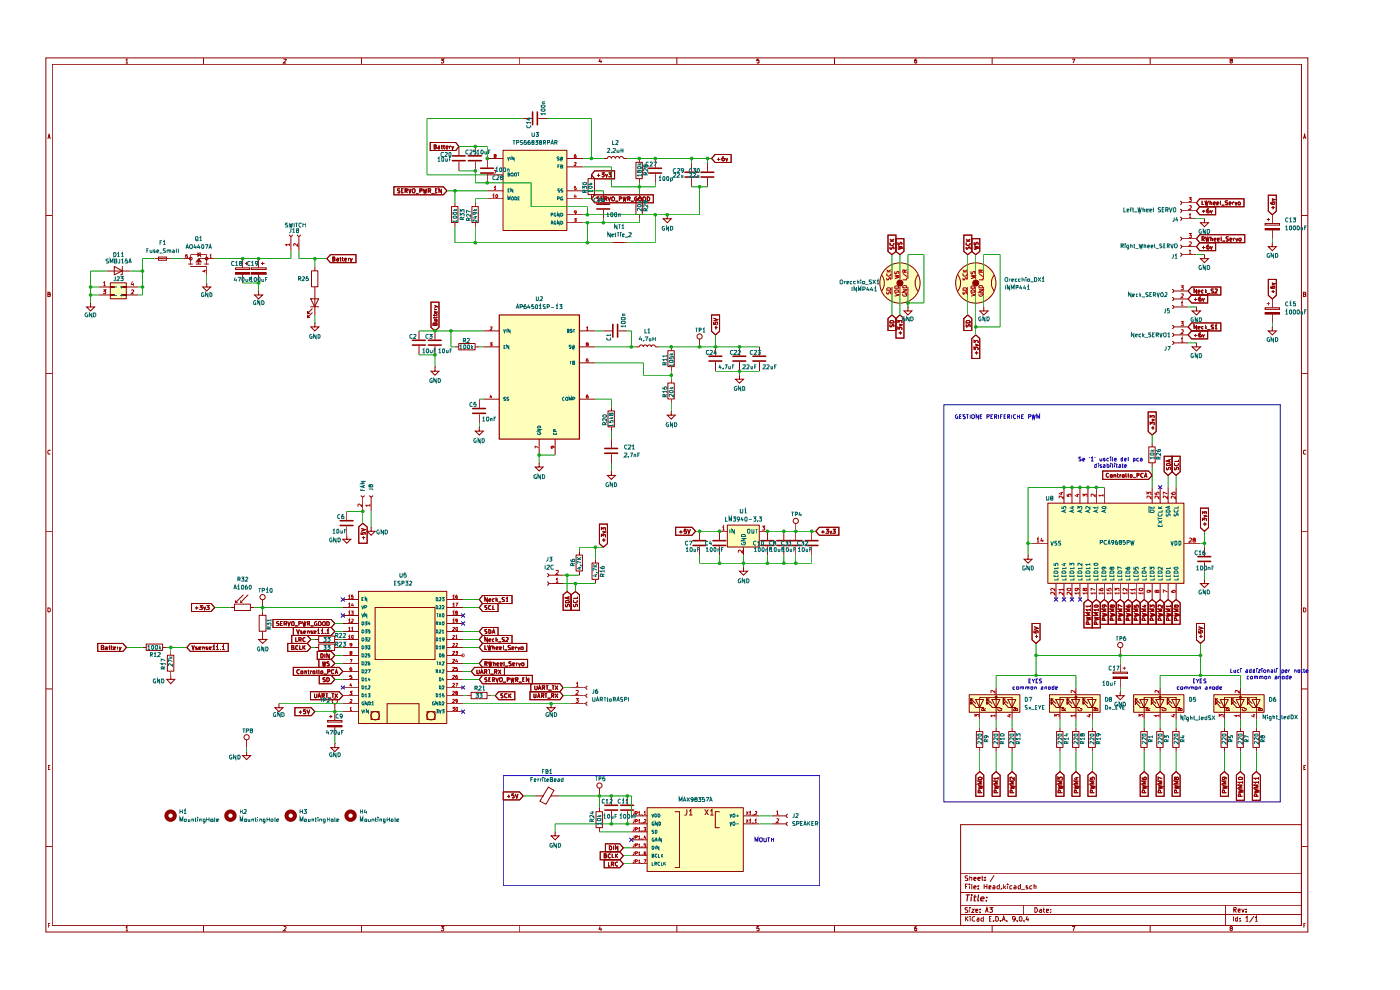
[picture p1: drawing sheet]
<svg xmlns="http://www.w3.org/2000/svg" width="297mm" height="210mm" viewBox="0 0 297 210" stroke-linecap="round" stroke-linejoin="round" font-family="sans-serif">
<g fill="none" stroke="#900000" stroke-width=".21">
<path d="M9.7 12.3h267.7v185.4h-267.7zM11.1 13.6h265v182.7h-265zM26.7 12.7l.2-.2v.9M26.7 13.4h.5M43.2 12.3v1.3M60.2 12.6l.4-.1 .1 .2-.6 .7h.6M76.7 12.3v1.3M93.6 12.5h.5l-.3 .3 .3 .2v.2l-.1 .2-.4-.1M110.1 12.3v1.3M127.3 12.5l-.2 .5h.6M127.5 12.8v.6M143.6 12.3v1.3"/>
<path d="M161 12.5h-.4l-.1 .4h.5v.4h-.5M177 12.3v1.3M194.5 12.5l-.4 .2v.6l.3 .1 .1-.5-.3-.1-.1 .2M210.5 12.3v1.3M227.4 12.5h.6l-.3 .9M244 12.3v1.3M261.1 12.9l-.2-.3 .5-.1v.2l-.5 .3 .2 .4 .3-.2-.1-.3M10.2 29.5l.2-1 .3 1M10.2 29.2h.4M276.5 29.5l.3-1 .2 1M276.6 29.2h.3M9.7 45.7h1.4"/>
<path d="M276.1 45.7h1.3M9.7 79.3h1.4M10.2 62.4h.4l.1-.2-.2-.2h-.3v.9l.5-.1v-.3l-.2-.1M276.1 79.3h1.3M276.5 62.4h.4l.1-.2-.1-.2h-.4v.9l.5-.1v-.3l-.1-.1M10.7 95.6l-.4-.1-.1 .2v.5l.2 .2 .3-.1M277 95.6l-.3-.1-.2 .2v.5l.3 .2 .2-.1M9.7 112.7h1.4M276.1 112.7h1.3M10.2 129h.3l.2 .1v.5l-.2 .2h-.3zM276.5 129h.4l.1 .1v.5l-.1 .2h-.4zM9.7 146.1h1.4"/>
<path d="M276.1 146.1h1.3M9.7 179.6h1.4M10.2 162.8h.3M10.7 162.4h-.5v.8h.5M203.8 174.9h72.3v21.4h-72.3zM276.1 179.6h1.3M276.6 162.8h.3M277 162.4h-.4v.8h.4M10.2 196.3h.4M10.7 195.8h-.5v1M26.7 196.8l.2-.3v.9M26.7 197.4h.5"/>
<path d="M43.2 196.3v1.4M60.2 196.6l.3-.1 .2 .3-.6 .6h.6M76.7 196.3v1.4M93.6 196.5h.5l-.3 .4 .3 .1v.3l-.1 .1h-.4M110.1 196.3v1.4M127.3 196.5l-.2 .6h.6M127.5 196.9v.5M143.6 196.3v1.4M161 196.5h-.4l-.1 .4h.5v.5h-.5M177 196.3v1.4M194.5 196.5l-.4 .3v.6h.3l.1-.5h-.3l-.1 .1M203.8 194h72.3"/>
<path d="M203.8 192h72.3M203.8 189.3h72.3M203.8 185.3h72.3M204.8 194.4v1M204.8 188h.3M205 194.8l.4 .6M205.3 192.5h-.5a.44 .44 0 0 0 .1 .5 .44 .44 0 0 0 .4 .1v.4h-.6M205.3 187.5h-.5v1.1M205.3 185.8h-.3l-.3 .1 .1 .3 .5 .2v.3h-.6M205.4 194.4l-.6 .6M205.6 187.5v.1M205.6 187.9v.7"/>
<path d="M205.7 192.5v.1M205.7 186.2l.5-.1v.7M205.7 185.8v1M205.7 192.9v.7M205.8 194.4v.1M205.8 194.7v.7M206.2 192.9h.5l-.5 .7h.5M206.2 187.5v1.1M206.6 188.2l.5-.1-.2-.2-.3 .1v.4l.1 .2h.3M206.6 186.4h.5l-.1-.3h-.3l-.1 .2v.3l.2 .2 .2-.1M206.8 194.5l-.2-.1-.4 .3v.5l.4 .2 .2-.1M207 193.2l.4-.1v-.2h-.4v.6h.4"/>
<path d="M207.3 194.7h.4v.7M207.4 186.4h.5v-.3h-.4l-.1 .2v.3l.2 .2 .3-.1M207.5 188.5v.1M207.5 188h.1M207.7 195l-.4 .1v.3l.4-.1M207.9 193.5v.1M207.9 192.9v.1M208.3 186.1h.3M208.4 185.8v.8l.2 .2M208.6 194.7h-.3l-.2 .2 .1 .4h.4M208.6 194.4v1M208.8 188h.6"/>
<path d="M208.8 187.5v1.1M209 186.7v.1M209 186.1v.2M209 193.6l.4-1.1 .2 1.1M209.1 193.2h.4M209.4 187.5v1.1M209.8 188.2l.4-.1-.1-.2-.3 .1v.6h.4M209.9 192.5h.7l-.4 .4a.34 .34 0 0 1 .4 .3 .34 .34 0 0 1-.3 .4l-.4-.1M209.9 194.9h.3M210.3 194.4h-.4v1h.4M210.5 196.3v1.4M210.6 188h.5v.6h-.5v-.4l.5-.1"/>
<path d="M210.7 195.3v.1M210.9 185.7l-.8 1.3M211.2 194.4a.52 .52 0 0 1 .6 .5 .52 .52 0 0 1-.6 .5zM212 187.5v1.1h-.3l-.2-.2 .1-.4h.4M212.3 195.3v.1M212.5 188.5v.1M212.6 195.4l.3-1 .4 1M212.7 195.1h.5M212.9 187.5v1.1M213.1 188.2l.3 .4M213.4 187.9l-.5 .4M213.6 195.3v.1"/>
<path d="M213.8 187.5v.1M213.8 187.9v.7M214.7 188l-.3-.1-.2 .2 .1 .5h.4M215.1 188l.3-.1 .2 .1v.6h-.5v-.4l.5-.1M215.4 194.8l-.1 .2h-.4l-.1-.5 .3-.1 .3 .2-.2 .7-.3 .1M215.8 195.3v.1M216.2 194.6l.4-.2a.58 .58 0 0 1-.1 1l-.3-.2zM216.5 187.5v1.1h-.4v-.6h.4M216.7 188.6h.7M217.2 192v2M217.2 195.3v.1M217.9 194.3l-.2 .8h.6"/>
<path d="M218 188h-.3v.2l.4 .2-.1 .2h-.3M218.1 194.7v.7M218.9 188l-.2-.1-.3 .2 .1 .5h.4M219.4 188h.4v.6M219.4 187.5v1.1M219.5 192.5h.4l.2 .5-.3 .6h-.3zM220.6 192.9l.4 .1v.6M221 193.1h-.4l-.1 .2 .1 .3 .4-.1M221.3 192.9h.4M221.4 192.5v.9l.3 .2M222 193.2l.4-.1v-.2h-.4v.6h.4M222.8 193.5v.1"/>
<path d="M222.8 192.9v.1M227.4 196.5h.6l-.3 .9M244 196.3v1.4M260 192v4.3M261.1 196.9l-.2-.2 .4-.2 .1 .3-.5 .3 .2 .3 .3-.1-.1-.4M261.7 194.4v1M261.7 193l.5-.1v-.4h-.5v1M261.9 193l.3 .5M262.5 194.7l-.4 .1v.5h.4M262.5 194.4v1M262.7 193.2l.4-.1v-.3h-.4v.6h.4M263.1 195.3v.1"/>
<path d="M263.1 194.7v.2M263.4 192.8l.3 .7 .2-.7M264.2 194.7l.4-.3v1M264.2 195.4h.6M264.4 193.3v.2M264.4 192.8v.1M266 194.3l-.9 1.4M266.3 194.7l.2-.3v1M266.3 195.4h.6M276.6 196.3h.3M277 195.8h-.4v1"/>
</g>
<path d="M205 189.8h.7M205.3 189.8l-.2 1.3M206.1 190.3l-.1 .8M206.2 189.8v.1M206.6 190.3h.5M206.8 189.8l-.1 1.3h.2M207.6 189.8l-.2 1.1v.2h.2M208.1 190.7l.7-.1-.2-.3-.5 .1-.1 .5 .1 .2h.5M209.3 191l-.1 .1M209.4 190.3l-.1 .1" fill="none" stroke="#900000" stroke-width=".25"/>
<g fill="#feffba">
<path d="M137.3 171.4h20.4v13.5h-20.4z"/>
<path d="M154.3 111.4h6.8v4.7h-6.8z"/>
<path d="M105.9 66.8h17v26.3h-17z"/>
<path d="M222.7 147.4h10.7v3.7h-10.7z"/>
<path d="M240.5 147.4h10.7v3.7h-10.7z"/>
<path d="M257.6 147.4h10.6v3.7h-10.6z"/>
<path d="M205.6 147.4h10.8v3.7h-10.8z"/>
<path d="M23.4 60h3.4v3.4h-3.4z"/>
<path d="M76.1 125.5h18.7v28h-18.7z"/>
<path d="M222.3 106.8h28.9v17h-28.9z"/>
<path d="M106.8 31.9h13.5v17h-13.5z"/>
<circle cx="190.9" cy="60" r="4.3"/>
<circle cx="207" cy="60" r="4.3"/>
</g>
<g fill="none" stroke="#900000" stroke-width=".21">
<path d="M187 58.3a2.71 2.71 0 0 1 0 3.4M254.5 42.2h9.4v1.7h-9.4l-.7-.9zM254.5 49.8h9.6v1.7h-9.6l-.7-.9zM255 42.6v.8h.4M255 50.7h.3l.2-.1-.2-.4h-.3v.9M255.2 50.7l.3 .4M255.6 42.6l.3 .8v-.6l.2 .6 .3-.8M255.8 50.2l.1 .9 .2-.6 .2 .6 .2-.9M256.7 42.9l.2-.1 .1 .2v.4M256.7 42.6v.8M256.9 50.6h.3v.5M256.9 50.2v.9"/>
<path d="M257.4 43.2l.4-.1-.1-.3-.3 .2v.4h.4M257.6 50.8l.4-.1-.1-.1h-.3v.4l.1 .1h.2M258.1 43.2l.5-.1-.2-.3-.3 .1v.5h.4M258.3 50.8l.4-.1v-.1h-.4v.5h.4M258.9 42.6l.1 .8M259.1 50.2l.1 .9M259.2 43.5h.6M259.3 51.1h.6M260.4 42.7l-.3-.1-.2 .2 .2 .2 .3 .1v.3h-.5M260.6 50.3l-.3-.1-.2 .2 .5 .6-.2 .1h-.3M260.8 43.2l.4-.1-.2-.3-.2 .1v.5h.3M260.9 50.8l.5-.1-.1-.1h-.4v.5h.4"/>
<path d="M261.5 42.8v.6M261.7 50.6v.5M261.8 42.8l-.3 .2M262 42.8l.2 .6 .2-.6M262 50.6l-.3 .1M262.1 50.6l.3 .5 .1-.5M262.6 43l.4-.2 .1 .2v.4h-.4zM262.9 50.6h.3l.1 .1-.2 .4-.3-.1zM102.5 73.6h3.4M102.5 70.2h3.4M122.9 73.6h3.4M122.9 70.2h3.4"/>
<path d="M122.9 77h3.4M128 70.2h1.9M131.2 70.2h1.9M134.8 73.6h.8l.3-.4 .5 .1 .1 .3 .3-.4 .4 .1 .1 .3 .3-.4 .5 .1 .1 .3 .1-.3 .4-.1 .3 .4h.9M141.7 74.4h1.3v3.4h-1.3zM142.4 73.6v.8M142.4 77.8v.9M148.4 71.9v1.7M151 66.8h1.6v3.5l-.8 .7-.8-.7zM151.4 68.3v.5h.4l-.1-.4 .4-.1v.5M151.4 67.5l.8 .3-.8 .3M151.6 69.5h.6"/>
<path d="M151.8 73.6v1.8M151.8 76.8v1.9M151.9 69.2v.7M156.9 79.6v.8h.8l-.8 .9-.9-.9h.9M156.9 79.6h.1M156.9 73.6v1.8M156.9 76.8v1.9M161.1 73.6v1.8M161.1 76.8v1.9M248.7 64.8l.3 .3-.3 .4M248.7 63.1l.3 .3-.3 .4M248.7 61.4l.3 .3-.3 .4"/>
<path d="M249 65.1h3M249 63.4h3M249 61.7h3M252.8 68.5h6.2v1.7h-6.2l-.8-.9zM252.8 60.9h6.2v1.7h-6.2l-.8-.9zM253.8 68.9v.9l-.5-.9v.9M253.8 61.3v.9l-.5-.9v.9M253.8 65.1v.9h.9l-.9 .8-.9-.8h.9M253.8 65.1h.1M254.2 69.5l.4-.1-.1-.1h-.3v.5h.3M254.2 61.9l.4-.1-.2-.2h-.2v.6h.3M255.3 69.3h-.4v.4l.4 .1"/>
<path d="M255.3 61.6h-.4v.5l.4 .1M255.7 61.3v.9M255.7 68.9v.9M255.8 69.5l.1 .3M255.8 61.8l.1 .4M255.9 69.3l-.2 .3M255.9 61.6l-.2 .3M256.1 69.9h.7M256.1 62.2h.7M257.5 69h-.5v.3l.5 .3-.1 .2h-.4M257.5 61.3l-.5 .1v.2l.5 .3-.1 .3h-.4M257.8 69.2l.2-.3v.9"/>
<path d="M257.8 61.4l.3-.1 .1 .3-.5 .6h.5M257.8 69.8h.4M101.7 84.7v1.8M101.7 87.9v1.9M102.5 84.7h3.4M114.4 98.2v.9h.8l-.8 .8-.9-.8h.9M114.4 98.2h.1M114.4 93.1v3.4M117.8 93.1v3.4M122.9 84.7h3.4M129 87.2h1.3v3.4h-1.3zM129.7 99.9v.9h.9l-.9 .9-.8-.9h.8"/>
<path d="M129.7 99.9h.1M129.7 86.4v.8M129.7 90.6v.8M129.7 93.1v1.9M129.7 96.4v1.8M141.7 81.2h1.3v3.4h-1.3zM142.4 87.2v.9h.9l-.9 .8-.8-.8h.8M142.4 87.2h.1M142.4 80.4v.9M142.4 84.7v.8M233.9 99.9h9.8l.7 .9-.7 .9h-9.8zM122.2 117.7h1.4v3.4h-1.4z"/>
<path d="M122.9 116.9v.9M125.6 119.4h1.4v3.5h-1.4zM126.3 118.6v.9M127.2 111.2h1.7v4.1l-.9 .8-.8-.8zM127.6 113.9v-.5l.3 .2 .2-.2 .3 .1-.1 .4M127.6 112.4v-.5l.3 .3 .1-.3h.3v.5M127.8 114.6h.6M127.8 112.7l.6 .2-.6 .2M128.1 114.2v.7M143.3 111.8h3.5l.8 .9-.8 .8h-3.5zM144.1 112.9h.7M144.4 112.5v.6"/>
<path d="M145.6 112.3h-.4l-.1 .4h.5v.3h-.5M145.9 112.3l.2 .8 .4-.8M148.4 112.7v1.9M148.4 115.9v1.9M152.6 115.9v1.9M154.3 111.4h6.8v4.6h-6.8zM154.3 112.7h-1.7v1.9M157.7 116.1v1.7M161.1 112.7h1.7v1.9M162.8 115.9v1.9M166.3 112.7v1.9M166.3 115.9v1.9"/>
<path d="M168.8 111v1.7M173.8 111.8h4.2v1.7h-4.2l-.7-.8zM174.2 112.9h.7M174.6 112.5v.6M175.3 112.3h.5l-.3 .3 .3 .1v.3h-.5M176 112.6l.3 .5 .1-.5M176.7 112.3h.5l-.3 .3 .3 .1v.3h-.5M235.2 100.5l-.3-.1-.2 .2v.4l.2 .3 .3-.1M235.5 100.8h.5v.4h-.5zM236.3 100.8l.3-.1 .1 .1v.5M236.3 100.7v.6M237 100.7h.3"/>
<path d="M237.1 100.4v.7l.2 .2M237.6 100.7v.6M237.8 100.7l-.2 .1M238.1 100.8h.4v.4h-.4zM238.8 100.4v.7l.2 .2M239.3 100.4l.1 .9M239.8 100.8l.2-.1 .2 .1-.2 .5-.2-.1zM240.4 101.4h.6M241.2 100.8h.3l.1-.3-.4-.1v.9M242.5 100.5l-.4-.1a.43 .43 0 0 0-.1 .5 .43 .43 0 0 0 .5 .3M242.7 101.3l.4-.9 .2 .9M242.8 101h.4"/>
<path d="M102.4 128h3.3v1.7h-3.3l-.7-.8zM102.4 133.1h3.3v1.7h-3.3l-.7-.9zM103.3 128.5h-.4v.3l.4 .2-.1 .3h-.3M103.3 133.6h-.4v.3l.4 .1-.1 .4h-.3M103.7 133.5l.4 .3v.4l-.1 .2h-.3zM104.1 128.5l-.1-.1a.48 .48 0 0 0-.4 .4 .48 .48 0 0 0 .2 .5l.3-.1M104.4 134.4l.3-.9 .3 .9M104.5 134.1h.4M104.6 128.4v.9h.3M116.1 123.4l.3 .4-.3 .3M116.1 121.7l.3 .3-.3 .3M116.4 123.8h3.1"/>
<path d="M116.4 122h3.1M119.5 126.2l.8-.7 .9 .7v3.3h-1.7zM120 128.2l.1 .5h.2l.1-.4 .2-.1 .2 .2-.1 .3M120 127.5a.48 .48 0 0 1 .5-.1 .48 .48 0 0 1 .3 .5h-.8zM120.6 126.7v.3M120.8 126.6l-.8 .2 .8 .3M121.2 126.2l.9-.7 .8 .7v3.3h-1.7zM121.7 128.2v.4l.1 .1 .3-.2 .1-.3h.2v.5M121.7 127.3v.4a.42 .42 0 0 0 .5 .1 .42 .42 0 0 0 .2-.5M122.5 126.6v.3h-.8M122.9 121.2v.8M126.3 122.9v.9"/>
<path d="M157.7 120.3v.9h.9l-.9 .8-.8-.8h.8M157.7 120.3h.1M233.4 127.9l.9-.7 .8 .7v4.5h-1.7zM233.8 130.1l.9 .2-.6 .2 .6 .1-.9 .2M234.2 128.4h.2v.3l-.5 .1v-.4h.6l.2 .3M234.3 131.6v-.4h-.5v.4h.9M234.7 129.2h-.9l.6 .3-.6 .2h.9M235.1 127.9l.9-.7 .8 .7v4.5h-1.7zM235.5 130.1l.9 .2-.6 .2 .6 .1-.9 .2M235.9 128.5l.1-.1h.4l-.1 .4h-.3l-.2-.4h-.3l.1 .4 .3-.1M236 131.6v-.4h-.5v.4h.9M236.4 129.2h-.9l.6 .3-.6 .2h.9"/>
<path d="M236.8 127.9l.9-.7 .8 .7v4.5h-1.7zM237.2 130.1l.9 .2-.6 .2 .6 .1-.9 .2M237.7 131.6v-.4l-.3-.1-.2 .1v.4h.9M238.1 129.2h-.9l.6 .3-.6 .2h.9M238.1 128.7l-.9-.4v.6M238.5 127.9l.8-.7 .9 .7v4.5h-1.7zM238.9 130.1l.9 .2-.6 .2 .6 .1-.9 .2M238.9 128.4l.3 .4h.5v-.4h-.4v.3l.1 .1M239.3 131.6v-.4l-.2-.1-.2 .1v.4h.9M239.8 129.2h-.9l.6 .3-.6 .2h.9M240.2 127.9l.8-.7 .9 .7v4.5h-1.7zM240.6 130.1l.9 .2-.6 .2 .6 .1-.9 .2"/>
<path d="M240.6 128.4v.4h.4v-.4h.5l-.1 .4M241 131.6v-.4l-.2-.1-.2 .1v.4h.9M241.5 129.2h-.9l.6 .3-.6 .2h.9M241.9 127.9l.8-.7 .9 .7v4.5h-1.7zM242.3 130.1l.9 .2-.6 .2 .6 .1-.9 .2M242.6 128.4h.6M242.8 131.6v-.4l-.2-.1-.3 .1v.4h.9M242.9 128.3v.5l-.6-.2M243.2 129.2h-.9l.6 .3-.6 .2h.9M243.6 127.9l.8-.7 .9 .7v4.5h-1.7zM244 130.1l.9 .2-.6 .2 .6 .1-.9 .2M244 128.9v-.5l.3 .2 .1-.2h.4v.5"/>
<path d="M244.5 131.6v-.4l-.2-.1-.3 .1v.4h.9M244.9 129.2h-.9l.7 .3-.7 .2h.9M245.3 127.9l.8-.7 .9 .7v4.5h-1.7zM245.7 130.1l.8 .2-.5 .2 .5 .1-.8 .2M246.2 131.6v-.4l-.2-.1-.3 .1v.4h.8M246.5 129.2h-.8l.7 .3-.7 .2h.8M246.5 128.4v.5l-.4-.5h-.3v.4M247 127.9l.8-.7 .9 .7v4.5h-1.7zM247.5 130.1l.8 .2-.7 .2 .7 .1-.8 .2M247.9 131.6v-.4l-.3-.1-.1 .5h.8M248.3 129.2h-.8l.6 .3-.6 .2h.8M248.3 128.6h-.8l.1 .2"/>
<path d="M248.3 128.4v.4M248.7 127.9l.8-.7 .9 .7v4.5h-1.7zM249.2 130.1l.8 .2-.7 .2 .7 .1-.8 .2M249.2 128.4h.6l.2 .2-.2 .2h-.5zM249.6 131.6v-.4l-.3-.1-.1 .5h.8M250 129.2h-.8l.6 .3-.6 .2h.8M99.1 147.6h.9M99.9 146.9h3.4v1.3h-3.4zM100.7 141.6h6.3v1.7h-6.3l-.7-.9zM101.2 142.1v.7l.1 .1 .4-.1v-.7M101.9 142.9l.3-.8 .3 .8M102 142.7h.4"/>
<path d="M102.8 142.5h.3l.2-.2-.1-.2h-.4v.8M103 142.5l.3 .4M103.4 147.6h.8M103.5 142.1h.5M103.8 142.1v.8M104 143h.7M104.9 142.5l.5-.1v-.2l-.5-.1v.8M105.2 142.5l.2 .4M105.7 142.1l.6 .8M105.8 146.7h3.4v1.7h-3.4l-.7-.8zM106.3 142.1l-.6 .8M106.7 147.2h-.4v.3l.4 .2v.2h-.4"/>
<path d="M107.6 147.2h-.4a.44 .44 0 0 0-.2 .5 .44 .44 0 0 0 .6 .2M107.9 147.2v.8M108 147.5l.5 .5M108.5 147.2l-.6 .5M112.4 146.7h6.4l.7 .9-.7 .8h-6.4zM112.6 145h6.2l.7 .9-.7 .8h-6.2zM113.3 147.2v.7l.1 .1 .3-.1v-.7M113.4 145.5v.6l.2 .2 .4-.2v-.6M114 148l.3-.8 .2 .8M114.1 147.7h.4M114.2 146.3l.3-.8 .3 .8M114.3 146.1h.4"/>
<path d="M114.9 147.6h.4v-.4h-.4v.8M115.1 145.9h.4v-.4h-.4v.8M115.1 147.6l.3 .4M115.3 145.9l.3 .4M115.6 147.2h.5M115.8 147.2v.8M115.8 145.5h.5M116.1 145.5v.8M116.2 148.1h.6M116.3 146.4h.7M116.9 149.3v.8h-.8l.8 .9 .9-.9h-.9M116.9 149.3h.1"/>
<path d="M117 147.6h.4v-.4h-.4v.8M117.1 145.5h.5M117.2 147.6l.3 .4M117.3 145.5v.8M117.8 147.2l.6 .8M117.8 145.5l.6 .8M118.4 147.2l-.6 .8M118.4 145.5l-.6 .8M121.2 147.6h3.1M121.2 145.9h3.1M121.2 149.3h3.1M124.6 145.5l-.3 .4 .3 .3"/>
<path d="M124.6 147.2l-.3 .4 .3 .3M124.6 148.9l-.3 .4 .3 .3M106.8 168h3.4l.8 .8-.8 .9h-3.4zM107.6 168.9h.6M107.9 168.6v.7M109 168.4h-.4v.4h.4v.5l-.4-.1M109.3 168.4l.3 .9 .3-.9M113.5 168.8h1.7M115.2 168.8h.1M116.3 167l1.2 .6-1.7 3-1.3-.7zM116.9 168.8h.1M116.9 168.8h1.7"/>
<path d="M117.8 176.5v.8h.8l-.8 .8-.9-.8h.9M117.8 176.5h.1M126.4 172.2h1.4v3.4h-1.4zM127.2 167.1v1.7M127.2 171.4v.8M127.2 175.6v.9M128.4 179h3.1l.7 .8-.7 .9h-3.1zM129.3 179.4a.49 .49 0 0 1 .4 .3 .49 .49 0 0 1-.1 .6h-.3zM129.7 168.8v1.9M129.7 172v1.9M130.1 179.4v.9M131.1 179.4v.9l-.5-.9v.9"/>
<path d="M133.1 168.8v1.9M133.1 172v1.9M133.9 173.1h3.4M133.9 174.8h3.4M133.9 176.5h3.4M133.9 178.1h3.4M133.9 179.8h3.4M137.3 171.3h20.4v13.6h-20.4zM143.2 172.2h.9v11.8h-.9M145.7 171.7v.9l-.2 .3h-.3M146.2 172l.4-.3v1.2M146.2 172.9h.7"/>
<path d="M149.5 171.7l.8 1.2M150.3 171.7l-.8 1.2M150.7 172l.3-.3v1.2M150.7 172.9h.7M152.6 172.2h-.8v3.4h.8M157.7 173.1h3.4M157.7 174.8h3.4M163.7 173.1h3.1M163.7 174.8h3.1M167.1 172.7l-.3 .4 .3 .3M167.1 174.4l-.3 .4 .3 .3M127.3 180.7h4.2l.7 .8-.7 .9h-4.2z"/>
<path d="M128.2 181.5h.3l.1-.3-.4-.1v.9h.4l.1-.3-.3-.2M128.2 182.4h3.3l.7 .8-.7 .9h-3.3zM129 182.9v.8h.4M129.5 181.2l-.2-.1-.3 .3v.4l.2 .2h.3M129.7 183.3h.3l.2-.3-.5-.1v.8M129.9 181.1v.9h.4M130 183.3l.2 .4M130.6 181.1v.9M130.7 181.5l.4 .5M131.1 182.9h-.4l-.1 .2v.4l.2 .2 .3-.1M131.1 181.1l-.5 .5M133.9 181.5h3.4"/>
<path d="M133.9 183.2h3.4"/>
<circle cx="148.4" cy="71.4" r=".55"/>
<circle cx="168.8" cy="110.5" r=".55"/>
<circle cx="127.2" cy="166.6" r=".55"/>
</g>
<g fill="none" stroke="#900000" stroke-width=".34">
<path d="M130 68.8v2.7M131 68.8v2.7M150.4 75.6h2.7M150.4 76.6h2.7M155.5 75.6h2.7M155.5 76.6h2.7M159.7 75.6h2.7M159.7 76.6h2.7M100.3 86.7h2.7M100.3 87.7h2.7M128.3 95.1h2.7M128.3 96.1h2.7"/>
<path d="M147 114.7h2.7M147 115.7h2.7M151.3 114.7h2.7M151.3 115.7h2.7M161.4 114.7h2.7M161.4 115.7h2.7M164.8 114.7h2.8M164.8 115.7h2.8M128.3 170.8h2.7M128.3 171.8h2.7M131.7 170.8h2.7M131.7 171.8h2.7"/>
</g>
<g fill="none" stroke="#b80000" stroke-width=".21">
<path d="M104 69.3h.4v.3l-.4 .4h.4M104 72.7h.4l-.3 .3 .3 .1v.2h-.4M124.4 69.5l.2-.2v.7M124.4 70h.4M124.5 73l-.1-.2 .3-.1 .1 .2-.4 .3 .1 .2 .3-.1v-.2l-.2-.1M124.8 76.1h-.3l-.1 .4 .3-.1 .1 .3h-.4M250.5 60.6h.5l-.2 .4h.2v.4h-.5M250.6 64.3l.2-.3v.9M250.6 62.4h.4v.3l-.5 .5h.5M250.6 64.9h.4M104.1 83.7l-.1 .5h.4M104.3 84v.4"/>
<path d="M114.2 94.9l-.7-.2v.4M117.2 94.7l.1 .2-.3 .2v-.4h.4l.2 .3M124.7 83.7l-.2 .1-.1 .5 .4 .1v-.3l-.3-.1-.1 .2M153.2 111.8l.3-.2v.8M153.2 112.4h.5M157.5 116.7v.6l-.6-.6-.3 .1 .1 .4M161.7 111.6h.5l-.2 .3 .2 .1v.4h-.5M117.9 122.9l.3-.2v.8M117.9 121.1h.5v.2l-.5 .5h.5M117.9 123.5h.5M122.2 148.2h.5l-.3 .3 .3 .1v.3h-.5M122.3 145l.2-.2v.8"/>
<path d="M122.3 146.6l.3-.1 .1 .3-.5 .5h.5M122.3 145.6h.4M134.5 172.1v.5l-.2 .2M134.5 173.8v.5l-.2 .2M134.5 175.5v.5l-.2 .3M134.5 177.3v.4l-.2 .3M134.5 179v.4l-.2 .3M134.8 172.6l.4-.1v-.3l-.4-.1v.7M134.8 174.2h.4v-.3l-.4-.1v.7M134.8 175.9h.4v-.3l-.4-.1v.8M134.8 177.6h.4v-.3h-.4v.7M134.8 179.3l.4-.1v-.2h-.4v.7"/>
<path d="M135.5 172.4l.1-.3v.7M135.5 174.1l.1-.3v.7M135.5 175.8l.1-.3v.8M135.5 177.5l.1-.2v.7M135.5 179.2l.1-.2v.7M135.5 172.8h.4M135.5 174.5h.4M135.5 176.3h.4M135.5 178h.4M135.5 179.7h.4M136 172.9h.5M136 174.6h.5"/>
<path d="M136 176.3h.5M136 178h.5M136 179.7h.5M136.6 175.5h.4l-.2 .4h.2v.3h-.4M136.6 172.4l.2-.3v.7M136.6 173.9l.3-.1 .1 .4-.4 .3h.4M136.6 172.8h.4M136.8 177.2l-.2 .5h.5M137 179h-.4v.2h.4v.4h-.4M137 177.5v.5M158.3 172.1l.4 .7M158.3 173.8l.4 .7"/>
<path d="M158.7 172.1l-.4 .7M158.7 173.8l-.4 .7M159 172.4l.2-.3v.7M159 174.1l.2-.3v.7M159 172.8h.3M159 174.5h.3M159.5 172.9h.5M159.5 174.6h.5M160.2 172.2l.2-.1 .1 .4-.4 .3h.4M160.2 174.1l.2-.3v.7M160.2 174.5h.3M164.8 172.2l.1-.2v.8"/>
<path d="M164.8 173.7h.4v.3l-.5 .5h.5M164.8 172.8h.4M134.5 180.7v.4l-.2 .3M134.5 182.4v.5l-.2 .2M134.8 181h.3l.1-.3h-.4v.7M134.8 182.7h.3l.1-.2-.4-.1v.7M135.5 180.9l.1-.2v.7M135.5 182.5l.1-.1v.7M135.5 181.4h.4M135.5 183.1h.4M136 181.4h.5M136 183.1h.5"/>
<path d="M136.6 182.4h.5l-.4 .7M137 180.7h-.3l-.1 .2v.4l.3 .1 .1-.5-.4 .1"/>
</g>
<g fill="none" stroke="#006665" stroke-width=".21">
<path d="M106.8 69.9l.2 .6 .3-.6M106.9 73.6h.2M107.3 73.2h-.4v.7h.4M107.5 69.9v.6M107.9 73.2v.7l-.4-.7v.7M108.2 69.9v.6l-.4-.6v.6M120.4 70.2l.3-.2-.1-.1h-.2v.6l.3-.1v-.2h-.1M121 77h.2M121.2 73.2l-.5 .1 .5 .4-.1 .2h-.4M121.2 76.6h-.2v.7M121.3 73.2l.2 .7 .2-.5v.5l.2-.7M121.4 69.9h-.4l.4 .4-.2 .2-.2-.1"/>
<path d="M121.5 77h.2l.2-.2-.1-.2h-.3v.7h.3l.1-.2-.2-.1M121.6 69.9h.4M121.7 69.9v.6M107.3 84.3l-.3-.1-.2 .2 .5 .3v.2h-.5M107.9 84.3l-.2-.1a.29 .29 0 0 0-.1 .4 .29 .29 0 0 0 .3 .2v.1h-.4M114 91.8v.2a.32 .32 0 0 0 .5 .2 .32 .32 0 0 0 .1-.4l-.2 .1M114 91.1h.7l-.7 .3h.7M114 90.5a.37 .37 0 0 1 .5-.1 .37 .37 0 0 1 .2 .4h-.7zM117.4 91.8v.3h.7v-.3M117.8 91.5v-.3l-.3-.1-.1 .4h.7M117.8 92v.1M119.7 84.3l-.2-.1-.2 .4 .2 .3h.2"/>
<path d="M120.1 84.2l.4 .3-.1 .4-.4-.1zM120.7 84.9v-.7l.3 .6 .2-.6v.7M121.5 84.7l.4-.1v-.3l-.4-.1v.7M154.8 112.3v.8M155.8 112.3v.8l-.5-.8v.8M157.3 115.2l.2 .4h.4l.3-.3-.1-.2h-.4v.1M157.3 114.2h.9l-.9 .5h.9M157.3 113.5l.7-.1 .2 .4h-.9zM158.6 112.4h.5v.6l-.2 .1-.3-.1zM159.5 112.3l.1 .8 .3-.1v-.7M160.3 112.3h.4M160.4 112.3v.8"/>
<path d="M138.3 172.6l.2 .7 .2-.7M138.3 179.5h.3a.37 .37 0 0 1 .1 .4 .37 .37 0 0 1-.4 .3zM138.7 174.4l-.2-.1-.2 .2v.4l.2 .2 .3-.1v-.2h-.2M138.7 176.1h-.4v.3l.4 .1-.1 .3-.3-.1M138.7 177.8h-.3l-.1 .2v.3l.2 .2 .3-.1v-.3h-.2M138.9 172.6l.5 .4-.2 .3h-.3zM138.9 178.5l.3-.7 .2 .7M139 176.1l.4 .1v.4l-.2 .2h-.2zM139 178.2h.4M139 179.5v.7M139.4 174.3v.8l-.4-.8v.8M139.6 172.6l.4 .4-.1 .3h-.3z"/>
<path d="M139.6 177.8v.7M139.8 174.3l.3 .2v.4l-.2 .2h-.1zM139.8 179.5v.7l-.4-.7v.7M140.3 177.8v.7l-.4-.7v.7M154.8 172.6l.2 .7 .3-.7M154.8 174.3l.2 .8 .3-.8M155.6 174.3l.4 .3-.2 .5-.4-.3zM156.2 173.1h.5M156.2 174.8h.5M156.5 172.8v.5M138.3 181.5h.3l.1-.3h-.4v.7l.5-.2-.2-.2M138.3 182.9v.7h.4"/>
<path d="M138.9 183.2h.3l.1-.2-.4-.1v.7M139.1 183.2l.2 .4M139.4 181.3l-.3-.1-.1 .2v.3l.2 .2 .2-.1M139.7 181.2v.7h.3M139.9 183l-.2-.1-.2 .2 .2 .5 .2-.1M140.3 182.9v.7h.3M140.3 181.2v.7M140.4 181.4l.2 .5M140.6 181.2l-.3 .3M140.8 182.9v.7M140.9 183.1l.3 .5M141.2 182.9l-.4 .3"/>
<circle cx="155.7" cy="173" r=".32"/>
</g>
<path d="M105.9 66.8h17v26.3h-17z" fill="none" stroke="#900000" stroke-width=".25"/>
<circle cx="190.9" cy="60" r=".64" fill="#900000"/>
<g fill="none" stroke="#900000" stroke-width=".21">
<path d="M189.2 57.5v1.7M190.9 57.5v1.7M192.6 57.5v1.7M194.7 58.3a2.71 2.71 0 0 0 0 3.4M203.2 58.3a2.71 2.71 0 0 1 0 3.4M188.4 67.6l.8-.8 .9 .8v2.5h-1.7zM188.8 68.8v.5h.2l.2-.1 .1-.4h.3v.5M188.8 68.2l.2-.2h.4l.2 .2v.3h-.8zM189.2 60.9v1.7M190.1 67.6l.8-.8 .9 .8v4.1h-1.7zM190.5 69.9v-.5l.3 .4v-.3l.4-.1 .1 .2v.3M190.5 68.5v-.5l.3 .2 .1-.2h.4v.5"/>
<path d="M190.7 70.6h.6M190.7 68.8l.6 .1-.6 .3M190.9 60.9v1.7M191 70.3v.7M192.6 65.1v.9h.9l-.9 .8-.8-.8h.8M192.6 65.1h.1M192.6 60.9v1.7M204.5 67.6l.8-.8 .9 .8v2.5h-1.7zM205 68.8l.1 .5h.2l.2-.5h.2v.5M205 68.2l.1-.2h.5l.2 .2v.3h-.8zM206.2 71.8l.8-.8 .9 .8v4.2h-1.7zM206.7 74.3v-.6l.2 .3 .2-.3h.2l.2 .1-.1 .5"/>
<path d="M206.7 72.7v-.5l.2 .3 .2-.3h.2l.2 .2-.1 .3M206.8 74.9h.7M206.9 73l.6 .2-.6 .2M207.2 74.5v.7M208.7 65.1v.9h.9l-.9 .8-.8-.8h.8M208.7 65.1h.1"/>
<circle cx="190.9" cy="60" r="4.3"/>
<circle cx="190.9" cy="60" r=".64"/>
</g>
<g fill="none" stroke="#b80000" stroke-width=".21">
<path d="M188.1 58.9v.5h.4l.1-.5h.3v.5M188.1 57.7h.9M188.1 57.2l.5 .5M188.2 58.1l-.1 .3a.42 .42 0 0 0 .6 .2 .42 .42 0 0 0 .2-.5M189 57.2l-.5 .4M189.8 58.3l.9 .2-.6 .2 .6 .1-.9 .3M189.8 57.6v.4l.2 .1 .2-.2 .1-.3h.3v.5M191.5 58l1 .8M191.9 57.7v-.4h-.4v.4h.9M192.4 58.9v.5h-.9M192.4 57.2l-.5 .3M188.1 61.9v.4l.2 .1 .2-.2 .1-.3h.3v.5"/>
<path d="M188.1 61.2l.2-.2h.4l.3 .3v.3h-.9zM189.8 62.2l.9 .4-.9 .2M189.8 61.6a.47 .47 0 0 1 .6-.1 .47 .47 0 0 1 .3 .5h-.9zM189.9 60.7a.47 .47 0 0 1 .5 0 .47 .47 0 0 1 .3 .4h-.9zM191.5 62.3v.4l.2 .1h.5l.2-.1v-.4h-.4v.2M191.5 61.5h.9l-.9 .5h.9M191.5 60.7l.3-.2 .5 .1 .1 .4h-.9z"/>
</g>
<circle cx="207" cy="60" r=".64" fill="#900000"/>
<g fill="none" stroke="#900000" stroke-width=".21">
<path d="M188.4 49.9h1.7v3.4l-.9 .7-.8-.7zM188.8 52.4l.1 .4h.2l.2-.4h.3v.4M188.8 51.1h.8M188.8 50.7l.5 .4M188.9 51.6l-.1 .3a.42 .42 0 0 0 .5 .2 .42 .42 0 0 0 .3-.5M189.6 50.7l-.5 .4M190.1 50.6h1.7v2.7l-.9 .7-.8-.7zM190.5 52.2l.8 .2-.6 .2 .6 .1-.8 .2M190.5 51.4v.4l.2 .1 .5-.5 .1 .2v.3M204.5 49.9h1.7v3.4l-.9 .7-.8-.7zM205 52.4l.1 .4h.1l.3-.4h.2v.4M205 51.1h.8"/>
<path d="M205 50.7l.4 .4M205.1 51.6l-.1 .3a.43 .43 0 0 0 .5 .1 .43 .43 0 0 0 .2-.4M205.3 57.5v1.7M205.8 50.7l-.5 .4M206.2 50.6h1.7v2.7l-.9 .7-.8-.7zM206.7 52.2l.8 .2-.6 .2 .6 .1-.8 .2M206.7 51.4v.4l.1 .1 .3-.4 .2-.1 .2 .2-.1 .3M207 57.5v1.7M208.7 57.5v1.7M210.9 58.3a2.71 2.71 0 0 0 0 3.4M205.3 60.9v1.7M207 60.9v1.7"/>
<path d="M208.7 60.9v1.7M223.5 148.9h-.5v.5v-.5l1 1M223.5 148.3h-.5v.5v-.5l1 1M224 148.4h1.7l-.9 1.7zM224 150.1h1.7M224 148.4h1.7zM224.1 155.2h1.4v3.3h-1.4zM224.9 151v-3.1h6.8v3.1M224.9 154.4v.8M224.9 158.6v.8M226.9 148.9h-.5v.5v-.5l1 1M226.9 148.3h-.5v.5v-.5l1 1"/>
<path d="M227.4 148.4h1.7l-.9 1.7zM227.4 150.1h1.7M227.4 148.4h1.7zM227.5 155.2h1.4v3.3h-1.4zM228.3 147.6v3.4M228.3 154.4v.8M228.3 158.6v.8M230.3 148.9h-.5v.5v-.5l1 1M230.3 148.3h-.5v.5v-.5l1 1M230.8 148.4h1.7l-.8 1.7zM230.8 150.1h1.7"/>
<circle cx="207" cy="60" r="4.3"/>
<circle cx="207" cy="60" r=".64"/>
</g>
<g fill="none" stroke="#b80000" stroke-width=".21">
<path d="M204.3 58.9v.5h.3l.2-.5h.3v.5M204.3 57.7h.8M204.3 57.2l.4 .5M204.4 58.1l-.1 .3a.43 .43 0 0 0 .5 .2 .43 .43 0 0 0 .3-.5M205.1 57.2l-.5 .4M206 58.3l.8 .2-.6 .2 .6 .1-.8 .3M206 57.6v.4l.2 .1 .3-.5h.3v.5M207.6 58l1.1 .8M208.1 57.7v-.4h-.4v.4h.8M208.5 58.9v.5h-.8M208.5 57.2l-.4 .3M204.3 61.9l.1 .5 .2-.1 .2-.4h.3v.5"/>
<path d="M204.3 61.2l.2-.2h.4l.2 .3v.3h-.8zM206 62.2l.8 .4-.8 .2M206 61.6a.48 .48 0 0 1 .5-.1 .48 .48 0 0 1 .3 .5h-.8zM206 60.8a.48 .48 0 0 1 .5-.1 .48 .48 0 0 1 .3 .4h-.8zM207.7 62.3v.4l.2 .1h.4l.2-.2-.1-.3h-.3v.2M207.7 61.5h.8l-.8 .5h.8M207.7 60.7a.48 .48 0 0 1 .5-.1 .48 .48 0 0 1 .3 .4h-.8z"/>
</g>
<path d="M228.2 147.7l.3 .2-.1 .2-.4-.2z" fill="#900000"/>
<g fill="none" stroke="#900000" stroke-width=".21">
<path d="M218.9 132.3h1.7v3.4l-.8 .8-.9-.8zM219.4 133.8v.4l.4 .1v-.5h.3v.5M219.4 132.9l.8 .4-.8 .2M219.6 135h.6M219.9 134.6v.7M237.7 137.3v1.7M222.6 147.4h10.8v3.7h-10.8zM224.9 151v1.7M225.7 150.7v-.3l-.3-.1-.1 .4h.8M226.1 150.3l-.4 .2M228.2 147.7l.3 .2-.1 .2-.4-.2zM228.3 145.9v1.7"/>
<path d="M228.3 151v1.7M228.7 150.3v.3a.42 .42 0 0 0 .5 .2 .42 .42 0 0 0 .2-.5h-.2v.2M230.9 155.2h1.5v3.3h-1.5zM231.7 151v1.7M231.7 154.4v.8M231.7 158.6v.8M232.5 150.5l.1-.2 .3 .1v.3h-.8v-.2l.2-.2 .2 .4M236.1 142.6h3.1v.3h-3.1zM236.1 143.6h3.1v.3h-3.1zM237.7 146.7v.9h.8l-.8 .8-.9-.8h.9M237.7 146.7h.1M237.7 140.7v1.9"/>
<path d="M237.7 143.9v2M238.2 141.7h.6M238.5 141.4v.7M241.4 148.9h-.5v.5v-.5l1 1M241.4 148.3h-.5v.5v-.5l1 1M241.8 148.4h1.7l-.8 1.7zM241.8 150.1h1.7M241.9 148.4h1.7zM241.9 150.1h1.7M242 155.2h1.4v3.3h-1.4zM242.7 151v-3.1h6.8v3.1M242.7 154.4v.8"/>
<path d="M242.7 158.6v.8M244.8 148.9h-.5v.5v-.5l1 1M244.8 148.3h-.5v.5v-.5l1 1M245.2 148.4h1.7l-.8 1.7zM245.2 150.1h1.7M245.3 148.4h1.7zM245.3 150.1h1.7M246.1 147.6v3.4M248.2 148.9h-.6v.5v-.5l1.1 1M248.2 148.3h-.6v.5v-.5l1.1 1M248.6 148.4h1.7l-.8 1.7zM248.6 150.1h1.7"/>
<circle cx="237.7" cy="136.8" r=".55"/>
</g>
<path d="M223.8 152.1v-.5l.3 .2 .1-.2h.4v.5M228.1 151.8h-.9l.2 .3M228.1 146.5v.5l-.5-.5-.4 .1 .1 .3M228.1 151.6v.5M230.9 151.6h.6M231.1 151.5v.6l-.6-.3" fill="none" stroke="#b80000" stroke-width=".21"/>
<path d="M236.1 143.8h3.1" fill="none" stroke="#900000" stroke-width=".34"/>
<path d="M246 147.7l.3 .2-.1 .2-.3-.2z" fill="#900000"/>
<g fill="none" stroke="#900000" stroke-width=".21">
<path d="M240.5 147.4h10.7v3.7h-10.7zM242.7 151v1.7M243.6 150.7l-.1-.4h-.3v.4h.8M244 150.3l-.4 .2M245.4 155.2h1.4v3.3h-1.4zM246 147.7l.3 .2-.1 .2-.3-.2zM246.1 145.9v1.7M246.1 151v1.7M246.1 154.4v.8M246.1 158.6v.8M246.5 150.3v.3a.43 .43 0 0 0 .6 .2 .43 .43 0 0 0 .2-.5h-.3v.2M248.8 155.2h1.3v3.3h-1.3z"/>
<path d="M249.5 151v1.7M249.5 154.4v.8M249.5 158.6v.8M250.4 150.5v-.2h.3l.1 .4h-.9v-.3l.3-.1 .2 .4M258.4 148.9h-.5v.5v-.5l1 1M258.4 148.3h-.5v.5v-.5l1 1M258.9 148.4h1.7l-.9 1.7zM258.9 150.1h1.7M258.9 148.4h1.7zM259 155.2h1.4v3.3h-1.4zM259.8 151v-3.1h6.7v3.1M259.8 154.4v.8"/>
<path d="M259.8 158.6v.8M261.8 148.9h-.5v.5v-.5l1 1M261.8 148.3h-.5v.5v-.5l1 1M262.2 148.4h1.7l-.8 1.7zM262.2 150.1h1.7M262.3 148.4h1.7zM262.3 150.1h1.7M262.4 155.2h1.4v3.3h-1.4zM263.1 147.6v3.4M263.1 154.4v.8M263.1 158.6v.8M265.2 148.9h-.5v.5v-.5l1 1"/>
<path d="M265.2 148.3h-.5v.5v-.5l1 1M265.6 148.4h1.7l-.8 1.7zM265.6 150.1h1.7M265.8 155.2h1.4v3.3h-1.4zM266.5 154.4v.8M266.5 158.6v.8"/>
</g>
<path d="M241.6 152.1v-.5l.4 .2 .1-.2h.3v.5M245.9 151.8h-.9l.3 .3M245.9 146.5v.5l-.5-.5h-.3v.4M245.9 151.6v.5M248.7 151.6h.6M249 151.5v.6l-.6-.3" fill="none" stroke="#b80000" stroke-width=".21"/>
<path d="M263 147.7l.4 .2-.2 .2-.3-.2z" fill="#900000"/>
<g fill="none" stroke="#900000" stroke-width=".21">
<path d="M250.4 53.7l.3 .3-.3 .4M250.4 52l.3 .3-.3 .4M250.4 50.3l.3 .3-.3 .4M250.7 54h3.1M250.7 52.3h3.1M250.7 50.6h3.1M268.4 65.3h3v.3h-3zM268.4 66.3h3v.3h-3zM268.7 64.4h.7M269.1 64.1v.7M269.9 69.3v.9h.9l-.9 .8-.8-.8h.8M269.9 69.3h.1"/>
<path d="M269.9 63.4v1.9M269.9 66.6v1.9M243.6 87.4h1.7v4.1l-.9 .8-.8-.8zM243.7 94.8h1.4v3.4h-1.4zM244 90.1v-.5l.3 .2 .1-.2h.4v.5M244 88.7v-.6l.3 .3 .1-.3h.4v.6M244.3 90.8h.6M244.3 88.9l.6 .2-.6 .2M244.4 94v.8M244.4 98.2v.9M244.6 90.4v.7M247 96.8h1.7v3.3l-.9 .7-.8-.7z"/>
<path d="M247.5 99.1l.1 .6 .2-.1 .2-.5h.2v.6M247.5 98.5l.1-.2h.5l.2 .4h-.8zM248.1 97.5v.5M248.3 97.5l-.8 .3 .8 .2M248.7 96.8h1.7v3.3l-.9 .7-.8-.7zM249.2 99.1l.1 .6 .2-.1 .2-.5h.2v.6M249.3 98.3l-.1 .3a.43 .43 0 0 0 .5 .2 .43 .43 0 0 0 .2-.5M250 97.5v.4h-.8M254.7 107.8h1.7v4.1l-.9 .8-.8-.8zM255.1 110.5v-.5l.3 .2 .1-.2h.4v.5M255.1 109.1v-.6l.3 .3 .1-.3h.4v.6M255.3 111.2h.6"/>
<path d="M255.3 109.3l.6 .2-.6 .2M255.6 110.8v.7M229.9 127.9l.9-.7 .9 .7v5.3h-1.8zM230.5 130.9l.8 .2-.6 .1 .6 .2-.8 .2M230.9 132.4v-.4l-.4-.1v.5h.8M231.3 130h-.8l.5 .3-.5 .3h.8M231.3 129.4h-.8l.2 .2M231.3 128.6h-.8l.2 .2M231.3 128.4v.4M231.3 129.1v.5M231.7 127.9l.9-.7 .8 .7v5.3h-1.7zM232.2 130.9l.8 .2-.6 .1 .6 .2-.8 .2"/>
<path d="M232.2 128.4h.6l.2 .2-.2 .2h-.5l-.1-.1zM232.6 132.4v-.4l-.4-.1v.5h.8M233 130h-.8l.5 .3-.5 .3h.8M233 129.4h-.8l.2 .2M233 129.1v.5M253.8 132.3h1.7v3.4l-.8 .8-.9-.8zM254.2 133.8v.4l.5 .1-.1-.4 .4-.1v.5M254.2 132.9l.9 .4-.9 .2M254.4 135h.7M254.8 134.6v.7M255.5 122.9v.9h.9l-.9 .8-.8-.8h.8M255.5 122.9h.1"/>
<path d="M206.5 148.9h-.5v.5v-.5l1 1M206.5 148.3h-.5v.5v-.5l1 1M207 148.4h1.7l-.9 1.7zM207 150.1h1.7M207 148.4h1.7zM207.1 155.2h1.4v3.3h-1.4zM207.9 151v-3.1h6.8v3.1M207.9 154.4v.8M207.9 158.6v.8M210 148.9h-.6v.5v-.5l1.1 1M210 148.3h-.6v.5v-.5l1.1 1M210.4 148.4h1.7l-.8 1.7z"/>
<path d="M210.4 150.1h1.7M210.5 148.4h1.7zM210.5 150.1h1.7M210.6 155.2h1.4v3.3h-1.4zM211.3 147.6v3.4M211.3 154.4v.8M211.3 158.6v.8M213.4 148.9h-.6v.5v-.5l1.1 1M213.4 148.3h-.6v.5v-.5l1.1 1M213.8 148.4h1.7l-.8 1.7zM213.8 150.1h1.7M214 155.2h1.3v3.3h-1.3z"/>
<path d="M214.7 154.4v.8M214.7 158.6v.8M257.5 147.4h10.7v3.7h-10.7zM259.8 151v1.7M260.6 150.7l-.1-.4h-.3l-.1 .4h.8M260.9 150.3l-.3 .2M263 147.7l.4 .2-.2 .2-.3-.2zM263.1 145.9v1.7M263.1 151v1.7M263.6 150.3v.3a.43 .43 0 0 0 .5 .2 .43 .43 0 0 0 .2-.5h-.3v.2M266.5 151v1.7M267.3 150.5l.1-.2h.3l.1 .2v.2h-.9v-.3l.3-.1 .1 .4"/>
<path d="M207 164.4l.9-.7 .8 .7v4.5h-1.7zM207.5 166.6l.9 .2-.6 .2 .6 .1-.9 .3M207.5 165a.48 .48 0 0 1 .5-.2 .48 .48 0 0 1 .4 .4l-.2 .2h-.5l-.2-.1zM207.9 168.2v-.6h-.3l-.1 .6h.9M208.4 165.7h-.9l.6 .3-.6 .3h.9M210.5 164.4l.8-.7 .9 .7v4.5h-1.7zM210.9 166.6l.8 .2-.5 .2 .5 .1-.8 .3M211.3 168.2v-.5l-.3-.1-.1 .6h.8M211.7 165.7h-.8l.6 .3-.6 .3h.8M211.7 165.1h-.8l.3 .3M211.7 164.9v.5M213.9 164.4l.8-.7 .9 .7v4.5h-1.7z"/>
<path d="M214.3 166.6l.8 .2-.6 .2 .6 .1-.8 .3M214.7 168.2v-.5l-.3-.1-.1 .6h.8M215.1 165.7h-.8l.6 .3-.6 .3h.8M215.1 164.9v.5l-.6-.5h-.2l.1 .5M224 164.4l.9-.7 .8 .7v4.5h-1.7zM224.4 166.6l1 .2-.7 .2 .7 .1-1 .3M224.4 165.4v-.5l.4 .3 .2-.3h.2l.2 .1-.1 .4M225 168.2l-.1-.6h-.4l-.1 .6h1M225.4 165.7h-1l.7 .3-.7 .3h1M227.4 164.4l.9-.7 .8 .7v4.5h-1.7zM227.9 166.6l.9 .2-.7 .2 .7 .1-.9 .3M228.2 164.9h.6"/>
<path d="M228.3 168.2v-.6h-.3l-.1 .6h.9M228.4 164.9v.5l-.6-.2M228.8 165.7h-.9l.6 .3-.6 .3h.9M230.8 164.4l.9-.7 .9 .7v4.5h-1.8zM231.3 166.6l.9 .2-.6 .2 .6 .1-.9 .3M231.3 164.9v.5h.4l-.1-.5h.4l.2 .1-.1 .4M231.7 168.2v-.5l-.3-.1-.1 .6h.9M232.2 165.7h-.9l.6 .3-.6 .3h.9M241.9 164.4l.8-.7 .9 .7v4.5h-1.7zM242.3 166.6l.9 .2-.6 .2 .6 .1-.9 .3M242.3 164.9l.3 .5h.5l.1-.5h-.4l-.2 .1 .2 .4M242.8 168.2l-.1-.6h-.3l-.1 .6h.9"/>
<path d="M243.2 165.7h-.9l.6 .3-.6 .3h.9M245.3 164.4l.8-.7 .9 .7v4.5h-1.7zM245.7 166.6l.8 .2-.5 .2 .5 .1-.8 .3M246.2 168.2l-.1-.6h-.3l-.1 .6h.8M246.5 165.7h-.8l.7 .3-.7 .3h.8M246.5 165.2l-.8-.3v.5M248.7 164.4l.8-.7 .9 .7v4.5h-1.7zM249.2 166.6l.8 .2-.7 .2 .7 .1-.8 .3M249.5 165l.2-.1 .3 .1-.1 .4h-.3l-.1-.4-.2-.1-.1 .4 .2 .1 .1-.2M249.6 168.2l-.1-.6h-.2l-.1 .6h.8M250 165.7h-.8l.6 .3-.6 .3h.8M258.9 164.4l.9-.7 .8 .7v4.5h-1.7z"/>
<path d="M259.3 166.6l.9 .2-.6 .2 .6 .1-.9 .3M259.7 164.9h.1v.4l-.4 .1-.1-.4 .2-.1 .7 .1v.3M259.8 168.2v-.5l-.4-.1-.1 .6h.9M260.2 165.7h-.9l.6 .3-.6 .3h.9M262.3 164.4l.8-.7 .9 .7v5.4h-1.7zM262.7 167.4l.9 .2-.6 .2 .6 .2-.9 .2M262.8 164.9a.39 .39 0 0 1 .5-.1 .39 .39 0 0 1 .2 .5l-.6 .1-.2-.2zM263.1 168.9v-.4l-.2-.1-.2 .2v.3h.9M263.6 166.5h-.9l.6 .3-.6 .3h.9M263.6 166h-.9l.3 .2M263.6 165.7v.5M265.7 164.4l.8-.7 .9 .7v5.4h-1.7z"/>
<path d="M266.1 167.4l.8 .2-.5 .2 .5 .2-.8 .2M266.6 168.9v-.3l-.2-.2-.3 .2v.3h.8M266.9 166.5h-.8l.7 .3-.7 .3h.8M266.9 166h-.8l.3 .2M266.9 165.1h-.8l.3 .3M266.9 164.9v.5M266.9 165.7v.5"/>
</g>
<path d="M252.2 49.5h.5l-.2 .4 .2 .1v.4h-.5M252.3 53.3l.2-.3v.9M252.3 51.4l.3-.1 .1 .4-.5 .5h.5M252.3 53.9h.4M258.7 152.1v-.5l.3 .2 .1-.2h.3v.5M262.9 151.8h-.9l.3 .3M262.9 146.5v.5l-.4-.5h-.4v.4M262.9 151.6v.5M265.8 151.6h.5M266 151.5v.6l-.6-.3" fill="none" stroke="#b80000" stroke-width=".21"/>
<path d="M268.4 66.5h3" fill="none" stroke="#900000" stroke-width=".34"/>
<path d="M211.2 147.7l.3 .2-.1 .2-.3-.2z" fill="#900000"/>
<g fill="none" stroke="#900000" stroke-width=".21">
<path d="M83.6 39.6h10.5l.7 .9-.7 .8h-10.5zM91.3 30.2h5.4l.7 .9-.7 .8h-5.4zM92.1 31.1h.4v-.4h-.4v.9l.4-.1v-.3l-.1-.1M93 31h.3v.6M93.3 31.2l-.4 .1 .1 .3 .3-.1M93.6 31h.3M93.7 30.7v.8l.2 .1M94.1 31h.3M94.1 30.7v.7l.3 .2M94.7 31.2h.4l-.1-.2h-.3v.5h.3M95.4 31v.6M95.7 31l-.3 .2"/>
<path d="M95.8 31l.2 .6M96.3 31l-.3 .8h-.2M97.4 31.1v1.8M97.4 34.3v1.9M100.8 31.1v1.8M100.8 34.3v1.9M103.4 37.1h3.4M103.4 36.9v1.9M106.7 31.9h13.6v17h-13.6zM106.8 33.6h-3.4v2M111 25.2h1.9M114.2 25.2h1.9"/>
<path d="M120.3 33.6h3.5M120.3 35.4h3.5M124.8 37.9h1.3v3.4h-1.3zM125.5 37.1v.8M126.1 36.2h4.3v1.7h-4.3l-.6-.8zM126.7 37.2h.6M127 36.8v.7M127.7 36.7h.5l-.4 .3h.3l.1 .3-.2 .2-.3-.1M128.4 36.9l.3 .6 .2-.6M129.1 36.7h.5l-.2 .3 .2 .1v.3h-.5M134.9 34.4h1.4v3.5h-1.4zM135.6 33.6v.9"/>
<path d="M135.6 37.9v.9M139 33.6v2M139 36.9v1.9M146.7 34.5v1.9M146.7 37.8v1.8M150.1 34.5v1.9M150.1 37.8v1.8M151.7 32.8h3.4v1.7h-3.4l-.7-.9zM152.1 33.8h.7M152.5 33.4v.7M153.6 33.3h-.3l-.1 .7 .1 .1 .4-.1v-.4l-.5 .1M153.9 33.5l.3 .6 .1-.6"/>
<path d="M22.6 57.5h5.1M23.4 60h3.4v3.4h-3.4zM24.3 56.5l1.6 1-1.6 .8zM25.9 56.5v1.8h-.3M32.8 54.9h3.4M33.6 54.5h1.8v.7h-1.8zM40 56h.8M40.4 56.5h3.4M40.5 54v2.1M41.6 56h1M43.4 56h.8M43.6 54.6h.5v.5h-.5z"/>
<path d="M43.9 54.9h-1.7v1.2M43.9 54v2.1M61.4 49.8l.3 .3 .4-.3M61.7 50.1v3.1M63.1 49.8l.3 .3 .3-.3M63.4 50.1v3.1M66.1 57.5h1.3v3.3h-1.3zM66.8 56.6v.9M70.1 54h5.4v1.7h-5.4l-.8-.8zM70.6 54.9h.3v-.4h-.3v.9l.4-.1v-.3l-.1-.1M71.5 54.9h.3v.5M71.8 55l-.4 .1 .1 .3 .3-.1"/>
<path d="M72 54.8h.4M72.2 54.5v.8l.2 .1M72.6 54.8h.3M72.6 54.5v.7l.3 .2M73.1 55h.4l-.1-.2-.3 .1v.4h.4M73.9 54.8v.6M74.2 54.8l-.3 .2M74.3 54.8l.2 .6M74.8 54.8l-.5 .8M84.8 40.1h-.5v.3l.5 .2-.1 .3h-.4M85.2 40.5h.2M85.6 40.1h-.4v.8h.4"/>
<path d="M85.9 40.5h.5v-.4h-.5v.8M86.1 40.5l.3 .4M86.7 40.1l.2 .8 .3-.8M87.5 40.1h.4l.1 .2-.1 .6h-.3l-.1-.3zM88.2 41h.6M89.1 40.5h.4v-.4h-.4v.8M89.8 40.1l.2 .8 .2-.6 .1 .6 .2-.8M90.8 40.5h.5v-.4h-.5v.8M91.1 40.5l.2 .4M91.5 41h.7M92.4 40.5h.2M92.8 40.1h-.4v.8h.4"/>
<path d="M93.6 40.1v.8l-.5-.8v.8M95.8 43.8h1.3v3.4h-1.3zM96.5 43v.9M96.5 47.2v.9M100.1 43.8h1.4v3.4h-1.4zM100.8 43v.9M100.8 47.2v.9M103.4 40.5h3.4M103.4 42.2h3.4M120.3 40.5h3.5M120.3 42.2h3.5M120.3 45.6h3.5"/>
<path d="M120.3 47.2h3.5M125.5 41.3v.9M128 41.3v1.9M128 44.5v1.9M129.7 51.5h3.4M130.5 51.4h1.7M134.9 42.1h1.4v3.4h-1.4zM135.6 41.3v.9M135.6 45.6v.8M141.6 45.6v.8h.8l-.8 .8-.9-.8h.9M141.6 45.6h.1M250.4 46.1l.3 .3-.3 .3"/>
<path d="M250.4 44.4l.3 .3-.3 .3M250.4 42.7l.3 .3-.3 .4M250.7 46.4h3.1M250.7 44.7h3.1M250.7 43h3.1M254.5 43.9h3.4v1.7h-3.4l-.7-.9zM254.5 51.5h3.4v1.7h-3.4l-.7-.9zM255 44.8h.7M255 52.5h.7M255.3 44.5v.6M255.3 52.2v.6M255.5 54v.9h.9l-.9 .8-.8-.8h.8"/>
<path d="M255.5 54h.1M255.5 46.4v.8h.9l-.9 .9-.8-.9h.8M255.5 46.4h.1M256.4 44.3l-.4 .2v.5l.4 .1 .1-.3-.1-.2-.4 .2M256.4 52l-.4 .2v.6h.4l.1-.4-.1-.2-.4 .2M256.8 44.6l.2 .5 .2-.5M256.8 52.2l.2 .6 .2-.6M268.4 47.4h3v.4h-3zM268.4 48.4h3v.4h-3zM268.7 46.6h.7M269.1 59.3h1.7v3.4l-.9 .7-.8-.7zM269.1 41.4h1.7v3.4l-.9 .8-.8-.8z"/>
<path d="M269.1 46.2v.7M269.6 42.9v.3l.7 .2 .1-.2-.1-.4h-.4l-.1 .4 .2 .2M269.7 44h.7M269.8 42.2l.6 .1-.6 .2M269.9 51.5v.8h.9l-.9 .9-.8-.9h.8M269.9 51.5h.1M269.9 45.6v1.8M269.9 48.8v1.8M270.1 43.7v.7M19.2 64.3v.8h-.8l.8 .9 .9-.9h-.9M19.2 64.3h.1M20.9 60.9h2.5"/>
<path d="M20.9 62.6h2.5M23.4 60.8h.9v.2h-.9zM23.4 62.5h.9v.2h-.9zM26 62.5h.8v.2h-.8zM26 60.8h.8v.2h-.8zM26.8 60.9h2.6M26.8 62.6h2.6M43.9 60v.9h-.9l.9 .8 .8-.8h-.8M43.9 60h.1M65.9 63.4h1.7l-.8 1.7zM65.9 65.1h1.7M66.3 66.3l-1 1v-.5v.5h.5"/>
<path d="M66.3 65.5l-1 1v-.5v.5h.5M66.8 68.5v.8h.8l-.8 .9-.9-.9h.9M66.8 68.5h.1M66.8 60.9v5.9M88.9 70.2v1.9M88.9 73.4v1.9M91.4 64.1h1.7v5.3l-.8 .8-.9-.8zM92.2 65.5l.2 .1M92.2 64.8l.8 .4M92.2 66.6v.4M92.2 67.1v.4M92.2 65.6h.5"/>
<path d="M92.3 68.7l.1-.2h.3v.5h-.8v-.3l.1-.2 .3 .1v.4M92.3 77.8v.9h.8l-.8 .9-.9-.9h.9M92.3 77.8h.1M92.3 70.2v1.9M92.3 73.4v1.9M92.4 67.7l.1 .5h.2v-.5h-.4l-.1 .5M92.7 67.1l-.1 .3h-.7M92.7 66.6l-.1 .3h-.7M92.7 66l-.1 .5-.4-.1v-.4h.2l.1 .5M92.7 65l-.5 .2M96.5 73.6h.9M97.3 72.9h3.5v1.3h-3.5z"/>
<path d="M100.8 73.6h.9M248.7 72.4l.3 .3-.3 .4M248.7 70.7l.3 .3-.3 .4M248.7 69l.3 .3-.3 .4M249 72.7h3M249 71h3M249 69.3h3M252.8 62.6h3.4v1.7h-3.4l-.8-.9zM252.8 70.2h3.4v1.7h-3.4l-.8-.9zM253.3 63.5h.7M253.3 71.2h.7M253.7 63.2v.6"/>
<path d="M253.7 70.9v.6M253.8 72.7v.9h.9l-.9 .8-.9-.8h.9M253.8 72.7h.1M254.8 63l-.5 .2v.6h.5v-.5h-.4l-.1 .2M254.8 70.6l-.4 .1-.1 .7h.5l-.1-.4-.4 .1M255.1 63.3l.2 .5 .2-.5M255.1 71l.2 .5 .2-.5M269.6 60.8v.2l.1 .1h.6v-.4h-.4l-.1 .3 .2 .1M269.7 61.9h.7M269.8 60l.6 .2-.6 .2M270.1 61.6v.6M101.7 90.6v.8h.8l-.8 .9-.9-.9h.9"/>
<path d="M101.7 90.6h.1M73.6 113.5v.9h-.9l.9 .8 .8-.8h-.8M73.6 113.5h.1M73.6 108.5v1.8M73.6 111.7v1.8M76.1 111.8l.9-.8 .9 .8v3.4h-1.8zM76.6 113v.4h.4v-.4h.5l-.1 .4M76.6 112.1l.9 .3-.9 .3M76.6 105.1l.4 .3 .3-.3M76.8 114.1h.7M77 105.4v3.1M77.1 113.8v.6"/>
<path d="M78.4 105.1l.3 .3 .4-.3M78.7 111.8v.9h-.8l.8 .8 .9-.8h-.9M78.7 111.8h.1M78.7 105.4v3.1M218.1 117.8v.8h.8l-.8 .9-.9-.9h.9M218.1 117.8h.1M218.9 115.2h3.4M222.3 106.7h28.9v17h-28.9zM225.7 103.4v3.4M227.4 103.4v3.4M229.1 103.4v3.4M230.8 103.4v3.4"/>
<path d="M232.6 103.4v3.4M234.3 103.4v3.4M244.4 103.4v3.4M246.1 103.4v3.4M247.8 103.4v3.4M249.5 103.4v3.4M251.2 115.2h3.5M255.5 116.1v1.8M255.5 119.3v1.9M30.2 137.3h.9M31 136.6h3.5v1.4h-3.5zM34.5 137.3h.9"/>
<path d="M35.5 139h1.4v3.4h-1.4zM36.2 138.2v.8M40.4 136.5h8v1.7h-8l-.8-.9zM40.6 128h4.2l.7 .9-.7 .8h-4.2zM40.7 136.9l.3 .9 .2-.9M41.4 129h.7M41.7 128.6v.7M41.8 137.2h-.2l-.1 .2 .4 .3-.4 .1M42.2 137.5l.4-.1v-.2l-.4 .1v.5h.4M42.4 128.4h.5l-.3 .4h.2l.1 .2-.1 .3-.4-.1M43 137.3h.3v.5M43 137.2v.6"/>
<path d="M43.2 128.7l.2 .6 .2-.6M43.9 128.4h.5l-.3 .4 .3 .1v.3h-.5M44 137.2l-.3 .1 .3 .5h-.3M44.4 137.5l.4-.1v-.2l-.4 .1v.5h.4M45.1 137.2l.3-.3v.9M45.1 137.8h.5M45.9 137.2l.2-.3v.9M45.9 137.8h.5M46.8 137.8h.1M47.2 137.2l.2-.3v.9M47.2 137.8h.5M48.9 128.9h.9"/>
<path d="M49.7 128.1h3.4v1.4h-3.4zM49.9 127.9h.6M49.9 127.3v.6M51 127.3v.6M51 127.9h.5M51.6 126.2l-1.7 1.7M52.7 126.2l-1.7 1.7M53.2 128.9h.8M55 130.5h1.4v3.4h-1.4zM55.7 134.8v.8h-.8l.8 .9 .9-.9h-.9M55.7 134.8h.1M55.7 127.2v1.7"/>
<path d="M55.7 129.7v.9M55.7 133.9v.9M61 136.5h4.2l.7 .8-.7 .9h-4.2zM61.9 134.8h3.3l.7 .8-.7 .9h-3.3zM61.9 137.3h.3l.1-.3-.4-.1v.9h.4l.1-.3-.3-.2M62.2 133.1h8.1l.7 .8-.7 .9h-8.1zM62.7 135.2v.9h.5M62.9 133.5l.3 .9 .3-.9M63.2 137l-.2-.1-.3 .3 .1 .6h.4M63.4 135.7h.3l.2-.3-.2-.2h-.3v.9M63.6 136.9v.9h.4M63.7 135.7l.2 .4"/>
<path d="M64.1 133.9h-.4l.1 .2h.3v.3h-.4M64.3 136.9v.9M64.4 134.1l.4-.1v-.1h-.4v.4l.4 .1M64.4 137.3l.4 .5M64.8 135.3l-.3-.1-.2 .3v.4l.1 .2 .4-.1M64.8 136.9l-.5 .5M65.2 133.9h.3l.1 .5M65.2 133.9v.5M66.3 133.9h-.4l.1 .2h.3v.3h-.4M66.6 134.1l.5-.1-.1-.1h-.4v.5h.4M66.8 135.6h.8M66.8 137.3h.8"/>
<path d="M67.3 138.2h3l.7 .8-.7 .9h-3zM67.4 133.8l.2-.3v.9M67.4 134.4h.4M67.6 134.9h3.4v1.4h-3.4zM67.6 136.6h3.4v1.4h-3.4zM67.6 139.9h2.7l.7 .8-.7 .9h-2.7zM68.1 138.7h.3a.48 .48 0 0 1 .1 .5 .48 .48 0 0 1-.4 .3zM68.2 133.8l.2-.3v.9M68.2 134.4h.5M68.9 138.7v.8M69 134.3v.1M69.3 133.8l.3-.3v.9"/>
<path d="M69.3 134.4h.5M69.8 138.7v.8l-.5-.8v.8M71 135.6h.9M71 137.3h.9M72.7 135.6h3.4M72.7 128.9h3.4M72.7 137.3h3.4M72.7 127.2h3.4M72.7 130.6h3.4M72.7 132.3h3.4M72.7 133.9h3.4M72.7 139h3.4"/>
<path d="M76.1 125.4h18.7v28.1h-18.7zM79.6 128.9h12.7v11h-12.7zM94.8 135.6h3.4M94.8 128.9h3.4M94.8 137.3h3.4M94.8 127.2h3.4M94.8 130.6h3.4M94.8 132.3h3.4M94.8 133.9h3.4M94.8 139h3.4M102.4 126.3h6.2v1.7h-6.2l-.7-.8zM102.4 134.8h6.2v1.7h-6.2l-.7-.9z"/>
<path d="M102.4 136.5h9.4v1.7h-9.4l-.7-.9zM102.4 139.9h9.5v1.7h-9.5l-.7-.9zM102.9 136.9v.9h.4M103.4 126.8v.8l-.5-.8v.8M103.4 135.2v.9l-.5-.9v.9M103.5 136.9l.2 .9 .2-.6 .1 .6 .2-.9M103.7 127.3h.4l-.1-.3-.3 .2v.3l.3 .1M103.7 135.8l.4-.1-.1-.1h-.3v.4l.3 .1M104.6 137.3h.3v.5M104.6 136.9v.9M104.8 127.1h-.3v.4l.3 .1M104.8 135.6h-.3v.4l.3 .1"/>
<path d="M105.2 137.5l.5-.1v-.2l-.5 .1 .1 .5h.4M105.2 126.8v.8M105.2 135.2v.9M105.3 127.3l.3 .3M105.3 135.8l.3 .3M105.6 127l-.4 .3M105.6 135.6l-.4 .3M105.7 127.7h.6M105.7 136.1h.6M106 137.5l.4-.1-.1-.2h-.3v.6h.3M106.8 136.9v.9M107 126.8h-.4l-.1 .1 .5 .4-.1 .3h-.4"/>
<path d="M107 135.3l-.3-.1-.2 .2 .1 .2 .4 .3-.1 .2h-.4M107 137.8h.6M107.4 127l.2-.2v.8M107.4 135.3h.4v.3l-.5 .5h.5M107.4 127.6h.4M108.3 137l-.4-.1-.1 .2 .1 .2 .4 .2v.3h-.5M108.6 137.5l.4-.1v-.2h-.4v.6h.4M109.4 137.2v.6M109.6 137.2l-.2 .2M109.8 137.2l.3 .6 .1-.6M110.6 137.2h.3v.6l-.4-.1zM224 123.8v3.4"/>
<path d="M225.7 123.8v3.4M227.4 123.8v3.4M229.1 123.8v3.4M230.8 123.8v3.4M232.6 123.8v3.4M234.3 123.8v3.4M236 123.8v3.4M237.7 123.8v3.4M239.3 123.8v3.4M241 123.8v3.4M242.7 123.8v3.4M244.4 123.8v3.4"/>
<path d="M246.1 123.8v3.4M247.8 123.8v3.4M249.5 123.8v3.4M36.2 143.3v.8h.9l-.9 .9-.8-.9h.8M36.2 143.3h.1M36.2 142.4v.9M52.3 159.4v.9h.9l-.9 .8-.8-.8h.8M52.3 159.4h.1M52.3 156.9v1.7M59.2 149.3v.8h-.9l.9 .9 .8-.9h-.8M59.2 149.3h.1M62.2 141.6h9.8l.7 .8-.7 .9h-9.8z"/>
<path d="M62.6 150.1h3.4l.8 .9-.8 .8h-3.4zM63.4 151.1h.6M63.5 142.2l-.3-.1-.2 .1v.5l.2 .2 .3-.1M63.7 150.7v.7M63.8 142.4l.4-.1 .1 .5h-.5zM64.7 142.4h.3v.5M64.7 142.3v.6M64.8 150.5h-.4v.5h.4v.4l-.4-.1M65.1 150.5l.3 .9 .3-.9M65.3 142.3h.3M65.4 142.1v.7l.2 .1M65.9 142.3v.6"/>
<path d="M66.1 142.3l-.2 .2M66.5 142.3l.3 .1v.4l-.2 .1-.2-.1zM67.2 142.1l.1 .8M67.6 142.1l.1 .8M67.7 143.3h2.6l.7 .8-.7 .9h-2.6zM68.2 142.3h.2l.1 .2-.2 .4-.2-.1zM68.4 140.4l.2 .8 .1-.6 .2 .6 .2-.8M68.7 143h.6M69 143.8h-.4l-.1 .1 .2 .3 .3 .1v.2h-.5M69.3 143.8h.4l.1 .1v.5l-.2 .2h-.3zM69.5 152.8h3.1v.4h-3.1zM69.5 153.8h3.1v.4h-3.1z"/>
<path d="M69.5 142.5h.3l.2-.2-.1-.2h-.4v.8M69.8 140.4h-.4l-.1 .2 .5 .3v.2h-.5M69.8 152h.7M70.2 151.6v.7M70.9 142.2l-.5-.1a.44 .44 0 0 0-.1 .5 .44 .44 0 0 0 .6 .2M71 157.7v.9h.9l-.9 .8-.8-.8h.8M71 157.7h.1M71 149.3v3.5M71 154.2v1.8M71.1 142.9l.3-.8 .2 .8M71.1 142.7h.4M72.7 140.7h3.4"/>
<path d="M72.7 142.4h3.4M72.7 144.1h3.4M72.7 145.9h3.4M72.7 147.6h3.4M72.7 149.3h3.4M72.7 151h3.4M78.7 151h1.7v1.7h-1.7zM82.1 149.3h6.8v4.2h-6.8zM90.6 151h1.7v1.7h-1.7zM94.8 140.7h3.4M94.8 142.4h3.4M94.8 144.1h3.4"/>
<path d="M94.8 145.9h3.4M94.8 147.6h3.4M94.8 149.3h3.4M94.8 151h3.4M102.4 143.3h10.5v1.7h-10.5l-.7-.9zM102.9 140.8h.3l.2-.2-.1-.2h-.4v.8M103 140.8l.4 .4M103.3 143.8l-.4 .1v.2l.3 .1 .1 .3h-.4M103.6 140.4l.3 .8 .1-.6 .1 .6 .3-.8M103.7 144.2h.3M104 143.8h-.3v.8h.3M104.5 144.2l.4-.1-.1-.3h-.3v.8"/>
<path d="M104.6 144.2l.3 .4M104.7 140.7h.4v.5M104.7 140.4v.8M105.2 143.8l.3 .8 .2-.8M105.4 140.9l.4-.1-.1-.2-.3 .1v.4l.2 .1 .1-.1M106.1 143.8l.4 .1a.47 .47 0 0 1-.3 .7l-.2-.2zM106.2 140.9l.4-.1-.1-.2h-.3v.5h.3M106.7 144.7h.7M106.9 140.4l.1 .8M107.2 141.3h.6M107.6 144.2l.4-.1-.1-.3h-.3v.8M108.4 143.8l.1 .8 .2-.6 .2 .6 .1-.8"/>
<path d="M108.5 140.4h-.5l-.1 .2 .6 .3v.2h-.6M108.8 140.9l.4-.1-.1-.2h-.3v.5h.3M109.4 144.2h.4v-.4h-.4v.8M109.6 140.6v.6M109.6 144.2l.3 .4M109.8 140.6l-.2 .2M110 140.6l.2 .6 .2-.6M110.1 144.7h.6M110.7 140.6h.4l.1 .2-.2 .4-.3-.1zM110.9 144.2h.3M111.2 143.8h-.3v.8h.3M112.2 143.8v.8l-.5-.8v.8"/>
<path d="M205.6 147.4h10.8v3.7h-10.8zM207.9 151v1.7M208.7 150.7v-.3l-.3-.1-.1 .4h.8M209.1 150.3l-.4 .2M211.2 147.7l.3 .2-.1 .2-.3-.2zM211.3 145.9v1.7M211.3 151v1.7M211.7 150.3v.1a.47 .47 0 0 0 .3 .4 .47 .47 0 0 0 .5-.2v-.3h-.3v.2M214.7 151v1.7M215.5 150.5l.1-.2 .3 .1v.3h-.9v-.2l.2-.2 .3 .1v.3"/>
<circle cx="55.7" cy="126.7" r=".55"/>
<circle cx="52.3" cy="156.4" r=".55"/>
<circle cx="71" cy="148.8" r=".55"/>
<circle cx="79.6" cy="151.8" r=".89"/>
<circle cx="91.4" cy="151.8" r=".89"/>
</g>
<g fill="none" stroke="#b80000" stroke-width=".21">
<path d="M104.8 36.2h.4l-.2 .6M104.8 39.8l.3-.3v.7M105 33l-.2-.1 .1-.1 .3 .1v.1l-.4 .2 .1 .2h.3v-.4M121.8 34.5h.4l.1 .1-.5 .5h.5M122.2 32.8l-.4 .2 .1 .4h.3v-.4h-.3l-.1 .2M122.2 39.5h-.3l-.1 .4 .3-.1 .2 .3-.5 .1M28.1 59.7l-.3 .7h.6M61.5 51.9h-.9l.3 .3M61.5 51.7v.5M63.2 51.7v.5l-.6-.5-.3 .1 .1 .4M104.6 41.5l.1-.3v.7M104.6 41.9h.3"/>
<path d="M104.8 40.2h.4M105.3 41.2l.3 .3-.1 .4h-.3v-.2zM121.8 46.4h.5l-.3 .3h.3v.2l-.2 .2-.3-.1M122 41.2l-.2 .5h.5M122.2 41.5v.4M122.3 45h-.4l-.1-.2h.5l-.1 .5-.3 .1M252.2 41.9h.5l-.2 .4h.2v.4h-.5M252.3 45.6l.2-.3v.8M252.3 43.7h.4v.3l-.5 .5h.5M252.3 46.1h.4M21.9 60l.3-.2v.8M21.9 61.5h.5l-.3 .3h.2v.5l-.4-.1"/>
<path d="M21.9 60.6h.5M27.8 61.6h.6v.2l-.6 .5h.6M28.3 60v.6M250.5 68.2h.5l-.2 .4 .2 .1v.3h-.5M250.6 71.9l.2-.3v1M250.6 70h.4v.4l-.5 .4h.5M250.6 72.6h.4M76.8 106.9v.5l-.5-.5h-.3v.5M78.5 107.2h-.9l.3 .2M78.5 106.9v.5M220 114.4l.2-.3v.9M220 115h.5"/>
<path d="M221 114.1l-.2 .6h.5M221.2 114.5v.5M225 104.5h.5M225.2 104.4v.5l-.6-.2M225.5 105.2v.6l-.5-.6h-.3v.5M226.4 104.8v.4l.3 .1v-.5h.5v.5M228.3 104.9h.6M228.6 104.7v.6l-.6-.2M229.8 105.3v-.5l.3 .3 .1-.3h.3v.5M232.3 104.8v.5l-.5-.5-.3 .1 .1 .4M234 105.1h-.8l.2 .2M234 104.8v.5"/>
<path d="M243.3 104.9v-.5l.4 .3 .1-.3 .4 .1-.1 .4M244.2 105.2v.6l-.5-.6h-.3v.5M245 104.5v.3l.4 .1v-.3l.4-.2 .1 .5M245.9 105.2v.6l-.5-.6h-.3v.5M247.6 105.2v.6l-.5-.6h-.3v.5M247.6 104.7l-.8-.3v.5M248.5 104.5v.2l.3 .2h.4l.1-.3-.4-.2-.2 .2 .2 .3M249.3 105.2v.6l-.5-.6-.3 .1 .1 .4M252.3 114.2l.3-.1 .2 .3-.6 .6h.6M253.2 114.6l-.1-.3 .1-.2 .4 .1v.3l-.5 .1v.1v.3h.5v-.4h-.2M73.9 126.5l.3-.3v.7M73.9 128.2l.3-.3v.7"/>
<path d="M73.9 129.9l.3-.3v.7M73.9 131.6l.3-.3v.7M73.9 133.3l.3-.2v.7M73.9 135l.3-.2v.7M73.9 126.9h.4M73.9 128.6h.4M73.9 130.3h.4M73.9 132h.4M73.9 133.8h.4M73.9 135.5h.4M74.2 139.9h.5l-.3 .7M74.4 138.4l-.2-.1 .4-.1v.2l-.4 .1v.3l.2 .1 .3-.2-.2-.3"/>
<path d="M74.5 129.6h.4l-.1 .3 .1 .1v.3h-.4M74.6 131.4l.2-.1 .1 .4-.4 .3h.4M74.6 133.3l.2-.2v.7M74.6 134.9l.3-.1-.1 .7-.2-.2zM74.6 133.8h.3M74.7 136.7l-.2 .2-.3-.1v-.3h.4a.42 .42 0 0 1-.3 .7M74.8 127.9l-.2 .5h.4M74.9 126.2h-.3v.4h.3v.3l-.3-.1M74.9 128.2v.4M96 126.5l.3-.3v.7M96 128.2l.3-.3v.7M96 129.9l.3-.3v.7"/>
<path d="M96 131.6l.3-.3v.7M96 133.1l.4 .1-.4 .6h.4M96 134.8l.4 .1-.4 .6h.4M96 136.5l.4 .1-.4 .6h.4M96 138.3h.4l-.4 .6h.4M96 140h.4l-.4 .6h.4M96 126.9h.4M96 128.6h.4M96 130.3h.4M96 132h.4M96.7 127.9h.4l-.3 .7M96.7 135l.2-.2v.7"/>
<path d="M96.7 136.5h.3v.2l-.3 .5h.3M96.7 138.2h.3l-.1 .2h.1v.4h-.3M96.7 135.5h.3M96.8 130l-.1-.3 .2-.1 .1 .3-.3 .2v.2h.3l-.1-.3M96.8 133.1h.2l-.1 .7-.2-.2zM96.9 139.8l-.2 .5h.4M97 126.2l-.3 .2v.4l.3 .1-.1-.4-.2 .2M97 131.7h-.3l.1-.4 .2 .1v.5l-.2 .1M223.8 125.7v.5l-.5-.5h-.4l.1 .4M223.8 124.8v.5l-.5-.5h-.3v.5M225.5 125.7v.5l-.5-.5h-.3v.4M225.5 125.1h-.8l.2 .2"/>
<path d="M225.5 124.8v.5M226.5 124.8h.6l.1 .2a.43 .43 0 0 1-.4 .3 .43 .43 0 0 1-.4-.4zM227.2 125.7v.5l-.5-.5h-.3l.1 .4M228.4 124.8l.2 .3-.2 .2-.3-.1 .1-.4 .6 .1 .1 .3M228.9 125.8h-.8l.2 .3M228.9 125.7v.4M230.1 125l.1-.2h.3l.1 .2v.1l-.3 .2-.3-.5-.2 .1v.3l.1 .1 .2-.2M230.6 125.8h-.8l.2 .3M230.6 125.7v.4M232.3 125.8h-.8l.2 .3M232.3 125.1l-.8-.3v.5M232.3 125.7v.4"/>
<path d="M233.2 124.9v.2l.6 .2 .2-.2-.1-.3-.4 .1v.3l.2 .1M234 125.8h-.8l.2 .3M234 125.7v.4M234.9 124.8v.4l.4 .1-.1-.4 .4-.1v.5M235.7 125.8h-.8l.2 .3M235.7 125.7v.4M236.6 125.3v-.5l.3 .3 .1-.3h.3v.5M237.4 125.8h-.8l.2 .3M237.4 125.7v.4M239.1 125.8h-.9l.3 .3M239.1 124.8v.5l-.5-.5h-.3v.5M239.1 125.7v.4"/>
<path d="M240.8 125.8h-.9l.3 .3M240.8 125.1h-.9l.3 .2M240.8 124.8v.5M240.8 125.7v.4M241.6 125l.2-.2 .6 .1a.36 .36 0 0 1-.2 .4 .36 .36 0 0 1-.5-.2zM242.5 125.8h-.9l.3 .3M242.5 125.7v.4M243.7 125.2l.2 .2-.1 .3-.5-.1 .1-.4h.6l.2 .5M245.4 125.4l.1-.2h.4v.5h-.5v-.5h-.3l-.1 .4h.4M247.6 125.6l-.8-.5v.6M248.5 125.3v.3l.2 .1h.6v-.5h-.5l-.1 .4 .2 .1M74.2 146.6h.5l-.3 .3 .3 .3h-.5"/>
<path d="M74.2 148.4l.3-.1 .2 .2-.5 .5h.5M74.2 150.3l.2-.3v.7M74.2 150.7h.5M74.4 145l-.2 .4h.5M74.6 141.6l-.4 .1v.5h.4v-.4h-.3l-.1 .2M74.6 143.3h-.4v.3l.4-.1 .1 .4h-.5M74.6 145.2v.4M96 141.7h.4l-.4 .5h.4M96 143.3h.3l.1 .1-.4 .5h.4M96 145h.3l.1 .1-.4 .5h.4M96 146.7l.3-.1 .1 .2-.4 .5h.4M96 148.4l.3-.1 .1 .2-.4 .5h.4"/>
<path d="M96 150h.4l-.2 .3 .2 .3-.4 .1M96.7 145h.4l-.3 .6M96.8 147l-.1-.3 .2-.1 .1 .3-.3 .1v.2l.3 .1-.1-.3M96.9 150l.1 .1v.6l-.3-.1v-.4zM97 141.6h-.3v.3l.3-.1v.4h-.3M97 143.3h-.2l-.1 .1v.5h.3v-.4h-.2l-.1 .2M97 148.7h-.3l.1-.4 .2 .1v.4l-.2 .2M97 140.1v.5M206.8 152.1v-.5l.4 .2v-.2h.4v.5M211.1 151.8h-.9l.3 .3M211.1 146.5v.5l-.5-.5-.4 .1 .1 .3M211.1 151.6v.5"/>
<path d="M213.9 151.6h.6M214.2 151.5v.6l-.6-.3"/>
</g>
<g fill="none" stroke="#900000" stroke-width=".34">
<path d="M96 33.1h2.7M96 34.1h2.7M99.4 33.1h2.7M99.4 34.1h2.7M102 35.7h2.7M102 36.7h2.7M113 23.8v2.7M114 23.8v2.7M137.6 35.7h2.7M137.6 36.7h2.7M145.3 36.5h2.7M145.3 37.6h2.7"/>
<path d="M148.7 36.5h2.7M148.7 37.6h2.7M126.6 43.3h2.7M126.6 44.3h2.7M268.4 48.6h3M87.5 72.2h2.7M87.5 73.2h2.7M90.9 72.2h2.7M90.9 73.2h2.7M72.2 110.5h2.7M72.2 111.5h2.7M254.1 118.1h2.7"/>
<path d="M254.1 119.1h2.7M69.5 154h3.1"/>
</g>
<g fill="none" stroke="#006665" stroke-width=".21">
<path d="M107.7 33.3l.2 .7 .2-.7M107.8 37h.2l.1-.2-.3-.1v.6h.3v-.3h-.2M108.4 33.3v.7M109 33.3v.7l-.4-.7v.7M109.1 36.8h.5l-.1 .5h-.4zM109.7 36.7h.4M110 36.7v.6M118.4 35.3h.2M118.6 33.3l-.4 .1v.1l.4 .3-.1 .2h-.3M118.7 35h-.3v.6M118.8 33.3l.2 .7 .1-.6 .1 .6 .2-.7M119 35.3h.3l.1-.2-.2-.1h-.2v.6h.3l.1-.2-.2-.1"/>
<path d="M107.8 42.4v-.7l.1 .6 .3-.6v.7M107.8 40.4h.1M108.1 40.1h-.3v.6h.3M108.6 41.7l.4 .2-.1 .5-.4-.1zM108.8 40.1v.6l-.4-.6v.6M109.2 41.7l.4 .2v.4l-.4 .1zM109.9 42.1h.2M110.2 41.7h-.3v.7h.3M116.9 45.6h.3l.1-.4h-.4v.7M116.9 47.6l.2-.7 .2 .7M117 47.3h.3M117.9 45.2h-.2l-.2 .3 .3 .4 .1-.1v-.2"/>
<path d="M117.9 46.9h-.2a.32 .32 0 0 0-.2 .4 .32 .32 0 0 0 .4 .2v-.3M118.3 42.2l.4-.2-.2-.3h-.2v.7M118.6 45.2v.7l-.3-.7v.7M118.6 46.9v.7l-.3-.7v.7M118.7 40.1h-.3v.3l.3 .1v.2h-.3M119 45.2l.4 .2v.3l-.3 .2h-.1zM119 46.9l.4 .2v.3l-.3 .2h-.1zM119.4 40.1h-.3l-.1 .1 .4 .3v.2h-.4M119.4 41.8l-.2-.1-.2 .2v.5h.4v-.2h-.2M24.1 60.9h.7M24.1 62.7h.7M25.5 60.9h.7"/>
<path d="M25.5 62.7h.7M25.8 60.6v.6M25.8 62.3v.6M222.9 114.8l.3 .9 .3-.9M223.6 119.6v.3l.3 .1v-.4l.4-.1 .1 .1v.4M224.2 114.8l-.4 .1v.3l.4 .1v.3h-.4M225 114.8h-.4l-.1 .2 .5 .2v.3l-.1 .2-.4-.1M225.3 107.4v.5h.4v-.5h.4v.5M225.5 119.6h.6M225.8 119.5v.5l-.6-.3M225.9 108.2v.4M226.1 108.1l-.8 .4 .8 .2"/>
<path d="M227 120v-.5l.3 .2v-.1l.4-.1 .1 .1-.1 .4M227.2 107.5h.6M227.6 107.4v.5l-.7-.2M227.6 108.2v.4M227.8 108.1l-.8 .4 .8 .2M228.7 108v-.6l.3 .3 .1-.3h.3v.6M229.3 108.2v.4M229.5 108.1l-.8 .4 .8 .2M229.5 119.5v.5l-.6-.5-.2 .1 .1 .4M231 108.2v.4M231.2 108.1l-.8 .4 .8 .2M231.2 107.4v.6l-.5-.6-.3 .1 .1 .4"/>
<path d="M231.2 119.7h-.8l.2 .3M231.2 119.5v.5M232.1 119.6a.5 .5 0 0 1 .8 .2 .48 .48 0 0 1-.5 .2 .48 .48 0 0 1-.3-.4zM232.7 108.2v.4M232.9 108.1l-.8 .4 .8 .2M232.9 107.7h-.8l.2 .2M232.9 107.4v.5M233.8 107.6l.1-.2h.5l.2 .1v.3l-.7 .1zM234.4 108.2v.4M234.6 108.1l-.8 .4 .8 .2M243.7 107.4v1.4M244 108.3l.7-.1 .2 .3-.2 .2h-.6z"/>
<path d="M244 107.4v.4h.9v-.4M244.3 107.5v.3M245.7 111.3v.4h.8v-.4M245.7 110.4l.8 .6M245.7 109.7v.5M245.7 110h.8M245.7 107.9h.8M245.7 107.4l.4 .5M245.8 109l-.1 .3 .2 .2h.4l.2-.3v-.2M246 111.4v.3M246.5 108.2v.4h-.8M246.5 110.4l-.8 .6"/>
<path d="M246.5 107.4l-.5 .4M247.4 109l.1 .5h.2l.3-.5 .2 .1v.4M247.4 108.3a.47 .47 0 0 1 .5-.2 .47 .47 0 0 1 .3 .5h-.8zM248 107.4v.4M248.2 107.4l-.8 .2 .8 .3M248.4 114.8l.3 .9 .2-.9M249.1 109v.4l.2 .1 .2-.2 .1-.3h.2v.5M249.2 108.1l-.1 .4 .2 .1h.5l.1-.2-.1-.3M249.3 114.8h.3l.1 .2v.4l-.3 .3h-.1zM249.9 107.4v.4h-.8M250.1 114.8l.4 .1v.6l-.2 .2h-.2zM76.7 128.4l.3 .7 .2-.7"/>
<path d="M76.7 130.1l.3 .8 .2-.8M76.8 131.9l.4 .1v.4l-.2 .2h-.2zM76.8 133.6l.4 .2v.3l-.2 .2h-.2zM76.8 135.3l.4 .2v.3l-.2 .2h-.2zM76.8 137l.4 .2v.3l-.2 .2h-.2zM76.8 138.7l.4 .2v.3l-.2 .2h-.2zM76.8 127.1h.2M77.1 126.8h-.3v.6h.3M77.4 128.9l.4-.2-.2-.3h-.2v.7M77.5 131.9h.4l-.3 .3h.2l.1 .2-.2 .2-.2-.1M77.5 133.6h.4l-.3 .3h.2l.1 .2-.2 .2-.2-.1M77.5 135.3h.4l-.3 .3h.3v.2l-.2 .2-.2-.1"/>
<path d="M77.5 137h.4l-.3 .2h.2l.1 .3-.2 .2-.2-.1M77.5 138.8h.4l-.4 .6h.4M77.8 126.8v.6l-.3-.6v.6M77.8 130.1v.8l-.4-.8v.8M78.1 137h.4l-.2 .2 .2 .1v.3h-.4M78.1 135.3h.4v.3l-.4 .4h.4M78.3 131.8l-.2 .5h.5M78.4 132.1v.5M78.5 133.6h-.4v.3h.4l-.1 .4-.3-.1M78.5 138.7h-.4v.3h.4l-.1 .4-.3-.1M92.5 126.8h.4l-.1 .6h-.3zM92.5 128.4l.4 .2-.1 .5h-.3z"/>
<path d="M92.5 132.3h.3l.1-.4h-.4v.7M92.5 133.6l.4 .1v.5l-.2 .1h-.2zM92.5 135.3l.4 .1v.5l-.2 .1h-.2zM92.5 137l.4 .1v.5l-.2 .1h-.2zM92.6 130.1h.4M92.7 132.3l.2 .3M92.8 130.1v.8M93.1 130.1l.5 .8M93.1 131.9l.5 .7M93.2 126.8h.3l.1 .3-.5 .3h.5M93.2 128.5l.3-.1 .1 .4-.5 .3h.5M93.2 133.6h.4v.3l-.5 .4h.5"/>
<path d="M93.2 135.5l.2-.2v.7M93.2 137.2l.2-.2v.7M93.2 138.7h.3l.1 .2-.1 .5h-.3zM93.2 136h.4M93.2 137.7h.4M93.6 130.1l-.5 .8M93.6 131.9l-.5 .7M93.8 126.8h.4l-.2 .2 .2 .3-.4 .1M93.8 128.5l.3-.1 .1 .2-.4 .5h.4M93.8 133.8l.2-.2v.7M93.8 134.3h.4M93.9 130.2l.1-.1a.41 .41 0 0 1 .2 .4 .41 .41 0 0 1-.2 .4l-.2-.3z"/>
<path d="M93.9 131.9a.34 .34 0 0 1 .3 .3 .34 .34 0 0 1-.2 .4l-.2-.3zM94 137.2h-.2l.1-.2 .3 .1-.4 .3 .2 .3 .2-.2-.1-.3M94.1 138.7h-.2l-.1 .3 .3-.1v.5l-.3-.1M94.2 135.6l-.2 .1-.2-.3h.4l-.1 .5-.2 .1M223.6 121.9v.4h.8v-.4M223.6 121.2a.48 .48 0 0 1 .5-.1 .48 .48 0 0 1 .3 .5h-.8zM223.9 122.1v.2M224.4 122.6v.4h-.8M224.4 120.6h-.8l.3 .1M224.4 120.3v.4M225.3 121.9v.4h.8v-.4M225.3 121.2a.47 .47 0 0 1 .5-.1 .47 .47 0 0 1 .3 .5h-.8z"/>
<path d="M225.7 122.1v.2M226.1 122.6v.4h-.8M226.1 120.6h-.8l.2 .1M226.1 120.3v.4M227 121.9v.4h.8v-.4M227 121.2a.47 .47 0 0 1 .5-.1 .47 .47 0 0 1 .3 .5h-.8zM227.4 122.1v.2M227.8 122.6v.4h-.8M227.8 120.6h-.8l.2 .1M227.8 120.3v.4M228.7 121.9v.4h.8v-.4M228.7 121.2a.47 .47 0 0 1 .5-.1 .47 .47 0 0 1 .3 .5h-.8z"/>
<path d="M229.1 122.1v.2M229.5 122.6v.4h-.8M229.5 120.6h-.8l.2 .1M229.5 120.3v.4M230.4 121.9v.4h.8v-.4M230.4 121.2l.3-.1 .4 .1 .1 .4h-.8zM230.8 122.1v.2M231.2 122.6v.4h-.8M231.2 120.6h-.8l.2 .1M231.2 120.3v.4M232.1 121.9v.4h.8v-.4M232.2 121.2l.2-.1 .4 .1 .1 .4h-.8z"/>
<path d="M232.5 122.1v.2M232.9 122.6v.4h-.8M232.9 120.6h-.8l.2 .1M232.9 120.3v.4M233.8 121.9v.4h.8v-.4M233.9 121.2h.6l.1 .4h-.8zM234.1 120.3l.2 .1v.3h-.5v-.4h.6l.2 .4M234.2 122.1v.2M234.6 122.6v.4h-.8M235.5 121.9v.4h.8v-.4M235.5 121.2l.4-.1 .3 .1 .1 .4h-.8zM235.9 120.5l.1-.2 .3 .1-.1 .3h-.2l-.2-.4h-.3v.2v.2h.3l.1-.1"/>
<path d="M235.9 122.1v.2M236.3 122.6v.4h-.8M237.1 121.9v.4h.9v-.4M237.2 121.2l.4-.1 .3 .1 .1 .4h-.9zM237.6 122.1v.2M238 122.6v.4h-.9M238 120.6l-.9-.4v.6M238.8 121.9v.4h.9v-.4M238.8 120.4l.3 .3h.5v-.4h-.3l-.1 .3 .1 .1M239 121.2h.6l.1 .4h-.9zM239.3 122.1v.2M239.7 122.6v.4h-.9"/>
<path d="M240.5 121.9v.4h1v-.4M240.5 120.3v.4h.5v-.4h.4v.4M240.6 121.2a.48 .48 0 0 1 .6-.1 .48 .48 0 0 1 .3 .5h-1zM241 122.1v.2M241.5 122.6v.4h-1M242.3 121.9v.4h.9v-.4M242.3 121.2a.48 .48 0 0 1 .6-.1 .48 .48 0 0 1 .3 .5h-.9zM242.6 120.4h.6M242.6 122.1v.2M242.8 120.2v.5l-.6-.1M243.2 122.6v.4h-.9M244 121.9v.4h.9v-.4"/>
<path d="M244 120.8v-.5l.3 .3v-.3h.5v.5M244.1 121.2a.51 .51 0 0 1 .8 .4h-.9zM244.3 122.1v.2M244.9 122.6v.4h-.9M245.7 121.9v.4h.8v-.4M245.7 121.2a.48 .48 0 0 1 .5-.1 .48 .48 0 0 1 .3 .5h-.8zM246 122.1v.2M246.5 122.6v.4h-.8M246.5 120.3v.5l-.5-.5-.3 .1 .1 .3M247.4 121.9v.4h.8v-.4M247.4 121.2a.47 .47 0 0 1 .5-.1 .47 .47 0 0 1 .3 .5h-.8zM247.8 122.1v.2"/>
<path d="M248.2 122.6v.4h-.8M248.2 120.6h-.8l.2 .1M248.2 120.3v.4M249.1 121.9v.4h.8v-.4M249.1 120.4l.7-.1 .1 .3-.1 .1h-.5h-.2zM249.2 121.2h.6l.1 .4h-.8zM249.5 122.1v.2M249.9 122.6v.4h-.8M76.7 150.5l.3 .7 .2-.7M76.8 140.4l.4 .2v.3l-.2 .2h-.2zM76.8 142.1l.4 .1v.4l-.2 .2h-.2zM76.8 143.8l.4 .1v.4l-.2 .1h-.2z"/>
<path d="M76.8 145.5l.4 .1v.4l-.2 .1h-.2zM76.8 147.2l.4 .1v.4l-.2 .1h-.2zM77.2 148.9l-.2-.1-.2 .2v.4l.4 .1v-.2h-.2M77.4 150.5v.7M77.5 140.5h.4l-.4 .6h.4M77.5 142.2l.3-.1 .1 .1-.4 .6h.4M77.5 143.9l.1-.1v.6M77.5 145.6l.1-.1v.6M77.5 147.4l.1-.2v.6M77.5 144.4h.4M77.5 146.1h.4M77.5 147.8h.4"/>
<path d="M77.9 148.8v.7l-.4-.7v.7M78.1 142.1h.5l-.4 .7M78.1 147.2h.4l-.2 .2 .2 .1v.3h-.4M78.1 145.5h.3l.1 .3-.4 .3h.4M78.1 150.5v.7l-.4-.7v.7M78.2 148.8l.4 .1-.1 .6h-.3zM78.3 143.8l-.2 .4h.5M78.4 140.4l-.3 .2v.5l.4-.1-.1-.4h-.3v.2M78.4 144v.4M78.8 149.1l.3-.3v.7M78.8 149.5h.4M92.1 148.9h-.3l.1 .6h.3v-.2h-.2"/>
<path d="M92.5 142.4h.4v-.3h-.4v.7M92.5 147.2h.4l-.1 .6h-.3zM92.5 150.5h.5l-.2 .3 .2 .1v.3h-.5M92.6 140.4h.4M92.7 142.4l.2 .4M92.8 140.4v.7M92.9 148.8v.7l-.4-.7v.7M93.1 140.4l.5 .7M93.1 142.1l.5 .7M93.2 143.8h.3l.1 .1-.1 .5h-.3zM93.2 145.5l.4 .1-.1 .5h-.3zM93.2 147.4l.2-.2v.6"/>
<path d="M93.2 148.8l.4 .2-.1 .5h-.3zM93.2 150.5l.2 .7 .2-.7M93.2 147.8h.4M93.6 140.4l-.5 .7M93.6 142.1l-.5 .7M93.8 140.5h.4l-.4 .6h.4M93.8 142.2l.3-.1 .1 .1-.4 .6h.4M93.8 145.5h.3l.1 .1-.4 .5h.4M93.8 148.9l.3-.1 .1 .2-.4 .5h.4M93.8 150.5h.4l-.2 .3 .2 .3-.4 .1M94 143.8l-.2 .4h.4M94.1 147.2h-.2l-.1 .3 .3-.1 .1 .3-.4 .1"/>
<path d="M94.1 144v.4"/>
<circle cx="108.6" cy="37" r=".32"/>
</g>
<g fill="none" stroke="#900000" stroke-width=".85">
<circle cx="36.2" cy="173" r=".89"/>
<circle cx="48.9" cy="173" r=".89"/>
<circle cx="61.7" cy="173" r=".89"/>
<circle cx="74.4" cy="173" r=".89"/>
</g>
<path d="M42.2 54.9l.5 .6h-1z" fill="#900000"/>
<path d="M40.3 54.6h.4v.5h-.4zM42.2 54.9l.5 .6h-1zM42.5 53.7v.7l.2 .1M42.5 54h1.4" fill="none" stroke="#900000" stroke-width=".21"/>
<path d="M42 53.7l.5 .3-.5 .4z" fill="#900000"/>
<g fill="none" stroke="#900000" stroke-width=".21">
<path d="M83.6 39.6h10.5l.7 .9-.7 .8h-10.5zM91.3 30.2h5.4l.7 .9-.7 .8h-5.4zM92.1 31.1h.4v-.4h-.4v.9l.4-.1v-.3l-.1-.1M93 31h.3v.6M93.3 31.2l-.4 .1 .1 .3 .3-.1M93.6 31h.3M93.7 30.7v.8l.2 .1M94.1 31h.3M94.1 30.7v.7l.3 .2M94.7 31.2h.4l-.1-.2h-.3v.5h.3M95.4 31v.6M95.7 31l-.3 .2"/>
<path d="M95.8 31l.2 .6M96.3 31l-.3 .8h-.2M126.1 36.2h4.3v1.7h-4.3l-.6-.8zM126.7 37.2h.6M127 36.8v.7M127.7 36.7h.5l-.4 .3h.3l.1 .3-.2 .2-.3-.1M128 33.6h.9l.3-.4 .4 .1 .1 .3 .3-.4 .5 .1 .1 .3 .2-.4 .5 .1 .1 .3 .1-.3 .4-.1 .3 .4h.9M128.4 36.9l.3 .6 .2-.6M129.1 36.7h.5l-.2 .3 .2 .1v.3h-.5M151.7 32.8h3.4v1.7h-3.4l-.7-.9zM152.1 33.8h.7M152.5 33.4v.7"/>
<path d="M153.6 33.3h-.3l-.1 .7 .1 .1 .4-.1v-.4l-.5 .1M153.9 33.5l.3 .6 .1-.6M38.8 54.9h1.7M40.5 54h2M42 53.7l.5 .3-.5 .4zM42.3 53.5l.2 .2M43.9 56.6v1.7M43.9 54.9h1.6M49.9 56.8h3.1v.4h-3.1zM49.9 57.8h3.1v.4h-3.1zM51.5 54.9v1.9M51.5 58.2v1.8"/>
<path d="M52 55.9h.7M52.3 55.5v.7M53.3 56.8h3.2v.4h-3.2zM53.3 57.8h3.2v.4h-3.2zM54.9 54.9v1.9M54.9 58.2v1.8M55.4 55.9h.7M55.7 55.5v.7M70.1 54h5.4v1.7h-5.4l-.8-.8zM70.6 54.9h.3v-.4h-.3v.9l.4-.1v-.3l-.1-.1M71.5 54.9h.3v.5M71.8 55l-.4 .1 .1 .3 .3-.1"/>
<path d="M72 54.8h.4M72.2 54.5v.8l.2 .1M72.6 54.8h.3M72.6 54.5v.7l.3 .2M73.1 55h.4l-.1-.2-.3 .1v.4h.4M73.9 54.8v.6M74.2 54.8l-.3 .2M74.3 54.8l.2 .6M74.8 54.8l-.5 .8M84.8 40.1h-.5v.3l.5 .2-.1 .3h-.4M85.2 40.5h.2M85.6 40.1h-.4v.8h.4"/>
<path d="M85.9 40.5h.5v-.4h-.5v.8M86.1 40.5l.3 .4M86.7 40.1l.2 .8 .3-.8M87.5 40.1h.4l.1 .2-.1 .6h-.3l-.1-.3zM88.2 41h.6M89.1 40.5h.4v-.4h-.4v.8M89.8 40.1l.2 .8 .2-.6 .1 .6 .2-.8M90.8 40.5h.5v-.4h-.5v.8M91.1 40.5l.2 .4M91.5 41h.7M92.4 40.5h.2M92.8 40.1h-.4v.8h.4"/>
<path d="M93.6 40.1v.8l-.5-.8v.8M126.1 41.3h12.5v1.7h-12.5l-.6-.8zM127.1 41.8h-.4v.3l.4 .2-.1 .3h-.3M127.5 42.2h.3M127.8 41.7h-.3v.9h.3M128.3 42.2h.4l.1-.3-.2-.2h-.3v.9M128.4 42.2l.4 .4M128.9 41.7l.4 .9 .2-.9M130 41.7l.4 .3-.2 .6-.4-.1v-.6zM130.6 42.7h.5M131.4 42.2h.3l.1-.4-.4-.1v.9M132.2 41.7l.1 .9 .2-.6 .2 .6 .1-.9"/>
<path d="M133.2 42.2h.4l.1-.3-.2-.2h-.3v.9M133.4 42.2l.3 .4M133.9 42.7h.5M135.1 41.8a.42 .42 0 0 0-.5 .3 .42 .42 0 0 0 .2 .5l.4-.1v-.2h-.2M135.5 42l.4-.3 .2 .2v.6l-.5 .1zM136.6 41.7l.4 .3-.2 .6-.4-.1v-.6zM137.3 41.7a.47 .47 0 0 1 .5 .3 .47 .47 0 0 1-.1 .6h-.4zM188.4 49.9h1.7v3.4l-.9 .7-.8-.7zM188.8 52.4l.1 .4h.2l.2-.4h.3v.4M188.8 51.1h.8M188.8 50.7l.5 .4M188.9 51.6l-.1 .3a.42 .42 0 0 0 .5 .2 .42 .42 0 0 0 .3-.5"/>
<path d="M189.6 50.7l-.5 .4M190.1 50.6h1.7v2.7l-.9 .7-.8-.7zM190.5 52.2l.8 .2-.6 .2 .6 .1-.8 .2M190.5 51.4v.4l.2 .1 .5-.5 .1 .2v.3M204.5 49.9h1.7v3.4l-.9 .7-.8-.7zM205 52.4l.1 .4h.1l.3-.4h.2v.4M205 51.1h.8M205 50.7l.4 .4M205.1 51.6l-.1 .3a.43 .43 0 0 0 .5 .1 .43 .43 0 0 0 .2-.4M205.8 50.7l-.5 .4M206.2 50.6h1.7v2.7l-.9 .7-.8-.7zM206.7 52.2l.8 .2-.6 .2 .6 .1-.8 .2"/>
<path d="M206.7 51.4v.4l.1 .1 .3-.4 .2-.1 .2 .2-.1 .3M254.5 42.2h9.4v1.7h-9.4l-.7-.9zM254.5 49.8h9.6v1.7h-9.6l-.7-.9zM254.5 43.9h3.4v1.7h-3.4l-.7-.9zM254.5 51.5h3.4v1.7h-3.4l-.7-.9zM255 42.6v.8h.4M255 50.7h.3l.2-.1-.2-.4h-.3v.9M255 44.8h.7M255 52.5h.7M255.2 50.7l.3 .4M255.3 44.5v.6M255.3 52.2v.6"/>
<path d="M255.6 42.6l.3 .8v-.6l.2 .6 .3-.8M255.8 50.2l.1 .9 .2-.6 .2 .6 .2-.9M256.4 44.3l-.4 .2v.5l.4 .1 .1-.3-.1-.2-.4 .2M256.4 52l-.4 .2v.6h.4l.1-.4-.1-.2-.4 .2M256.7 42.9l.2-.1 .1 .2v.4M256.7 42.6v.8M256.8 44.6l.2 .5 .2-.5M256.8 52.2l.2 .6 .2-.6M256.9 50.6h.3v.5M256.9 50.2v.9M257.4 43.2l.4-.1-.1-.3-.3 .2v.4h.4M257.6 50.8l.4-.1-.1-.1h-.3v.4l.1 .1h.2"/>
<path d="M258.1 43.2l.5-.1-.2-.3-.3 .1v.5h.4M258.3 50.8l.4-.1v-.1h-.4v.5h.4M258.9 42.6l.1 .8M259.1 50.2l.1 .9M259.2 43.5h.6M259.3 51.1h.6M260.4 42.7l-.3-.1-.2 .2 .2 .2 .3 .1v.3h-.5M260.6 50.3l-.3-.1-.2 .2 .5 .6-.2 .1h-.3M260.8 43.2l.4-.1-.2-.3-.2 .1v.5h.3M260.9 50.8l.5-.1-.1-.1h-.4v.5h.4M261.5 42.8v.6M261.7 50.6v.5"/>
<path d="M261.8 42.8l-.3 .2M262 42.8l.2 .6 .2-.6M262 50.6l-.3 .1M262.1 50.6l.3 .5 .1-.5M262.6 43l.4-.2 .1 .2v.4h-.4zM262.9 50.6h.3l.1 .1-.2 .4-.3-.1zM269.1 59.3h1.7v3.4l-.9 .7-.8-.7zM269.1 41.4h1.7v3.4l-.9 .8-.8-.8zM269.6 42.9v.3l.7 .2 .1-.2-.1-.4h-.4l-.1 .4 .2 .2M269.7 44h.7M269.8 42.2l.6 .1-.6 .2M270.1 43.7v.7"/>
<path d="M54.9 61.7v.9h-.9l.9 .8 .8-.8h-.8M54.9 61.7h.1M91.4 64.1h1.7v5.3l-.8 .8-.9-.8zM92.2 65.5l.2 .1M92.2 64.8l.8 .4M92.2 66.6v.4M92.2 67.1v.4M92.2 65.6h.5M92.3 68.7l.1-.2h.3v.5h-.8v-.3l.1-.2 .3 .1v.4M92.4 67.7l.1 .5h.2v-.5h-.4l-.1 .5M92.7 67.1l-.1 .3h-.7M92.7 66.6l-.1 .3h-.7"/>
<path d="M92.7 66l-.1 .5-.4-.1v-.4h.2l.1 .5M92.7 65l-.5 .2M151 66.8h1.6v3.5l-.8 .7-.8-.7zM151.4 68.3v.5h.4l-.1-.4 .4-.1v.5M151.4 67.5l.8 .3-.8 .3M151.6 69.5h.6M151.9 69.2v.7M188.4 67.6l.8-.8 .9 .8v2.5h-1.7zM188.8 68.8v.5h.2l.2-.1 .1-.4h.3v.5M188.8 68.2l.2-.2h.4l.2 .2v.3h-.8zM190.1 67.6l.8-.8 .9 .8v4.1h-1.7zM190.5 69.9v-.5l.3 .4v-.3l.4-.1 .1 .2v.3"/>
<path d="M190.5 68.5v-.5l.3 .2 .1-.2h.4v.5M190.7 70.6h.6M190.7 68.8l.6 .1-.6 .3M191 70.3v.7M204.5 67.6l.8-.8 .9 .8v2.5h-1.7zM205 68.8l.1 .5h.2l.2-.5h.2v.5M205 68.2l.1-.2h.5l.2 .2v.3h-.8zM206.2 71.8l.8-.8 .9 .8v4.2h-1.7zM206.7 74.3v-.6l.2 .3 .2-.3h.2l.2 .1-.1 .5M206.7 72.7v-.5l.2 .3 .2-.3h.2l.2 .2-.1 .3M206.8 74.9h.7M206.9 73l.6 .2-.6 .2"/>
<path d="M207.2 74.5v.7M252.8 68.5h6.2v1.7h-6.2l-.8-.9zM252.8 60.9h6.2v1.7h-6.2l-.8-.9zM252.8 62.6h3.4v1.7h-3.4l-.8-.9zM252.8 70.2h3.4v1.7h-3.4l-.8-.9zM253.3 63.5h.7M253.3 71.2h.7M253.7 63.2v.6M253.7 70.9v.6M253.8 68.9v.9l-.5-.9v.9M253.8 61.3v.9l-.5-.9v.9M254.2 69.5l.4-.1-.1-.1h-.3v.5h.3"/>
<path d="M254.2 61.9l.4-.1-.2-.2h-.2v.6h.3M254.8 63l-.5 .2v.6h.5v-.5h-.4l-.1 .2M254.8 70.6l-.4 .1-.1 .7h.5l-.1-.4-.4 .1M255.1 63.3l.2 .5 .2-.5M255.1 71l.2 .5 .2-.5M255.3 69.3h-.4v.4l.4 .1M255.3 61.6h-.4v.5l.4 .1M255.7 61.3v.9M255.7 68.9v.9M255.8 69.5l.1 .3M255.8 61.8l.1 .4M255.9 69.3l-.2 .3"/>
<path d="M255.9 61.6l-.2 .3M256.1 69.9h.7M256.1 62.2h.7M257.5 69h-.5v.3l.5 .3-.1 .2h-.4M257.5 61.3l-.5 .1v.2l.5 .3-.1 .3h-.4M257.8 69.2l.2-.3v.9M257.8 61.4l.3-.1 .1 .3-.5 .6h.5M257.8 69.8h.4M269.6 60.8v.2l.1 .1h.6v-.4h-.4l-.1 .3 .2 .1M269.7 61.9h.7M269.8 60l.6 .2-.6 .2M270.1 61.6v.6"/>
<path d="M233.9 99.9h9.8l.7 .9-.7 .9h-9.8zM243.6 87.4h1.7v4.1l-.9 .8-.8-.8zM244 90.1v-.5l.3 .2 .1-.2h.4v.5M244 88.7v-.6l.3 .3 .1-.3h.4v.6M244.3 90.8h.6M244.3 88.9l.6 .2-.6 .2M244.6 90.4v.7M247 96.8h1.7v3.3l-.9 .7-.8-.7zM247.5 99.1l.1 .6 .2-.1 .2-.5h.2v.6M247.5 98.5l.1-.2h.5l.2 .4h-.8zM248.1 97.5v.5M248.3 97.5l-.8 .3 .8 .2"/>
<path d="M248.7 96.8h1.7v3.3l-.9 .7-.8-.7zM249.2 99.1l.1 .6 .2-.1 .2-.5h.2v.6M249.3 98.3l-.1 .3a.43 .43 0 0 0 .5 .2 .43 .43 0 0 0 .2-.5M250 97.5v.4h-.8M76.1 111.8l.9-.8 .9 .8v3.4h-1.8zM76.6 113v.4h.4v-.4h.5l-.1 .4M76.6 112.1l.9 .3-.9 .3M76.8 114.1h.7M77.1 113.8v.6M127.2 111.2h1.7v4.1l-.9 .8-.8-.8zM127.6 113.9v-.5l.3 .2 .2-.2 .3 .1-.1 .4M127.6 112.4v-.5l.3 .3 .1-.3h.3v.5"/>
<path d="M127.8 114.6h.6M127.8 112.7l.6 .2-.6 .2M128.1 114.2v.7M143.3 111.8h3.5l.8 .9-.8 .8h-3.5zM144.1 112.9h.7M144.4 112.5v.6M145.6 112.3h-.4l-.1 .4h.5v.3h-.5M145.9 112.3l.2 .8 .4-.8M168.8 112.7v1.9M168.8 115.9v1.9M172.2 112.7v1.9M172.2 115.9v1.9"/>
<path d="M173.8 111.8h4.2v1.7h-4.2l-.7-.8zM174.2 112.9h.7M174.6 112.5v.6M175.3 112.3h.5l-.3 .3 .3 .1v.3h-.5M176 112.6l.3 .5 .1-.5M176.7 112.3h.5l-.3 .3 .3 .1v.3h-.5M235.2 100.5l-.3-.1-.2 .2v.4l.2 .3 .3-.1M235.5 100.8h.5v.4h-.5zM236.3 100.8l.3-.1 .1 .1v.5M236.3 100.7v.6M237 100.7h.3M237.1 100.4v.7l.2 .2"/>
<path d="M237.6 100.7v.6M237.8 100.7l-.2 .1M238.1 100.8h.4v.4h-.4zM238.8 100.4v.7l.2 .2M239.3 100.4l.1 .9M239.8 100.8l.2-.1 .2 .1-.2 .5-.2-.1zM240.4 101.4h.6M241.2 100.8h.3l.1-.3-.4-.1v.9M242.5 100.5l-.4-.1a.43 .43 0 0 0-.1 .5 .43 .43 0 0 0 .5 .3M242.7 101.3l.4-.9 .2 .9M242.8 101h.4M254.7 107.8h1.7v4.1l-.9 .8-.8-.8z"/>
<path d="M255.1 110.5v-.5l.3 .2 .1-.2h.4v.5M255.1 109.1v-.6l.3 .3 .1-.3h.4v.6M255.3 111.2h.6M255.3 109.3l.6 .2-.6 .2M255.6 110.8v.7M20.7 136.5h5.4l.7 .8-.7 .9h-5.4zM21.5 137.3h.4l.1-.2-.2-.2h-.3v.9h.5v-.4l-.2-.1M22.3 137.2l.5 .1v.5h-.5v-.3l.5-.1M23 137.2h.4M23.2 136.9v.9h.2M23.5 137.2h.4M23.6 136.9v.8l.3 .1"/>
<path d="M24.1 137.5l.4-.1v-.2h-.4v.6h.4M24.9 137.2v.6M25.1 137.2l-.2 .2M25.3 137.2l.2 .6M25.7 137.2l-.4 .9M40.4 136.5h8v1.7h-8l-.8-.9zM40.6 128h4.2l.7 .9-.7 .8h-4.2zM40.7 136.9l.3 .9 .2-.9M41.4 129h.7M41.7 128.6v.7M41.8 137.2h-.2l-.1 .2 .4 .3-.4 .1M42.2 137.5l.4-.1v-.2l-.4 .1v.5h.4"/>
<path d="M42.4 128.4h.5l-.3 .4h.2l.1 .2-.1 .3-.4-.1M43 137.3h.3v.5M43 137.2v.6M43.2 128.7l.2 .6 .2-.6M43.9 128.4h.5l-.3 .4 .3 .1v.3h-.5M44 137.2l-.3 .1 .3 .5h-.3M44.4 137.5l.4-.1v-.2l-.4 .1v.5h.4M45.1 137.2l.3-.3v.9M45.1 137.8h.5M45.9 137.2l.2-.3v.9M45.9 137.8h.5M46.8 137.8h.1"/>
<path d="M47.2 137.2l.2-.3v.9M47.2 137.8h.5M57.9 131.4h12.4l.7 .9-.7 .8h-12.4zM59.2 131.9l-.4-.1-.1 .2 .1 .3h.4l-.1 .4h-.4M59.5 132.3h.4M59.9 131.8h-.4v.9h.4M60.3 132.3h.5v-.4l-.5-.1v.9M60.5 132.3l.3 .4M61 131.8l.3 .9 .3-.9M61 136.5h4.2l.7 .8-.7 .9h-4.2zM61.9 134.8h3.3l.7 .8-.7 .9h-3.3zM61.9 137.3h.3l.1-.3-.4-.1v.9h.4l.1-.3-.3-.2"/>
<path d="M62.1 131.8l.3 .2-.1 .7-.4-.1v-.6zM62.2 133.1h8.1l.7 .8-.7 .9h-8.1zM62.6 132.8h.6M62.7 135.2v.9h.5M62.9 133.5l.3 .9 .3-.9M63.2 137l-.2-.1-.3 .3 .1 .6h.4M63.4 132.3h.4l.1-.3-.2-.2h-.3v.9M63.4 135.7h.3l.2-.3-.2-.2h-.3v.9M63.6 136.9v.9h.4M63.7 135.7l.2 .4M64.1 133.9h-.4l.1 .2h.3v.3h-.4M64.2 131.8l.2 .9 .2-.6 .1 .6 .2-.9"/>
<path d="M64.3 136.9v.9M64.4 134.1l.4-.1v-.1h-.4v.4l.4 .1M64.4 137.3l.4 .5M64.8 135.3l-.3-.1-.2 .3v.4l.1 .2 .4-.1M64.8 136.9l-.5 .5M65.2 133.9h.3l.1 .5M65.2 133.9v.5M65.3 132.3h.4l-.1-.5h-.3v.9M65.4 132.3l.3 .4M65.9 132.8h.6M66.3 133.9h-.4l.1 .2h.3v.3h-.4M66.6 134.1l.5-.1-.1-.1h-.4v.5h.4"/>
<path d="M67.2 131.9l-.2-.1-.3 .3v.4l.2 .2h.3v-.4h-.1M67.3 138.2h3l.7 .8-.7 .9h-3zM67.4 133.8l.2-.3v.9M67.4 134.4h.4M67.6 139.9h2.7l.7 .8-.7 .9h-2.7zM67.7 131.8a.47 .47 0 0 1 .4 .4 .47 .47 0 0 1-.1 .5l-.4-.1v-.6zM68.1 138.7h.3a.48 .48 0 0 1 .1 .5 .48 .48 0 0 1-.4 .3zM68.2 133.8l.2-.3v.9M68.2 134.4h.5M68.7 131.8l.3 .2v.6h-.5a.52 .52 0 0 1 .2-.8zM68.9 138.7v.8M69 134.3v.1"/>
<path d="M69.3 131.8h.3l.2 .3v.4l-.1 .2h-.4zM69.3 133.8l.3-.3v.9M69.3 134.4h.5M69.8 138.7v.8l-.5-.8v.8M102.4 128h3.3v1.7h-3.3l-.7-.8zM102.4 133.1h3.3v1.7h-3.3l-.7-.9zM102.4 126.3h6.2v1.7h-6.2l-.7-.8zM102.4 134.8h6.2v1.7h-6.2l-.7-.9zM102.4 136.5h9.4v1.7h-9.4l-.7-.9zM102.4 139.9h9.5v1.7h-9.5l-.7-.9zM102.9 136.9v.9h.4M103.3 128.5h-.4v.3l.4 .2-.1 .3h-.3"/>
<path d="M103.3 133.6h-.4v.3l.4 .1-.1 .4h-.3M103.4 126.8v.8l-.5-.8v.8M103.4 135.2v.9l-.5-.9v.9M103.5 136.9l.2 .9 .2-.6 .1 .6 .2-.9M103.7 133.5l.4 .3v.4l-.1 .2h-.3zM103.7 127.3h.4l-.1-.3-.3 .2v.3l.3 .1M103.7 135.8l.4-.1-.1-.1h-.3v.4l.3 .1M104.1 128.5l-.1-.1a.48 .48 0 0 0-.4 .4 .48 .48 0 0 0 .2 .5l.3-.1M104.4 134.4l.3-.9 .3 .9M104.5 134.1h.4M104.6 128.4v.9h.3M104.6 137.3h.3v.5"/>
<path d="M104.6 136.9v.9M104.8 127.1h-.3v.4l.3 .1M104.8 135.6h-.3v.4l.3 .1M105.2 137.5l.5-.1v-.2l-.5 .1 .1 .5h.4M105.2 126.8v.8M105.2 135.2v.9M105.3 127.3l.3 .3M105.3 135.8l.3 .3M105.6 127l-.4 .3M105.6 135.6l-.4 .3M105.7 127.7h.6M105.7 136.1h.6"/>
<path d="M106 137.5l.4-.1-.1-.2h-.3v.6h.3M106.8 136.9v.9M107 126.8h-.4l-.1 .1 .5 .4-.1 .3h-.4M107 135.3l-.3-.1-.2 .2 .1 .2 .4 .3-.1 .2h-.4M107 137.8h.6M107.4 127l.2-.2v.8M107.4 135.3h.4v.3l-.5 .5h.5M107.4 127.6h.4M108.3 137l-.4-.1-.1 .2 .1 .2 .4 .2v.3h-.5M108.6 137.5l.4-.1v-.2h-.4v.6h.4M109.4 137.2v.6M109.6 137.2l-.2 .2"/>
<path d="M109.8 137.2l.3 .6 .1-.6M110.6 137.2h.3v.6l-.4-.1zM119.5 126.2l.8-.7 .9 .7v3.3h-1.7zM120 128.2l.1 .5h.2l.1-.4 .2-.1 .2 .2-.1 .3M120 127.5a.48 .48 0 0 1 .5-.1 .48 .48 0 0 1 .3 .5h-.8zM120.6 126.7v.3M120.8 126.6l-.8 .2 .8 .3M121.2 126.2l.9-.7 .8 .7v3.3h-1.7zM121.7 128.2v.4l.1 .1 .3-.2 .1-.3h.2v.5M121.7 127.3v.4a.42 .42 0 0 0 .5 .1 .42 .42 0 0 0 .2-.5M122.5 126.6v.3h-.8M218.9 132.3h1.7v3.4l-.8 .8-.9-.8z"/>
<path d="M219.4 133.8v.4l.4 .1v-.5h.3v.5M219.4 132.9l.8 .4-.8 .2M219.6 135h.6M219.9 134.6v.7M229.9 127.9l.9-.7 .9 .7v5.3h-1.8zM230.5 130.9l.8 .2-.6 .1 .6 .2-.8 .2M230.9 132.4v-.4l-.4-.1v.5h.8M231.3 130h-.8l.5 .3-.5 .3h.8M231.3 129.4h-.8l.2 .2M231.3 128.6h-.8l.2 .2M231.3 128.4v.4M231.3 129.1v.5"/>
<path d="M231.7 127.9l.9-.7 .8 .7v5.3h-1.7zM232.2 130.9l.8 .2-.6 .1 .6 .2-.8 .2M232.2 128.4h.6l.2 .2-.2 .2h-.5l-.1-.1zM232.6 132.4v-.4l-.4-.1v.5h.8M233 130h-.8l.5 .3-.5 .3h.8M233 129.4h-.8l.2 .2M233 129.1v.5M233.4 127.9l.9-.7 .8 .7v4.5h-1.7zM233.8 130.1l.9 .2-.6 .2 .6 .1-.9 .2M234.2 128.4h.2v.3l-.5 .1v-.4h.6l.2 .3M234.3 131.6v-.4h-.5v.4h.9M234.7 129.2h-.9l.6 .3-.6 .2h.9"/>
<path d="M235.1 127.9l.9-.7 .8 .7v4.5h-1.7zM235.5 130.1l.9 .2-.6 .2 .6 .1-.9 .2M235.9 128.5l.1-.1h.4l-.1 .4h-.3l-.2-.4h-.3l.1 .4 .3-.1M236 131.6v-.4h-.5v.4h.9M236.4 129.2h-.9l.6 .3-.6 .2h.9M236.8 127.9l.9-.7 .8 .7v4.5h-1.7zM237.2 130.1l.9 .2-.6 .2 .6 .1-.9 .2M237.7 131.6v-.4l-.3-.1-.2 .1v.4h.9M238.1 129.2h-.9l.6 .3-.6 .2h.9M238.1 128.7l-.9-.4v.6M238.5 127.9l.8-.7 .9 .7v4.5h-1.7zM238.9 130.1l.9 .2-.6 .2 .6 .1-.9 .2"/>
<path d="M238.9 128.4l.3 .4h.5v-.4h-.4v.3l.1 .1M239.3 131.6v-.4l-.2-.1-.2 .1v.4h.9M239.8 129.2h-.9l.6 .3-.6 .2h.9M240.2 127.9l.8-.7 .9 .7v4.5h-1.7zM240.6 130.1l.9 .2-.6 .2 .6 .1-.9 .2M240.6 128.4v.4h.4v-.4h.5l-.1 .4M241 131.6v-.4l-.2-.1-.2 .1v.4h.9M241.5 129.2h-.9l.6 .3-.6 .2h.9M241.9 127.9l.8-.7 .9 .7v4.5h-1.7zM242.3 130.1l.9 .2-.6 .2 .6 .1-.9 .2M242.6 128.4h.6M242.8 131.6v-.4l-.2-.1-.3 .1v.4h.9"/>
<path d="M242.9 128.3v.5l-.6-.2M243.2 129.2h-.9l.6 .3-.6 .2h.9M243.6 127.9l.8-.7 .9 .7v4.5h-1.7zM244 130.1l.9 .2-.6 .2 .6 .1-.9 .2M244 128.9v-.5l.3 .2 .1-.2h.4v.5M244.5 131.6v-.4l-.2-.1-.3 .1v.4h.9M244.9 129.2h-.9l.7 .3-.7 .2h.9M245.3 127.9l.8-.7 .9 .7v4.5h-1.7zM245.7 130.1l.8 .2-.5 .2 .5 .1-.8 .2M246.2 131.6v-.4l-.2-.1-.3 .1v.4h.8M246.5 129.2h-.8l.7 .3-.7 .2h.8M246.5 128.4v.5l-.4-.5h-.3v.4"/>
<path d="M247 127.9l.8-.7 .9 .7v4.5h-1.7zM247.5 130.1l.8 .2-.7 .2 .7 .1-.8 .2M247.9 131.6v-.4l-.3-.1-.1 .5h.8M248.3 129.2h-.8l.6 .3-.6 .2h.8M248.3 128.6h-.8l.1 .2M248.3 128.4v.4M248.7 127.9l.8-.7 .9 .7v4.5h-1.7zM249.2 130.1l.8 .2-.7 .2 .7 .1-.8 .2M249.2 128.4h.6l.2 .2-.2 .2h-.5zM249.6 131.6v-.4l-.3-.1-.1 .5h.8M250 129.2h-.8l.6 .3-.6 .2h.8M253.8 132.3h1.7v3.4l-.8 .8-.9-.8z"/>
<path d="M254.2 133.8v.4l.5 .1-.1-.4 .4-.1v.5M254.2 132.9l.9 .4-.9 .2M254.4 135h.7M254.8 134.6v.7M62.2 141.6h9.8l.7 .8-.7 .9h-9.8zM62.6 150.1h3.4l.8 .9-.8 .8h-3.4zM63.4 151.1h.6M63.5 142.2l-.3-.1-.2 .1v.5l.2 .2 .3-.1M63.7 150.7v.7M63.8 142.4l.4-.1 .1 .5h-.5zM64.7 142.4h.3v.5M64.7 142.3v.6"/>
<path d="M64.8 150.5h-.4v.5h.4v.4l-.4-.1M65.1 150.5l.3 .9 .3-.9M65.3 142.3h.3M65.4 142.1v.7l.2 .1M65.9 146.7h6.1l.7 .9-.7 .8h-6.1zM65.9 142.3v.6M66.1 142.3l-.2 .2M66.5 142.3l.3 .1v.4l-.2 .1-.2-.1zM66.7 147.2v.7l.2 .1 .3-.2v-.6M67.2 142.1l.1 .8M67.5 148l.2-.8 .4 .8M67.6 147.7h.4"/>
<path d="M67.6 142.1l.1 .8M67.7 143.3h2.6l.7 .8-.7 .9h-2.6zM68.2 142.3h.2l.1 .2-.2 .4-.2-.1zM68.3 147.6h.4v-.4h-.4v.8M68.4 140.4l.2 .8 .1-.6 .2 .6 .2-.8M68.5 147.6l.3 .4M68.7 143h.6M69 143.8h-.4l-.1 .1 .2 .3 .3 .1v.2h-.5M69.1 147.2h.4M69.3 143.8h.4l.1 .1v.5l-.2 .2h-.3zM69.3 147.2v.8M69.5 142.5h.3l.2-.2-.1-.2h-.4v.8"/>
<path d="M69.6 148.1h.7M69.8 140.4h-.4l-.1 .2 .5 .3v.2h-.5M70.4 147.2h.5M70.6 147.2v.8M70.9 142.2l-.5-.1a.44 .44 0 0 0-.1 .5 .44 .44 0 0 0 .6 .2M71 147.2l.6 .8M71.1 142.9l.3-.8 .2 .8M71.1 142.7h.4M71.6 147.2l-.6 .8M100.7 141.6h6.3v1.7h-6.3l-.7-.9zM101.2 142.1v.7l.1 .1 .4-.1v-.7M101.9 142.9l.3-.8 .3 .8"/>
<path d="M102 142.7h.4M102.4 143.3h10.5v1.7h-10.5l-.7-.9zM102.8 142.5h.3l.2-.2-.1-.2h-.4v.8M102.9 140.8h.3l.2-.2-.1-.2h-.4v.8M103 142.5l.3 .4M103 140.8l.4 .4M103.3 143.8l-.4 .1v.2l.3 .1 .1 .3h-.4M103.5 142.1h.5M103.6 140.4l.3 .8 .1-.6 .1 .6 .3-.8M103.7 144.2h.3M103.8 142.1v.8M104 143.8h-.3v.8h.3"/>
<path d="M104 143h.7M104.5 144.2l.4-.1-.1-.3h-.3v.8M104.6 144.2l.3 .4M104.7 140.7h.4v.5M104.7 140.4v.8M104.9 142.5l.5-.1v-.2l-.5-.1v.8M105.2 143.8l.3 .8 .2-.8M105.2 142.5l.2 .4M105.4 140.9l.4-.1-.1-.2-.3 .1v.4l.2 .1 .1-.1M105.7 142.1l.6 .8M105.8 146.7h3.4v1.7h-3.4l-.7-.8zM106.1 143.8l.4 .1a.47 .47 0 0 1-.3 .7l-.2-.2z"/>
<path d="M106.2 140.9l.4-.1-.1-.2h-.3v.5h.3M106.3 142.1l-.6 .8M106.7 147.2h-.4v.3l.4 .2v.2h-.4M106.7 144.7h.7M106.9 140.4l.1 .8M107.2 141.3h.6M107.6 147.2h-.4a.44 .44 0 0 0-.2 .5 .44 .44 0 0 0 .6 .2M107.6 144.2l.4-.1-.1-.3h-.3v.8M107.9 147.2v.8M108 147.5l.5 .5M108.4 143.8l.1 .8 .2-.6 .2 .6 .1-.8M108.5 140.4h-.5l-.1 .2 .6 .3v.2h-.6"/>
<path d="M108.5 147.2l-.6 .5M108.8 140.9l.4-.1-.1-.2h-.3v.5h.3M109.4 144.2h.4v-.4h-.4v.8M109.6 140.6v.6M109.6 144.2l.3 .4M109.8 140.6l-.2 .2M110 140.6l.2 .6 .2-.6M110.1 144.7h.6M110.7 140.6h.4l.1 .2-.2 .4-.3-.1zM110.9 144.2h.3M111.2 143.8h-.3v.8h.3M112.2 143.8v.8l-.5-.8v.8"/>
<path d="M112.4 146.7h6.4l.7 .9-.7 .8h-6.4zM112.6 145h6.2l.7 .9-.7 .8h-6.2zM113.3 147.2v.7l.1 .1 .3-.1v-.7M113.4 145.5v.6l.2 .2 .4-.2v-.6M114 148l.3-.8 .2 .8M114.1 147.7h.4M114.2 146.3l.3-.8 .3 .8M114.3 146.1h.4M114.9 147.6h.4v-.4h-.4v.8M115.1 145.9h.4v-.4h-.4v.8M115.1 147.6l.3 .4M115.3 145.9l.3 .4"/>
<path d="M115.6 147.2h.5M115.8 147.2v.8M115.8 145.5h.5M116.1 145.5v.8M116.2 148.1h.6M116.3 146.4h.7M117 147.6h.4v-.4h-.4v.8M117.1 145.5h.5M117.2 147.6l.3 .4M117.3 145.5v.8M117.8 147.2l.6 .8M117.8 145.5l.6 .8"/>
<path d="M118.4 147.2l-.6 .8M118.4 145.5l-.6 .8M106.8 168h3.4l.8 .8-.8 .9h-3.4zM107.6 168.9h.6M107.9 168.6v.7M109 168.4h-.4v.4h.4v.5l-.4-.1M109.3 168.4l.3 .9 .3-.9M128.4 179h3.1l.7 .8-.7 .9h-3.1zM129.3 179.4a.49 .49 0 0 1 .4 .3 .49 .49 0 0 1-.1 .6h-.3zM130.1 179.4v.9M131.1 179.4v.9l-.5-.9v.9M207 164.4l.9-.7 .8 .7v4.5h-1.7z"/>
<path d="M207.5 166.6l.9 .2-.6 .2 .6 .1-.9 .3M207.5 165a.48 .48 0 0 1 .5-.2 .48 .48 0 0 1 .4 .4l-.2 .2h-.5l-.2-.1zM207.9 168.2v-.6h-.3l-.1 .6h.9M208.4 165.7h-.9l.6 .3-.6 .3h.9M210.5 164.4l.8-.7 .9 .7v4.5h-1.7zM210.9 166.6l.8 .2-.5 .2 .5 .1-.8 .3M211.3 168.2v-.5l-.3-.1-.1 .6h.8M211.7 165.7h-.8l.6 .3-.6 .3h.8M211.7 165.1h-.8l.3 .3M211.7 164.9v.5M213.9 164.4l.8-.7 .9 .7v4.5h-1.7zM214.3 166.6l.8 .2-.6 .2 .6 .1-.8 .3"/>
<path d="M214.7 168.2v-.5l-.3-.1-.1 .6h.8M215.1 165.7h-.8l.6 .3-.6 .3h.8M215.1 164.9v.5l-.6-.5h-.2l.1 .5M224 164.4l.9-.7 .8 .7v4.5h-1.7zM224.4 166.6l1 .2-.7 .2 .7 .1-1 .3M224.4 165.4v-.5l.4 .3 .2-.3h.2l.2 .1-.1 .4M225 168.2l-.1-.6h-.4l-.1 .6h1M225.4 165.7h-1l.7 .3-.7 .3h1M227.4 164.4l.9-.7 .8 .7v4.5h-1.7zM227.9 166.6l.9 .2-.7 .2 .7 .1-.9 .3M228.2 164.9h.6M228.3 168.2v-.6h-.3l-.1 .6h.9"/>
<path d="M228.4 164.9v.5l-.6-.2M228.8 165.7h-.9l.6 .3-.6 .3h.9M230.8 164.4l.9-.7 .9 .7v4.5h-1.8zM231.3 166.6l.9 .2-.6 .2 .6 .1-.9 .3M231.3 164.9v.5h.4l-.1-.5h.4l.2 .1-.1 .4M231.7 168.2v-.5l-.3-.1-.1 .6h.9M232.2 165.7h-.9l.6 .3-.6 .3h.9M241.9 164.4l.8-.7 .9 .7v4.5h-1.7zM242.3 166.6l.9 .2-.6 .2 .6 .1-.9 .3M242.3 164.9l.3 .5h.5l.1-.5h-.4l-.2 .1 .2 .4M242.8 168.2l-.1-.6h-.3l-.1 .6h.9M243.2 165.7h-.9l.6 .3-.6 .3h.9"/>
<path d="M245.3 164.4l.8-.7 .9 .7v4.5h-1.7zM245.7 166.6l.8 .2-.5 .2 .5 .1-.8 .3M246.2 168.2l-.1-.6h-.3l-.1 .6h.8M246.5 165.7h-.8l.7 .3-.7 .3h.8M246.5 165.2l-.8-.3v.5M248.7 164.4l.8-.7 .9 .7v4.5h-1.7zM249.2 166.6l.8 .2-.7 .2 .7 .1-.8 .3M249.5 165l.2-.1 .3 .1-.1 .4h-.3l-.1-.4-.2-.1-.1 .4 .2 .1 .1-.2M249.6 168.2l-.1-.6h-.2l-.1 .6h.8M250 165.7h-.8l.6 .3-.6 .3h.8M258.9 164.4l.9-.7 .8 .7v4.5h-1.7zM259.3 166.6l.9 .2-.6 .2 .6 .1-.9 .3"/>
<path d="M259.7 164.9h.1v.4l-.4 .1-.1-.4 .2-.1 .7 .1v.3M259.8 168.2v-.5l-.4-.1-.1 .6h.9M260.2 165.7h-.9l.6 .3-.6 .3h.9M262.3 164.4l.8-.7 .9 .7v5.4h-1.7zM262.7 167.4l.9 .2-.6 .2 .6 .2-.9 .2M262.8 164.9a.39 .39 0 0 1 .5-.1 .39 .39 0 0 1 .2 .5l-.6 .1-.2-.2zM263.1 168.9v-.4l-.2-.1-.2 .2v.3h.9M263.6 166.5h-.9l.6 .3-.6 .3h.9M263.6 166h-.9l.3 .2M263.6 165.7v.5M265.7 164.4l.8-.7 .9 .7v5.4h-1.7zM266.1 167.4l.8 .2-.5 .2 .5 .2-.8 .2"/>
<path d="M266.6 168.9v-.3l-.2-.2-.3 .2v.3h.8M266.9 166.5h-.8l.7 .3-.7 .3h.8M266.9 166h-.8l.3 .2M266.9 165.1h-.8l.3 .3M266.9 164.9v.5M266.9 165.7v.5M127.3 180.7h4.2l.7 .8-.7 .9h-4.2zM128.2 181.5h.3l.1-.3-.4-.1v.9h.4l.1-.3-.3-.2M128.2 182.4h3.3l.7 .8-.7 .9h-3.3zM129 182.9v.8h.4M129.5 181.2l-.2-.1-.3 .3v.4l.2 .2h.3M129.7 183.3h.3l.2-.3-.5-.1v.8"/>
<path d="M129.9 181.1v.9h.4M130 183.3l.2 .4M130.6 181.1v.9M130.7 181.5l.4 .5M131.1 182.9h-.4l-.1 .2v.4l.2 .2 .3-.1M131.1 181.1l-.5 .5"/>
</g>
<path d="M39.8 54h-.4v.4l.3-.1 .1 .3h-.4M43.2 57.3h.5M43.4 57.2v.5l-.5-.2M44.5 54.2l.2-.2v.7M44.5 54.7h.4" fill="none" stroke="#b80000" stroke-width=".21"/>
<path d="M49.9 58h3.1M53.3 58h3.2M167.4 114.7h2.7M167.4 115.7h2.7M170.8 114.7h2.7M170.8 115.7h2.7" fill="none" stroke="#900000" stroke-width=".34"/>
<g fill="none" stroke="#009a00" stroke-width=".21">
<path d="M97.4 36.2h3.4v2.6h11.9v5.1h11.9v1.7M97.4 31.1h6v2.5M111 25.2h-20.4v11.9h12.8M116.1 25.2h9.4v8.4M123.8 35.4h5.9v4.2h9.3v-.8M123.8 33.6h4.2M133.1 33.6h17.9M135.6 38.8v2.5M146.7 39.6h3.4M146.7 33.6v.9M148.4 39.6v6h-24.6M150.1 33.6v.9"/>
<path d="M22.6 57.5h-3.4v6.8M27.7 57.5h2.5M32.8 54.9h-2.6v7.7h-.8M36.2 54.9h2.6M43.9 58.3v1.7M61.7 53.2v1.7h-16.2M63.4 53.2v1.7h5.9M66.8 54.9v1.7M94.8 40.5h8.6M96.5 48.1v3.4h33.2M96.5 40.5v2.5M100.8 48.1v3.4"/>
<path d="M103.4 42.2h-2.6v.8M123.8 42.2h1.7M123.8 40.5h4.2v.8M124.6 47.2v4.3M128 46.4v.8M135.6 46.4v.8h-11.8M139 45.6v5.9h-5.9M189.2 54v3.5M190.9 54v3.5M192.6 57.5v-3.5h3.4v10.3h-3.4M205.3 54v3.5M207 54v3.5"/>
<path d="M208.7 57.5v-3.5h3.5v15.3h-5.2M253.8 46.4h1.7M253.8 54h1.7M269.9 50.6v.9M19.2 62.6h1.7M19.2 60.9h1.7M29.4 60.9h.8M51.5 60h3.4v1.7M66.8 66.8v1.7M88.9 70.2h13.6M88.9 75.3h3.4v2.5M95.7 70.2v3.4h.8"/>
<path d="M101.7 73.6h.8M126.3 73.6h8.5M126.3 77h10.2v2.6h5.9M126.3 70.2h1.7M133.1 70.2h.8v3.4M139.9 73.6h21.2M142.4 78.7v1.7M151.8 71v2.6M151.8 78.7h9.3M156.9 78.7v.9M189.2 62.6v4.2M190.9 62.6v4.2"/>
<path d="M192.6 62.6v2.5M205.3 62.6v4.2M207 62.6v8.4M208.7 62.6v2.5M252 72.7h1.8M252 65.1h1.8M269.9 68.5v.8M101.7 84.7h.8M101.7 89.8v.8M117.8 96.5h-3.4v1.7M126.3 84.7h3.4v1.7M129.7 91.4v1.7"/>
<path d="M129.7 98.2v1.7M142.4 85.5v1.7M244.4 92.3v1.7M244.4 99.1v4.3M73.6 108.5h3.4v2.5M78.7 108.5v3.3M126.3 116.1v2.5M128 116.1h-5.1v.8M147.6 112.7h5M148.4 117.8v1.7h23.8v-1.7M152.6 117.8v1.7M157.7 117.8v2.5"/>
<path d="M162.8 112.7h10.3M162.8 117.8v1.7M166.3 117.8v1.7M168.8 117.8v1.7M218.1 115.2h.8M234.3 103.4h-16.2v14.4M247.8 100.8v2.6M249.5 100.8v2.6M254.7 115.2h.8M255.5 112.7v3.4M26.8 137.3h3.4M35.4 137.3h4.2"/>
<path d="M36.2 137.3v.9M45.5 128.9h3.4M54 128.9h18.7M55.7 128.9v.8M65.9 137.3h.9M65.9 135.6h.9M71 133.9h1.7M71 139h1.7M71 132.3h1.7M71.9 137.3h.8M71.9 135.6h.8M98.2 133.9h3.5"/>
<path d="M98.2 128.9h3.5M98.2 137.3h3.5M98.2 135.6h3.5M98.2 127.2h3.5M119.5 123.8h6.8M119.5 122h3.4M120.3 122v3.5M122.1 123.8v1.7M219.8 136.5v6.8M219.8 139h34.9M237.7 139v1.7M254.7 136.5v6.8"/>
<path d="M255.5 121.2v1.7M52.3 158.6v.8M59.2 149.3h13.5M66.8 151h5.9M71 140.7h1.7M71 144.1h1.7M71 156v1.7M98.2 147.6h.9M98.2 149.3h23M98.2 140.7h3.5M98.2 144.1h3.5M98.2 142.4h1.8"/>
<path d="M104.2 147.6h.9M119.5 147.6h1.7M119.5 145.9h1.7M207.9 152.7v1.7M207.9 159.4v4.3M211.3 145.9v-2.6h17v2.6M211.3 152.7v1.7M211.3 159.4v4.3M214.7 152.7v1.7M214.7 159.4v4.3M224.9 152.7v1.7M224.9 159.4v4.3"/>
<path d="M228.3 152.7v1.7M228.3 159.4v4.3M231.7 152.7v1.7M231.7 159.4v4.3M237.7 145.9v.8M242.7 152.7v1.7M242.7 159.4v4.3M246.1 145.9v-2.6h17v2.6M246.1 152.7v1.7M246.1 159.4v4.3M249.5 152.7v1.7M249.5 159.4v4.3"/>
<path d="M259.8 152.7v1.7M259.8 159.4v4.3M263.1 152.7v1.7M263.1 159.4v4.3M266.5 152.7v1.7M266.5 159.4v4.3M111 168.8h2.5M118.6 168.8h15.3v4.3M127.2 176.5h6.7M127.2 168.8v2.6M129.7 173.9v.9M132.2 179.8h1.7"/>
<path d="M133.1 173.9v.9M133.9 174.8h-16.1v1.7M161.1 173.1h2.6M161.1 174.8h2.6M132.2 181.5h1.7M132.2 183.2h1.7"/>
</g>
<g fill="none" stroke="#1600ca" stroke-width=".21">
<path d="M200.2 85.9h71.4v84.2h-71.4zM203.1 88l-.4 .1v.5l.2 .2 .3-.1v-.3h-.2M203.5 88.3h.4M204 88h-.5v.8h.5M204.8 88h-.5v.2l.5 .4-.2 .2-.3-.1M205 88h.5M205.2 88v.8M205.8 88v.8M206.2 88.1h.5a.47 .47 0 0 1-.4 .7l-.1-.1zM207.6 88v.8l-.5-.8v.8M207.9 88.3h.4M208.4 88h-.5v.8h.5"/>
<path d="M209.4 88.4h.3l.2-.3-.5-.1v.8M210.2 88.3h.3M210.6 88h-.4v.8h.4M211 88.4h.3l.2-.3-.5-.1v.8M211.2 88.4l.3 .4M211.8 88v.8M212.3 88.3h.2M212.7 88h-.4v.8M213 88.3h.3M213.4 88h-.4v.8h.4M213.8 88.4h.3l.1-.4h-.4v.8M213.9 88.4l.3 .4"/>
<path d="M214.6 88v.8M215.5 88h-.4a.43 .43 0 0 0-.1 .5 .43 .43 0 0 0 .5 .2M215.9 88.3h.4M215.9 88v.8M216.3 88v.8M216.7 88.3h.3M217.2 88h-.5v.8h.5M218.2 88.4h.3l.2-.3-.5-.1v.8M218.9 88l.2 .8 .2-.7 .2 .7 .1-.8M220 88.8v-.8l.3 .6 .3-.6v.8M229.4 96.9h-.5l-.1 .2 .2 .3 .4 .1v.2h-.6M229.7 97.5h.4l-.2-.3-.2 .1v.4h.3"/>
<path d="M231.1 96.9l-.1 .2M231.5 97.2l.2-.3v.9M231.5 97.8h.5M232.3 96.9l-.1 .2M232.6 98.3v.8h-.4v-.5h.4M233 98.3v.1M233 98.6v.5M233.3 97.2v.4l.2 .2 .3-.1M233.7 98.6h-.2l-.2 .1 .5 .4h-.5M233.8 97.2v.6M234.1 98.6h.3v.5h-.3v-.2l.3-.1M234.4 97.3h-.3l.1 .2h.2v.3l-.3-.1"/>
<path d="M234.9 98.3v.8h.3l.1-.4-.2-.1h-.2M235.2 97.3l-.3-.1-.1 .2 .1 .4 .3-.1M235.5 96.9v.1M235.5 97.2v.6M235.6 98.3v.1M235.6 98.6v.5M235.9 97.2h.2M236 96.9v.8l.1 .1M236 98.3l.1 .8M236.4 97.5h.4l-.1-.3-.3 .2v.2l.2 .2 .2-.1M236.5 98.3v.1M236.5 98.6v.5"/>
<path d="M236.8 98.6h.3M236.9 98.3v.8h.2M237.4 98.6h.3v.5h-.3l-.1-.1 .4-.2M238 98.6h.3M238.2 97.3h-.4v.4h.4M238.2 98.3v.8h.1M238.2 96.9v.9M238.6 97.5h.3l-.1-.3-.2 .1v.4h.3M238.6 98.9l.4-.1-.2-.2h-.1l-.1 .5h.3M239.3 96.9l.1 .9M240.4 97.3h.4v.4h-.4M240.4 97.2v.8"/>
<path d="M241.5 97.3l-.2-.1-.2 .2 .2 .4 .2-.1M241.9 97.3l.2-.1 .2 .2v.4M242.3 97.5h-.4l.1 .3 .3-.1M215.3 145.7l-.4 .1 .1 .4h.3M215.6 145.7h.5l-.1 .5-.4-.1zM216.4 146.2v-.5l.4 .1v.4M216.8 145.8l.4-.1v.5M217.6 146.2v-.5h.3v.5M217.9 145.8l.4-.1v.5M218.3 144.4h.3M218.7 144h-.4v.9h.4M218.7 145.7h.4l-.1 .5-.3-.1z"/>
<path d="M218.9 144l.3 .4 .3-.4M219.2 144.4v.5M219.5 146.2v-.5l.4 .1v.4M219.8 144.4h.2M220.2 144h-.4v.9h.4M220.9 145.7h.3v.5h-.3v-.2l.3-.1M221 144.1l-.4-.1-.1 .2 .1 .2 .4 .1v.3l-.5 .1M221.7 146.2v-.5h.3v.5M222.4 145.7l.4 .1v.4l-.4-.1zM223.6 145.4v.8h-.3l-.1-.5h.4M223.9 146l.5-.1-.1-.2h-.4v.5h.4M250.2 145.7h-.4v.4l.4 .1"/>
<path d="M250.4 145.8l.5-.1v.5h-.4zM251.3 146.2v-.5h.3v.5M251.6 145.8h.4v.4M252.4 146.2v-.5l.4 .1v.4M252.8 145.8l.3-.1v.5M253.1 144.4h.3M253.5 145.8h.5l-.1 .4h-.3zM253.6 144h-.5v.9h.5M253.7 144l.4 .4 .2-.4M254.1 144.4v.5M254.3 146.2v-.5h.4v.5M254.6 144.4h.3"/>
<path d="M255 144h-.4v.9h.4M255.8 145.7l.3 .1v.4h-.3l-.1-.1 .4-.2M255.9 144.1l-.4-.1-.2 .2 .6 .4-.1 .3h-.5M256.5 146.2v-.5h.4v.5M257.2 145.8h.5l-.1 .4h-.3zM258.4 145.4v.8h-.3l-.1-.4 .4-.1M258.7 146l.5-.1v-.2l-.5 .1 .1 .4h.4M261.1 141.8v.9h.3M261.8 142.1v.5h.3M262.1 142.1v.6M262.9 142.2l-.3-.1-.1 .1 .1 .5 .3-.1M263.2 141.8v.1"/>
<path d="M263.2 142.1v.6M264.3 142.2h.4v.5M264.7 142.3l-.5 .2 .2 .2 .3-.1M264.9 143.5h-.3v.5h.3M265.3 143.6l.1-.2 .3 .1-.1 .5h-.3zM265.4 142.2h-.3v.4h.3M265.4 141.8v.9M266.1 143.5h.3v.5M266.1 143.4v.6M266.2 142.2h-.4v.4h.4M266.2 141.8v.9M266.4 143.6l.1-.2 .3 .1v.5"/>
<path d="M266.6 141.8v.1M266.6 142.1v.6M266.9 142.1h.5l-.5 .6h.5M267.2 143.5h.3v.5M267.2 143.4v.6M267.5 143.6l.3-.2 .2 .2v.4M267.7 141.8v.1M267.7 142.1v.6M268.2 142.1l.4 .1-.2 .5-.4-.2zM268.3 143.5h.4l-.1 .5-.3-.1zM268.9 142.2h.3v.5M268.9 142.1v.6"/>
<path d="M269.1 143.5l.2-.1 .2 .2v.4M269.1 143.4v.6M269.7 142.2h.3v.5M270 142.3l-.3 .1v.3l.3-.1M270.4 141.8v.8l.2 .1M270.5 143.5l.3-.1 .1 .2v.4h-.4l.1-.3h.3M270.8 141.8v.1M270.8 142.1v.6M271.3 143.5l.2-.1 .2 .2v.4M271.3 143.4v.6M271.9 142.2l.3-.1 .2 .1-.2 .5-.3-.1M271.9 142.1v.8"/>
<path d="M272 143.5h.5l-.1 .5-.4-.1zM272.6 142.4l.4-.1v-.2l-.4 .1v.4h.4M273.2 143.2v.8h-.3l-.1-.4 .2-.2 .2 .1M273.4 142.1v.6M273.6 143.8l.4-.1-.2-.3-.2 .2v.3l.3 .1M273.6 142.1l-.2 .1M274.6 142.2l.2-.1 .2 .1v.5M274.6 142.1v.6M275.3 142.2h.5v.4h-.5zM276 142.1h.3M276.1 141.8v.8l.2 .1M276.5 142.1h.4"/>
<path d="M276.6 141.8v.8l.3 .1M277 142.4l.4-.1v-.2l-.4 .1v.4h.4M106.8 164.5h67.1v23.4h-67.1zM160.2 178.6v-.9l.3 .6 .3-.6v.9M161.2 177.8h.5v.6l-.2 .2a.47 .47 0 0 1-.4-.3 .47 .47 0 0 1 .1-.5zM162 177.7v.7l.2 .2 .4-.1v-.8M162.8 177.7h.5M163.1 177.7v.9M163.7 177.7v.9M163.7 178.1h.4M164.1 177.7v.9"/>
</g>
<g fill="none" stroke="#0b008a" stroke-width=".21">
<path d="M245.7 103l.8 .7M246.5 103l-.8 .7M72.3 126.8l.8 .8M72.3 130.1l.8 .9M73.1 126.8l-.8 .8M73.1 130.1l-.8 .9M97.9 130.1l.7 .9M97.9 131.8l.7 .9M98.6 130.1l-.7 .9M98.6 131.8l-.7 .9M223.6 126.8l.8 .8M224.4 126.8l-.8 .8"/>
<path d="M225.3 126.8l.8 .8M226.1 126.8l-.8 .8M227 126.8l.8 .8M227.8 126.8l-.8 .8M228.8 126.8l.7 .8M229.5 126.8l-.7 .8M72.3 145.5l.8 .7M73.1 145.5l-.8 .7M97.9 145.5l.7 .7M97.9 150.5l.7 .9M98.6 145.5l-.7 .7M98.6 150.5l-.7 .9"/>
<path d="M133.5 177.7l.9 .9M134.4 177.7l-.9 .9"/>
</g>
<g fill="#009a00">
<circle cx="133.1" cy="174.8" r=".38"/>
<circle cx="129.7" cy="174.8" r=".38"/>
<circle cx="168.8" cy="112.7" r=".38"/>
<circle cx="148.4" cy="112.7" r=".38"/>
<circle cx="126.3" cy="116.1" r=".38"/>
<circle cx="157.7" cy="119.5" r=".38"/>
<circle cx="152.6" cy="119.5" r=".38"/>
<circle cx="152.6" cy="112.7" r=".38"/>
<circle cx="162.8" cy="112.7" r=".38"/>
<circle cx="114.4" cy="96.5" r=".38"/>
<circle cx="120.3" cy="122" r=".38"/>
<circle cx="122.1" cy="123.8" r=".38"/>
<circle cx="127.2" cy="168.8" r=".38"/>
<circle cx="116.9" cy="149.3" r=".38"/>
<circle cx="133.1" cy="168.8" r=".38"/>
<circle cx="129.7" cy="168.8" r=".38"/>
<circle cx="162.8" cy="119.5" r=".38"/>
<circle cx="151.8" cy="73.6" r=".38"/>
<circle cx="142.4" cy="73.6" r=".38"/>
<circle cx="148.4" cy="73.6" r=".38"/>
<circle cx="142.4" cy="79.6" r=".38"/>
<circle cx="133.9" cy="73.6" r=".38"/>
<circle cx="156.9" cy="78.7" r=".38"/>
<circle cx="156.9" cy="73.6" r=".38"/>
<circle cx="230.8" cy="103.4" r=".38"/>
<circle cx="229.1" cy="103.4" r=".38"/>
<circle cx="218.1" cy="115.2" r=".38"/>
<circle cx="255.5" cy="115.2" r=".38"/>
<circle cx="227.4" cy="103.4" r=".38"/>
<circle cx="225.7" cy="103.4" r=".38"/>
<circle cx="207" cy="69.3" r=".38"/>
<circle cx="192.6" cy="64.3" r=".38"/>
<circle cx="254.7" cy="143.3" r=".38"/>
<circle cx="219.8" cy="139" r=".38"/>
<circle cx="219.8" cy="143.3" r=".38"/>
<circle cx="237.7" cy="139" r=".38"/>
<circle cx="254.7" cy="139" r=".38"/>
<circle cx="92.3" cy="75.3" r=".38"/>
<circle cx="95.7" cy="70.2" r=".38"/>
<circle cx="55.7" cy="128.9" r=".38"/>
<circle cx="77" cy="108.5" r=".38"/>
<circle cx="19.2" cy="62.6" r=".38"/>
<circle cx="30.2" cy="57.5" r=".38"/>
<circle cx="19.2" cy="60.9" r=".38"/>
<circle cx="36.2" cy="137.3" r=".38"/>
<circle cx="30.2" cy="60.9" r=".38"/>
<circle cx="92.3" cy="70.2" r=".38"/>
<circle cx="232.6" cy="103.4" r=".38"/>
<circle cx="135.6" cy="39.6" r=".38"/>
<circle cx="125.5" cy="33.6" r=".38"/>
<circle cx="66.8" cy="54.9" r=".38"/>
<circle cx="100.8" cy="36.2" r=".38"/>
<circle cx="100.8" cy="31.1" r=".38"/>
<circle cx="124.6" cy="47.2" r=".38"/>
<circle cx="135.6" cy="33.6" r=".38"/>
<circle cx="139" cy="33.6" r=".38"/>
<circle cx="103.4" cy="33.6" r=".38"/>
<circle cx="146.7" cy="33.6" r=".38"/>
<circle cx="150.1" cy="33.6" r=".38"/>
<circle cx="148.4" cy="39.6" r=".38"/>
<circle cx="128" cy="47.2" r=".38"/>
<circle cx="124.6" cy="45.6" r=".38"/>
<circle cx="103.4" cy="38.8" r=".38"/>
<circle cx="141.6" cy="45.6" r=".38"/>
<circle cx="124.6" cy="51.5" r=".38"/>
<circle cx="139" cy="45.6" r=".38"/>
<circle cx="96.5" cy="40.5" r=".38"/>
<circle cx="100.8" cy="51.5" r=".38"/>
<circle cx="166.3" cy="112.7" r=".38"/>
<circle cx="166.3" cy="119.5" r=".38"/>
<circle cx="71" cy="151" r=".38"/>
<circle cx="54.9" cy="60" r=".38"/>
<circle cx="51.5" cy="54.9" r=".38"/>
<circle cx="54.9" cy="54.9" r=".38"/>
<circle cx="172.2" cy="112.7" r=".38"/>
<circle cx="168.8" cy="119.5" r=".38"/>
</g>
<g fill="none" stroke="#006665" stroke-width=".21">
<path d="M92.9 33.6l.2-.2v.8M92.9 34.2h.5M93.7 33.4h.4v.1v.7l-.4-.1zM94.1 32.4l-.4-.1-.1 .2v.5l.1 .2 .4-.1M94.4 32.4l.4-.1 .1 .2-.5 .7h.5M94.6 33.6v.6l.3-.1M94.9 33.6v.6M95.3 32.3h.3l.1 .2-.1 .7h-.3l-.1-.2zM95.3 33.8h.3M95.7 33.4h-.4v.8M99.3 31.9l-.3-.1a.42 .42 0 0 0-.2 .6 .42 .42 0 0 0 .5 .2M99.6 31.9h.6v.3l-.6 .5h.6"/>
<path d="M100.9 31.8h-.4v.5l.4-.1 .1 .3-.2 .2-.3-.1M101.2 32.1l.2-.3v.9M101.2 32.7h.5M102.1 31.8a.43 .43 0 0 1 .4 .4 .43 .43 0 0 1-.3 .5l-.2-.2zM102.9 32.1v.5h.3M103.2 32.1v.6M103.6 32.3h.3M104 31.8h-.4v.9M105.1 37.3h-.3l-.2 .2v.4l.1 .2 .4-.1M105.2 35.8l.2-.2v.8M105.2 36.4h.5M105.4 37.3h.3l.1 .3-.5 .5h.5"/>
<path d="M106.2 35.6h.2l-.1 .8h-.2l-.1-.2v-.5zM106.3 37.6l-.1-.1 .1-.2h.4v.3h-.4l-.1 .2 .1 .3 .4-.1v-.3l-.2-.1M106.8 35.6h.3l.2 .1-.1 .6a.39 .39 0 0 1-.5-.2 .39 .39 0 0 1 .1-.5zM107.6 35.9l.3-.1 .1 .2v.4M107.6 35.8v.6M108.8 29.8h.5M109 29.8v.9M109.6 30.2h.4l.1-.3-.5-.1v.9M110.9 29.8l-.5 .1v.2l.3 .1 .2 .3-.2 .2-.3-.1M111.7 29.8h-.5v.4l.4-.1 .1 .5h-.5M111.8 26.6v.3l.1 .2h.4l.3-.3-.1-.2M112 25.1h.6"/>
<path d="M112.3 25v.5l-.6-.3M112.4 29.8l-.4 .2v.6l.3 .1 .2-.2-.1-.4h-.3l-.1 .2M112.6 26h-.8l.1 .3M112.6 25.8v.5M112.9 28.1v.7l.1 .2 .4-.1v-.8M112.9 30.1v-.3h.3l.1 .3-.4 .1v.5l.4-.1v-.4l-.2-.1M113.6 29.8h.5l-.3 .3h.2l.1 .4-.1 .2-.4-.1M113.7 28.1h.5l-.2 .4h.2v.4h-.5M114.6 30.1l-.1-.2 .3-.1 .1 .3-.4 .1v.4l.1 .1 .3-.1v-.4l-.2-.1M114.8 23.2l.7-.1 .1 .2a.43 .43 0 0 1-.4 .3 .43 .43 0 0 1-.4-.4zM114.8 22.4a.48 .48 0 0 1 .5-.1 .48 .48 0 0 1 .3 .3l-.1 .2h-.5l-.2-.1zM115.1 21.9h.5"/>
<path d="M115.3 30.2l.4-.1-.1-.3h-.3v.9M115.5 30.2l.2 .5M115.6 24.1h-.8l.3 .3M115.6 21.6h-.5v.3M115.6 24v.4M116.2 30.2h.4v-.4h-.4v.9M116.8 30.7l.4-.9 .2 .9M116.9 30.4h.4M117.7 30.2h.4l.1-.3-.5-.1v.9M117.9 30.2l.3 .5M123.6 38.9l.3-.2 .6 .1a.43 .43 0 0 1-.4 .4 .43 .43 0 0 1-.5-.3zM124.8 39.1h.8"/>
<path d="M124.9 39.5a.39 .39 0 0 1 .4-.1 .39 .39 0 0 1 .3 .5 .39 .39 0 0 1-.5 .1 .39 .39 0 0 1-.2-.5zM125.1 38.8l.3 .3M125.6 38.8l-.3 .2M128.9 31.6l.4-.1 .1 .2-.5 .6h.5M129.7 32.3h.1M130 29.8v.9h.4M130 31.6h.6v.2l-.6 .5h.6M130.6 29.9l.5-.1v.2l-.5 .7h.5M130.9 31.8v.5h.4M131.3 31.8v.5M131.7 31.5v.8M131.7 31.9h.5"/>
<path d="M132.2 31.5v.8M135.2 35.5a.4 .4 0 0 1 .5-.2 .4 .4 0 0 1 .3 .3 .42 .42 0 0 1-.5 .2 .42 .42 0 0 1-.3-.3zM135.2 35h.9M135.5 34.6l.3 .4M135.5 36.3l.1-.1h.4l.1 .1-.1 .3h-.5v-.4h-.2l-.1 .4 .3-.1M136.1 37.2h-.9l.3 .2M136.1 36.9v.5M136.1 34.6l-.4 .3M136.9 35.1l.1-.1h.3l.1 .1-.2 .4h-.1l-.3-.5-.2 .1v.3l.1 .1 .2-.2M137 37.1v-.4l-.4-.1v.5h.8M137.4 35.7v.6l-.6-.6-.2 .1v.4M137.4 36.6l-.4 .2"/>
<path d="M137.6 34.5l-.3-.1-.2 .1v.6l.1 .1 .4-.1M137.9 34.5l.4-.1 .1 .1-.5 .7h.5M138.7 34.4h.6l-.5 .8M139.8 37.7l.2-.3v.9M139.8 38.3h.5M140.8 37.4l.2 .2v.7h-.3l-.1-.2v-.5zM141.5 37.5h.3v.8l-.3-.1zM142.2 38.3l.5-.1v-.4h-.5v.8M142.8 36.8h.5v.3l-.5 .5h.5M143.3 35.8a.43 .43 0 0 0-.4 .3 .43 .43 0 0 0 .1 .5l.3-.1M143.7 36.8h.3l.2 .2-.6 .6h.6M143.7 35.8h.5v.3l-.5 .5h.5"/>
<path d="M144.5 37.1v.5l.4-.1M144.9 37.1v.5M145 36.1l-.1 .1h-.3l-.1-.4 .4-.1 .1 .2-.1 .7h-.3M146.2 36.8h.5v.3l-.5 .5h.5M146.8 35.8a.44 .44 0 0 0-.6 .2 .44 .44 0 0 0 .2 .6l.4-.1M147.1 36.8h.3l.2 .2-.6 .6h.6M147.1 35.7h.5l-.3 .4 .3 .1v.3h-.5M147.9 37.1v.5l.3-.1M148.1 35.7a.43 .43 0 0 1 .3 .5 .43 .43 0 0 1-.4 .4l-.1-.7zM148.2 37.1v.5M23 55h-.5v.3l.5 .2-.1 .3h-.4M23.4 55.8v-.8l.2 .5 .4-.5v.8"/>
<path d="M24.1 53.6h.4a.47 .47 0 0 1 .1 .6 .47 .47 0 0 1-.5 .2zM24.3 55.4h.3l.2-.2-.1-.2h-.4v.8l.5-.1v-.2l-.2-.1M24.5 58.7v.7l-.4 .1M24.8 58.8h.5v.2l-.5 .5h.5M24.9 53.9l.2-.3v.8M24.9 54.4h.5M25.4 55v.7l-.3 .1M25.6 58.7h.6l-.4 .3h.3l.1 .2-.1 .3-.5-.1M25.7 53.9l.3-.3v.8M25.7 54.4h.5M25.8 55.2l.2-.2v.8M25.8 55.8h.4"/>
<path d="M27 55h-.3l-.1 .4 .4-.1v.5l-.4-.1M27.3 55.8l.3-.8 .2 .8M27.4 55.5h.4M31.2 53.2h.2M31.5 52.8h-.3v.8M31.8 53v.4l.2 .2 .3-.1M32.3 53v.6M32.9 53.1h-.3l.3 .4h-.3M33.3 53.3h.4l-.2-.3-.2 .1v.4h.3M33.9 53.7h.6M33.9 51.5h.3M34.4 51.1h-.5v.8"/>
<path d="M34.6 51.3l.3-.2v.8M34.6 51.9h.5M35.1 52.8h-.4l-.1 .1 .5 .5-.1 .2-.4-.1M35.5 53.1l.2-.1 .2 .2v.4M35.5 53v.6M35.9 53.2l.1-.2 .2 .2v.4M36.7 53.1l.1-.1 .2 .2v.4M37 53.3l-.4 .1 .1 .2 .3-.1M37.4 52.8l.1 .8M37.8 52.8l.1 .8M39.4 52.8l.3-.9 .3 .9M39.5 52.5h.5"/>
<path d="M40.3 52h.5v.6l-.2 .2-.4-.3zM41.3 51.8l-.2 .7h.6M41.5 50.3h.5v.6l-.2 .2-.3-.2zM41.6 52.2v.6M41.7 50.8l.4 .3M42.2 51.8l-.3 .7h.6M42.3 50.5l.3-.3v.9M42.3 52.2v.6M42.3 51.1h.5M42.8 51.9a.39 .39 0 0 1 .5 .4 .39 .39 0 0 1-.5 .4zM43.5 51.9h.6l-.3 .9M44.3 52.8l.3-.9 .3 .9"/>
<path d="M44.4 52.5h.4M49.6 55.5h-.3l-.2 .3 .2 .5 .3-.1M49.9 58.8l-.2 .6h.5M49.9 55.7l.3-.2v.8M49.9 56.3h.6M50.1 59.2v.5M50.5 58.8h.5l-.3 .9M51 55.8l-.2-.3h.4v.3l-.4 .1 .1 .4h.3l.1-.3-.2-.2M51.4 58.9l.2-.1a.45 .45 0 0 1 .2 .5 .45 .45 0 0 1-.3 .4l-.2-.3zM52.1 59.2v.4h.5M52.6 59.2v.5M52.9 59.3h.3"/>
<path d="M53.1 59.1l.2-.3v.9M53.1 55.5h-.4l-.2 .3 .2 .5 .4-.1M53.1 59.7h.5M53.3 58.8h-.4v.9M53.3 55.7l.3-.2v.8M53.3 56.3h.5M54.1 58.8a.43 .43 0 0 1 .3 .5 .43 .43 0 0 1-.4 .4l-.1-.7zM54.7 55.8l-.1 .2h-.3l-.1-.5h.4l.1 .1-.2 .7h-.2M54.8 58.9l.2-.1 .2 .2-.1 .6a.39 .39 0 0 1-.4-.2 .39 .39 0 0 1 .1-.5zM55.5 59.2v.4h.5M56 59.2v.5M56.3 59.3h.3"/>
<path d="M56.7 58.8h-.4v.9M61 47.3h-.4l-.1 .2 .5 .3v.3h-.5M61.4 47.3l.1 .9 .2-.6 .2 .6 .2-.9M61.7 48.5v.6l-.3 .3M62.1 48.8l.2-.3v.9M62.1 49.4h.5M62.4 47.3v.9M62.6 47.3h.6M62.9 47.3v.9M63.1 48.9l-.2-.3 .4-.1v.4h-.4v.4l.2 .1 .2-.1-.1-.4M63.3 59.1h.4l.1-.3-.1-.1h-.4v.8M63.5 59.1l.3 .4"/>
<path d="M63.9 47.4l-.3-.1-.2 .2v.4l.3 .3 .2-.1M64.2 58.8h.4v.2l-.5 .5h.5M64.3 47.3v.9M64.3 47.7h.5M64.8 47.3v.9M65.4 58.7h-.4l-.1 .4 .5-.1v.5l-.5-.1M96.1 46a.4 .4 0 0 1 .4-.2 .4 .4 0 0 1 .4 .3 .42 .42 0 0 1-.5 .2 .42 .42 0 0 1-.3-.3zM96.1 45.1l.7-.1 .1 .3-.1 .2h-.5l-.2-.1zM96.1 44.6h.8M96.3 44.4l.4 .2M96.9 46.9h-.8l.2 .2M96.9 46.7v.4"/>
<path d="M96.9 44.4l-.3 .1M97.6 45.8v-.5l.4 .3v-.3h.4v.5M97.6 45v-.5l.4 .3v-.3h.5l-.1 .5M98 46.6v-.5h-.4v.5h.9M98.5 46.1l-.5 .3M99.4 46.7v-.4l-.3-.1-.1 .2v.3h.8M99.8 45.5v.5l-.5-.5h-.2v.5M99.8 45l-.8-.4v.6M99.8 46.2l-.4 .4M100.3 44.6h.9M100.6 45.9h.6M100.6 44.4l.3 .2"/>
<path d="M100.7 45l.1 .1v.3l-.4 .1v-.5h.6l.2 .4M100.9 45.8v.5l-.6-.2M101.2 46.7v.5l-.5-.5h-.3v.4M101.2 44.4l-.4 .1M123.6 40.1v-.6l.3 .3 .1-.3h.4v.6M124 40.8v-.4l-.2-.1-.2 .2v.3h.9M124.5 40.3l-.5 .3M125.6 40.6h-.8l.2 .1M125.6 40.3v.4M126.6 42.1a.44 .44 0 0 0-.6 .2 .44 .44 0 0 0 .1 .5h.5M126.9 42.1h.4v.3l-.5 .4h.5M128.1 42l-.3 .1-.1 .7h.5l-.2-.5-.3 .2"/>
<path d="M128.8 45.3l.1-.2v.9M128.8 46h.4M129.4 49.4v.8l-.5-.8v.8M129.6 45.1h.2a.47 .47 0 0 1 .2 .5 .47 .47 0 0 1-.2 .4l-.3-.4zM129.8 49.9l.4-.1-.2-.2-.2 .1v.4h.3M130.4 45.2l.4-.1v.8l-.2 .1-.2-.2zM130.4 49.6h.3M130.6 49.4v.7l.1 .1M130.9 47.7v.8l-.5-.8v.8M130.9 49.4h.5M131.1 49.4v.8M131.2 45.5l.4-.1v.6"/>
<path d="M131.2 47.7h.5M131.2 45.4v.6M131.4 47.7v.8M131.7 49.4v.1M131.7 49.6v.6M131.9 47.9l.3-.2v.8M131.9 48.5h.5M132.1 49.9l.3-.1-.1-.2-.2 .1v.4h.3M132.6 50.3h.7M133.4 49.5l.5-.1v.2l-.6 .6h.6M135.2 43h.9M135.3 43.4a.48 .48 0 0 1 .8 .3l-.2 .2h-.5l-.2-.1z"/>
<path d="M135.5 42.7l.3 .3M136.1 44.2v.5l-.6-.5-.3 .1 .1 .4M136.1 42.7l-.4 .2M136.9 42.6l.2 .3-.2 .2-.3-.1v-.3l.1-.1 .6 .2 .1 .2M137 44.7v-.4h-.4v.4h.8M137.4 43.4v.5l-.5-.5h-.3v.5M137.4 44.2l-.4 .3M141 48h-.4a.43 .43 0 0 0-.1 .5 .43 .43 0 0 0 .5 .3v-.4h-.2M141.8 48v.9l-.4-.9v.9M142.2 48h.4a.48 .48 0 0 1 .1 .6 .48 .48 0 0 1-.5 .3zM178.2 59.5l.2-.1a.47 .47 0 0 1 .4 .3 .47 .47 0 0 1-.2 .5l-.4-.1zM179.1 59.7v.5"/>
<path d="M179.4 59.7l-.3 .1M179.7 59.9h.3v-.2h-.3v.5h.3M180.8 59.7l-.5 .1 .1 .4h.4M181.5 59.7h-.4v.4l.4 .1M181.9 59.7h.3v.5M181.9 59.4v.8M182.6 59.4h.1M182.6 59.7v.5M183 59.8h.5l-.1 .4h-.4zM184.9 59.4h-.5v.3l.5 .2-.1 .3h-.4M185.2 59.4l.6 .8M185.8 59.4l-.6 .8"/>
<path d="M186 59.6l.3-.2v.8M213.4 58.8l.4 .2v.6h-.5a.52 .52 0 0 1 .1-.8zM214.1 59.2v.5M214.4 59.2l-.3 .1M214.6 59.4h.4v-.2l-.4 .1v.3l.4 .1M215.8 59.2h-.4v.4l.4 .1M216.5 59.2l-.4 .1v.4h.4M216.8 59.2l.4 .1v.4M216.8 58.8v.9M217.7 58.8v.1M217.7 59.2v.5M218 59.2h.4l-.1 .5-.3-.1z"/>
<path d="M218.6 59.8h.7M219.5 58.8a.49 .49 0 0 1 .4 .4 .49 .49 0 0 1-.1 .5h-.3zM220.2 58.8l.6 .9M220.8 58.8l-.6 .9M221.1 59.1l.2-.3v.9M221.1 59.7h.5M237.8 52.2h.4v-.5h-.4v.9M238 52.2l.3 .4M238.4 44v1h.4M238.7 51.7v.1M238.7 52v.6M239.1 44.6l.4-.1-.1-.1h-.3v.5h.3"/>
<path d="M239.4 52v.8h-.3M239.4 52.1l-.2-.1-.2 .2 .2 .4 .2-.1M239.8 44.4h.2M239.9 52.1h.3v.5M239.9 51.7v.9M240 44l-.1 .2v.8M240.2 44.4h.3M240.4 44v.9l.1 .1M240.5 52h.3M240.6 51.7v.8l.2 .1M240.6 45h.7M240.9 52.7h.6"/>
<path d="M241.4 44l.2 1 .1-.7 .2 .7 .2-1M241.6 51.7l.3 .9 .2-.6 .1 .6 .2-.9M242.5 44.5h.3v.5M242.5 44v1M242.7 52.1h.4v.5M242.7 51.7v.9M243.2 44.6l.4-.1v-.1l-.4 .1v.3l.1 .2 .3-.1M243.4 52.3l.4-.1-.1-.2-.3 .2v.2l.2 .2 .2-.1M243.9 44.6l.4-.1v-.1h-.4v.5h.4M244.2 52.3l.4-.1-.2-.2-.2 .2v.2l.1 .2 .2-.1M244.7 44l.1 1M244.9 51.7v.7l.2 .2"/>
<path d="M245.2 52.7h.7M246.2 44.1l-.3-.1-.2 .2 .1 .3 .4 .1v.3h-.5M246.5 51.7l-.5 .1v.3l.5 .1v.3h-.5M246.5 44.5h.4M246.9 52.2h.2M247 44h-.5v1h.5M247.2 51.7h-.3v.9h.3M247.3 44.5h.5v-.4l-.5-.1v1M247.6 44.5l.2 .5M247.6 52.2l.5-.1-.1-.4h-.4v.9M247.8 52.2l.3 .4M248.1 44l.2 1 .4-1"/>
<path d="M248.3 51.7l.4 .9 .2-.9M248.9 53.9v.6l-.3 .3M249.1 44l.3 .2v.6l-.1 .2-.4-.2v-.6zM249.1 46.1v.6l-.4 .3M249.2 51.8l.4-.1 .2 .3v.3l-.3 .3-.3-.2zM249.3 54.2l.2-.3v.9M249.3 54.8h.5M249.7 46.1l-.3 .6h.5M249.8 46.4v.6M254.8 56.4v-.1a.47 .47 0 0 0-.5 .3 .47 .47 0 0 0 .2 .6h.3v-.4M254.8 48.7h-.3a.43 .43 0 0 0-.1 .5 .43 .43 0 0 0 .4 .3v-.4M255.7 56.3v.9l-.4-.9v.9"/>
<path d="M255.7 48.7v.8l-.4-.8v.8M256.1 56.3l.5 .2v.5l-.2 .2h-.3zM256.1 48.7h.3l.2 .2v.4l-.2 .2h-.3zM269.3 53.8h-.3l-.2 .1 .1 .6h.4v-.2h-.2M270.2 53.8v.8l-.5-.8v.8M270.6 53.8h.3a.47 .47 0 0 1 .2 .5 .47 .47 0 0 1-.5 .3zM272.7 48.2l.3-.3v.9M272.7 48.8h.5M273.2 46.3l-.3-.1a.43 .43 0 0 0-.2 .6 .43 .43 0 0 0 .5 .2M273.6 46.4l.2-.2v.9M273.6 47.1h.5M273.6 47.9l.4 .1v.7l-.2 .1-.2-.2z"/>
<path d="M274.3 46.2h.5l-.2 .3 .2 .1v.4h-.5M274.4 48l.3-.1 .1 .2v.5l-.1 .2a.48 .48 0 0 1-.3-.8zM275.2 47.9a.42 .42 0 0 1 .4 .3 .42 .42 0 0 1-.1 .5l-.2 .1-.1-.2zM276 48.2v.5h.3M276.3 48.2v.6M276.8 48.3h.2M277.2 47.9h-.4v.9M18.5 66.4h-.3a.44 .44 0 0 0-.1 .5 .44 .44 0 0 0 .5 .2v-.3h-.1M19.5 66.4v.8l-.5-.8v.8M19.8 66.4h.3l.2 .2v.4l-.2 .2h-.3zM43.2 62.2l-.2-.1-.2 .2v.6l.5-.1v-.2h-.2M44.1 62.1v.8l-.5-.8v.8"/>
<path d="M44.5 62.1l.5 .2v.4l-.2 .2h-.3zM54.3 63.8h-.1a.48 .48 0 0 0-.4 .3 .48 .48 0 0 0 .1 .5h.4v-.3h-.2M55.1 63.8v.8l-.4-.8v.8M55.5 63.8a.49 .49 0 0 1 .5 .3 .49 .49 0 0 1-.1 .5h-.4zM66.1 71l-.4 .1v.4l.2 .3 .3-.1v-.3h-.2M67.1 71v.8l-.6-.8v.8M67.5 71l.4 .1v.4l-.3 .3h-.1zM87.5 71h-.4l-.2 .1v.4l.3 .3 .3-.1M87.8 71h.4v.3l-.5 .5h.5M89.7 74.3l.2-.3v.9M89.7 74.9h.5M90.5 74.1l.3-.1 .1 .2v.5l-.1 .2a.48 .48 0 0 1-.3-.8z"/>
<path d="M90.8 71h-.3l-.2 .1v.4l.3 .3 .2-.1M91.1 71h.6l-.4 .3h.3l.1 .3-.2 .2-.4-.1M91.3 74.3v.4l.1 .2 .3-.1M91.7 74.3v.6M92.1 74.4h.3M92.5 74h-.4v.9M93 74.3l.3-.3v.9M93 74.9h.6M93.9 74.1l.3-.1 .1 .2v.5l-.2 .2-.2-.1zM94.7 74.3v.5h.4M95.1 74.3v.6M95.5 74.4h.3"/>
<path d="M95.8 74h-.3v.9M97.5 73.4l.3-.2v.8M97.5 74h.5M98.3 72.2h.4v-.4h-.4v.8M98.4 73.2h.3l.1 .1v.5l-.2 .2-.2-.1zM98.5 72.2l.3 .4M99.1 71.9l.4-.1 .1 .3-.5 .5h.5M99.3 73.2a.39 .39 0 0 1 .4 .4 .39 .39 0 0 1-.5 .3l-.1-.4zM100 73.2v.8M100.1 73.7l.2 .3M100.3 73.4l-.3 .3M109.5 65.5l.3-.9 .3 .9"/>
<path d="M109.6 65.3h.4M110.3 65.1l.5-.1v-.3l-.5-.1v.9M111.6 64.6l-.4 .1v.8l.5-.1-.2-.5-.3 .2M112.2 64.6l-.3 .6h.6M112.3 64.9v.6M113.2 64.6h-.3l-.1 .4 .3-.1 .2 .5-.5 .1M113.8 64.6l.2 .2v.7l-.4-.1v-.6zM113.8 62.9v.9l.4-.1v-.8M114.4 64.9l.2-.3v.9M114.4 65.5h.5M114.6 63h.5v.3l-.6 .5h.6M115.6 64.7h-.4v.2l.4 .2v.4h-.4"/>
<path d="M116.1 65.1h.3l.2-.3-.2-.2h-.3v.9M116.9 65.2h.6M117.9 64.9l.3-.3v.9M117.9 65.5h.5M118.7 64.6h.5l-.2 .3 .2 .1v.5h-.5M128.8 71.6l-.1 .3 .2 .2h.6l-.1-.5M129.5 71.1h-.8l.2 .2M129.5 70.9v.4M131.8 68.2h.7l.2 .1a.45 .45 0 0 1-.4 .4 .45 .45 0 0 1-.5-.3zM131.8 67.4a.53 .53 0 0 1 .9 .3l-.2 .1h-.6zM132.1 67h.6M132.7 69.2h-.9l.2 .2"/>
<path d="M132.7 66.6h-.6l.1 .4M132.7 69v.4M135.9 71.4l-.3 .6h.6M136.1 71.7v.6M136.5 72.2v.1M136.8 71.5h.6l-.3 .8M136.8 69.8v.8h.4M137.4 70l.3-.2v.8M137.4 70.6h.5M137.7 71.7v.5h.4M138.1 71.7v.6M138.5 71.5v.8"/>
<path d="M138.5 71.9h.5M139 71.5v.8M141 77.4v-.4l-.3-.1-.1 .5h.9M141.5 76.3h-.9l.3 .2M141.5 75.5h-.9l.3 .2M141.5 75.3v.4M141.5 76v.5M141.5 76.9l-.5 .2M142 76.5h.7h.1v.3l-.7 .1-.1-.1zM142 75.7v.3l.4 .1-.1-.4h.5l-.1 .4M142 75.3h.8M142.2 74.9l.4 .4"/>
<path d="M142.8 77.5h-.8l.2 .2M142.8 77.2v.5M142.8 74.9l-.3 .3M147.6 69.6h.4M147.7 69.6v.8M148.3 70l.5-.1v-.2l-.5-.1v.8M149.1 69.9l.2-.3v.8M149.1 70.4h.5M150.4 74.4l-.5-.1v.2v.5l.2 .2 .3-.1M150.7 74.4l.3-.1 .1 .4-.5 .5h.5M151.7 74.3l-.2 .6h.5M151.9 74.6v.6"/>
<path d="M152.7 77.4l-.1 .6h.5M152.9 77.6v.6M153.4 78.2h.1M153.7 77.4h.6l-.4 .8M154.6 77.6v.6h.3M154.9 77.6v.6M155.4 77.8h.2M155.4 74.4l-.3-.1-.2 .2v.5l.3 .2 .2-.1M155.8 77.4h-.4v.8M155.8 74.4l.4-.1 .1 .3-.6 .6h.6M156.5 74.4h.6v.3l-.6 .5h.6M157.6 77.5l.5-.1 .1 .2-.6 .6h.6"/>
<path d="M158.4 77.5h.5v.2l-.5 .5h.5M159.3 77.6v.6h.4M159.7 74.4l-.4-.1-.1 .2v.5l.2 .2 .3-.1M159.7 77.6v.6M160 74.4l.4-.1 .1 .2-.5 .7h.5M160.1 77.8h.3M160.4 77.4h-.3v.8M160.8 74.3h.5l-.3 .4 .3 .1v.3h-.5M161.9 77.5l.4-.1 .1 .2-.5 .6h.5M162.7 77.5l.4-.1v.3l-.5 .5h.5M163.6 77.6v.6h.3M163.9 77.6v.6"/>
<path d="M164.3 77.8h.3M164.8 77.4h-.5v.8M180.8 60.9v.8M181.7 60.9v.8l-.5-.8v.8M182.1 61.7v-.8l.3 .6 .2-.6v.8M183 61.4h.4l.2-.4-.2-.1h-.4v.8M183.6 60.3h.6M184.1 60.9l-.2 .6h.5M184.3 61.2v.5M184.9 60.9l-.2 .6h.5M185.1 61.2v.5M185.5 61.1l.3-.2v.8"/>
<path d="M185.5 61.7h.5M186 60.2h.5M191.9 67.2h-.3a.44 .44 0 0 0-.1 .6 .44 .44 0 0 0 .5 .2v-.3h-.2M192.9 67.2v.9l-.5-.9v.9M193.2 67.2h.3l.2 .2v.4l-.2 .3h-.3zM208.1 67.2h-.3a.43 .43 0 0 0-.2 .5 .43 .43 0 0 0 .5 .3v-.3h-.2M209 67.2v.9l-.5-.9v.9M209.4 67.2h.3a.48 .48 0 0 1 .2 .6 .48 .48 0 0 1-.5 .3zM213.3 60.5v.9M214.1 60.5v.9l-.4-.9v.9M214.5 61.4v-.9l.4 .6 .2-.6v.9M215.6 61h.4l-.1-.5h-.3v.9"/>
<path d="M216.6 60.5l-.3 .6h.5M216.7 60.9v.5M217.3 60.5l-.1 .6h.5M217.6 60.9v.5M217.9 60.8l.3-.3v.9M217.9 61.4h.5M239.9 62.1v.8l-.5-.8v.8M240.3 62.7l.4-.1-.1-.2h-.3v.5h.3M240.5 70.6v.9l-.5-.9v.9M240.9 71.1l.4-.1h-.4v.3l.1 .2 .2-.1M241.4 62.4h-.4v.5h.4M241.8 62.1v.8"/>
<path d="M241.9 62.7l.2 .2M242 71h-.4v.4h.4M242.1 62.4l-.3 .3M242.2 63h.7M242.4 70.6v.9M242.5 71.1l.2 .4M242.7 70.9l-.3 .3M242.8 71.5h.7M243.6 62.2h-.5l.1 .3 .4 .2-.1 .2h-.4M243.9 62.5h.3M244.2 70.6h-.5v.2l.4 .2 .1 .3-.2 .2-.3-.1M244.3 62.1h-.4v.8h.4"/>
<path d="M244.5 71h.3M244.7 62.6h.3l.2-.2-.2-.3h-.3v.8M244.9 62.6l.3 .3M244.9 70.6h-.4v.9h.4M245.3 71h.3l.2-.1-.1-.3h-.4v.9M245.4 62.1l.3 .8 .3-.8M245.5 71l.3 .5M246 70.6l.3 .9 .2-.9M246.5 62.1a.43 .43 0 0 1 .3 .4 .43 .43 0 0 1-.4 .4l-.1-.1a.52 .52 0 0 1 .2-.7zM246.9 70.7h.5v.6l-.2 .2a.47 .47 0 0 1-.4-.3 .47 .47 0 0 1 .1-.5zM247.1 62.2l.4-.1 .1 .4-.5 .4h.5M247.2 65.5v.7l-.2 .2"/>
<path d="M247.4 73.5v.6l-.3 .2M247.7 70.9l.3-.3v.9M247.7 73.5h.5l-.3 .8M247.7 71.5h.5M248.1 65.5h-.5v.4h.5l-.1 .5-.4-.1M253.1 67.4h-.3a.43 .43 0 0 0-.1 .5 .43 .43 0 0 0 .4 .3v-.4h-.1M253.1 75h-.3a.42 .42 0 0 0-.2 .6 .42 .42 0 0 0 .5 .2v-.3h-.1M254 67.4v.8l-.4-.8v.8M254 75v.9l-.4-.9v.9M254.4 67.4h.4a.48 .48 0 0 1 .1 .5 .48 .48 0 0 1-.5 .3zM254.4 75h.4a.47 .47 0 0 1 .1 .6 .47 .47 0 0 1-.5 .3zM269.3 71.6h-.3l-.2 .2v.4l.3 .3 .2-.1v-.3h-.2"/>
<path d="M270.2 71.6v.9l-.5-.9v.9M270.6 71.6h.3a.48 .48 0 0 1 .2 .6 .48 .48 0 0 1-.5 .3zM272.7 66l.3-.3v.9M272.7 66.6h.5M273.2 64.1a.43 .43 0 0 0-.5 .2 .43 .43 0 0 0 .2 .6l.3-.1M273.6 64.3l.2-.3v.9M273.6 64.9h.5M273.7 65.7l.3 .1v.8h-.2l-.2-.1v-.6zM274.4 65.8l.3-.1 .1 .2v.6l-.1 .1a.53 .53 0 0 1-.3-.8zM274.8 64h-.4v.4h.3l.1 .5-.4-.1M275.2 65.9l.1-.2a.48 .48 0 0 1 .4 .5 .48 .48 0 0 1-.4 .4l-.1-.1zM276 66v.6h.3"/>
<path d="M276.3 66v.6M276.8 66.1h.2M277.2 65.7h-.4v.9M91.7 80.4l-.3-.1-.2 .2v.4l.1 .2h.4v-.3h-.2M92.5 80.3v.8l-.5-.8v.8M93 80.3a.49 .49 0 0 1 .4 .3 .49 .49 0 0 1-.1 .5h-.3zM100.2 85.4a.43 .43 0 0 0-.5 .3 .43 .43 0 0 0 .1 .5l.4-.1M101 93.1h-.3a.43 .43 0 0 0-.2 .5 .43 .43 0 0 0 .5 .2l-.1-.3M101 85.3h-.4l-.1 .5h.5v.3h-.5M101.8 93.1v.8l-.4-.8v.8M102.3 93.1h.3a.48 .48 0 0 1 .1 .5 .48 .48 0 0 1-.4 .3zM102.4 88.7l.2-.2v.8"/>
<path d="M102.4 89.3h.5M103.2 88.6l.4-.1a.53 .53 0 0 1-.2 .8l-.2-.1zM104 88.8l.4-.1v.6M104 88.7v.6M104.8 88.8h.3M105.2 88.5h-.4v.8M127.9 88.1l.5-.1 .3 .1v.3l-.7 .1-.2-.2zM128.3 90.1v-.3l-.1-.2-.4 .2v.3h.9M128.7 88.8v.5l-.4-.5h-.4v.5M128.7 89.6l-.4 .3M129.2 89.2v.4l.4 .1-.1-.4 .5-.1v.5M129.2 88.8h.8"/>
<path d="M129.5 88.5l.4 .3M129.6 87.8l.2-.2 .2 .1v.4h-.3l-.3-.5-.2 .2 .1 .3h.2l.1-.1M130 90.3h-.8l.2 .1M130 90v.4M130 88.5l-.2 .2M132.5 96.2l.4-.1 .1 .3-.6 .5h.6M133 94.5l-.3-.1-.2 .2v.4l.3 .3 .2-.1M133.3 96.9h.1M133.3 94.5l.5-.1 .1 .3-.6 .6h.6M133.7 96.1h.5l-.3 .8M134.1 94.7l.3-.3v.9M134.1 95.3h.5"/>
<path d="M134.5 96.4h.4v.5M134.5 96.4v.5M135.3 96.5h.3M135.7 96.1h-.4v.8M140.6 82.1v.4l.4 .1v-.5l.3-.1 .2 .2-.1 .4M141 84.2v-.5h-.4v.5h.9M141.5 83.1h-.9l.3 .2M141.5 83.7l-.5 .3M141.5 82.9v.4M141.8 89.7h-.3a.43 .43 0 0 0-.2 .5 .43 .43 0 0 0 .5 .2v-.3h-.2M142 83a.48 .48 0 0 1 .5-.2 .48 .48 0 0 1 .3 .3 .48 .48 0 0 1-.4 .2 .48 .48 0 0 1-.4-.3zM142 82.5h.8"/>
<path d="M142.2 82.1l.4 .4M142.7 89.7v.8l-.5-.8v.8M142.8 83.7v.5l-.5-.5h-.3l.1 .4M142.8 82.1l-.3 .3M143.1 89.7h.3a.48 .48 0 0 1 .2 .5 .48 .48 0 0 1-.5 .3zM156.2 82h-.2l-.2 .2v.4l.2 .2 .3-.1v-.2h-.2M157.1 82v.8l-.5-.8v.8M157.6 82l.4 .1-.1 .7h-.3zM244 96.2l.7-.1 .2 .3-.1 .1h-.7zM244 95.7h.9M244.3 95.4l.3 .3M244.9 97.1h-.9l.3 .3"/>
<path d="M244.9 96.9v.5M244.9 95.4l-.4 .2M245.4 95.4l.1 .4h.6v-.5h-.4l.1 .5M245.8 97.4l-.1-.5-.3 .1v.4h.8M246.2 96.1v.5l-.6-.5-.2 .1v.4M246.2 96.9l-.4 .3M70.4 114.1h-.3l-.2 .2v.4l.3 .3 .2-.1v-.3h-.1M70.6 112.4l.3-.1v.8M70.6 113.1h.5M71.3 114.1v.9l-.5-.9v.9M71.5 112.4l.3-.1 .1 .1v.6l-.2 .1-.2-.1zM71.7 114.1h.3a.48 .48 0 0 1 .2 .6 .48 .48 0 0 1-.5 .3z"/>
<path d="M72.1 109.2l-.2-.1-.3 .3v.4l.2 .2h.3M72.3 112.5v.5h.3M72.6 112.5v.6M72.9 109.1l-.3 .1-.1 .7h.5l-.2-.4-.3 .1M73.1 112.6h.2M73.4 112.3h-.3v.8M76.5 103.7v.4h.9M76.5 102.1h.9l-.9 .5h.9M77 103.8v.3M77.1 103v.4M77.4 103l-.9 .2 .9 .3M78.2 103.7h.8l.1 .3"/>
<path d="M78.6 103l.1-.2 .4 .1v.3l-.5 .1v-.4l-.2-.1-.2 .2 .1 .3 .3-.2M80.4 112.4h-.3a.43 .43 0 0 0-.1 .6 .43 .43 0 0 0 .4 .2l-.1-.3M81.4 112.4v.9l-.5-.9v.9M81.7 112.4h.3l.2 .2v.4l-.2 .3h-.3zM113.8 100.8l-.3-.1-.2 .1v.6l.1 .1h.4v-.3h-.2M114.6 100.7v.8l-.5-.8v.8M115.1 100.7a.47 .47 0 0 1 .4 .3 .47 .47 0 0 1-.1 .5h-.3zM115.6 119.9v.8M116.1 120l.4-.1 .1 .2-.6 .6h.6M116.2 118.2v.6l-.3 .2M116.6 118.2h.5l-.3 .3h.2l.1 .4-.2 .1h-.3M117.4 120l-.4-.1-.2 .3 .2 .5h.4"/>
<path d="M121.1 118.7l.1 .4h.6l.1-.4h-.5v.3l.2 .1M121.5 120v-.4l-.3-.1-.1 .1v.4h.8M121.9 119.5l-.4 .2M122.4 118.7h.9M122.4 118.2l.5 .5M123.2 119.9h.1M123.3 119.4l-.9-.4v.6M123.3 118.2l-.5 .4M125.8 119.7l.5 .5M126.7 119.7l-.5 .4M129 102.5a.43 .43 0 0 0-.4 .2 .43 .43 0 0 0 .1 .5l.4-.1v-.2h-.2M130 102.4v.8l-.6-.8v.8"/>
<path d="M130.4 102.4l.4 .2v.4l-.2 .2h-.2zM145.5 116.4l.3-.2v.8M145.5 117h.5M146 114.9l-.5-.1a.44 .44 0 0 0-.1 .6 .44 .44 0 0 0 .6 .2M146.2 114.8h.6l-.4 .9M146.5 116.2a.43 .43 0 0 1 .4 .4 .43 .43 0 0 1-.3 .4l-.2-.2zM147.2 116.4v.5h.4M147.6 116.4v.6M148 116.6h.2M148.4 116.2h-.4v.8M149.9 116.4l.1-.2v.8M149.9 117h.4"/>
<path d="M150.2 114.9l-.4-.1-.1 .2 .1 .6h.4M150.7 116.3l.1-.1a.38 .38 0 0 1 .3 .4 .38 .38 0 0 1-.4 .3zM150.7 114.7l-.2 .6h.5M150.9 115.1v.6M151.5 116.2h.3l.1 .1v.5l-.2 .2-.2-.2zM152.3 116.5h.3v.5M152.3 116.4v.6M153.1 116.6h.2M153.5 116.2h-.4v.8M153.9 109.6v1h.4M154.7 110.6v-1l.2 .7 .3-.7v1M155.5 109.6h.5l-.2 .4 .2 .1v.4h-.5"/>
<path d="M156.9 110.1l-.4 .1-.1-.4 .1-.2 .4 .2-.2 .7-.2 .1M157.1 108v.8l.5-.1v-.7M157.4 109.6l-.2 .6h.5M157.6 110v.6M158 108.2l.2-.2v.8M158 108.8h.4M158.1 109.7l.2-.1 .2 .2v.6l-.2 .2a.53 .53 0 0 1-.2-.9zM158.8 110.2h.7M159.8 109.6h.6l-.3 .4 .3 .2v.2l-.2 .2-.4-.1M160 116.4l.3-.2v.8M160 117h.5M160.4 114.9l-.4-.1-.2 .2v.4l.3 .3 .3-.1"/>
<path d="M160.7 110.5v.1M160.7 115.1l.2-.3v.9M160.7 115.7h.5M160.9 116.2h.3l.1 .1v.5l-.2 .2-.2-.2zM161 109.6h.5l-.2 .4 .2 .1v.4h-.5M161.6 114.8h.3l.1 .2v.5l-.2 .2-.3-.2zM161.7 116.3l.1-.1a.38 .38 0 0 1 .3 .4 .38 .38 0 0 1-.4 .3zM162.5 116.5h.3v.5M162.5 116.4v.6M163.2 116.6h.4M163.4 116.4l.3-.2v.8M163.4 117h.5"/>
<path d="M163.7 116.2h-.5v.8M163.7 114.9l-.3-.1a.43 .43 0 0 0-.1 .5 .43 .43 0 0 0 .4 .3M164.2 115.2l-.1-.2 .1-.2h.3v.4h-.3l-.1 .1 .1 .4 .4-.2-.2-.3M164.3 116.2l.4 .1v.6l-.2 .1-.3-.2zM165.1 116.4v.5h.3M165.4 116.4v.6M165.9 116.6h.2M165.9 116.4l.3-.2v.8M165.9 117h.5M166.3 116.2h-.4v.8M166.4 114.9l-.5-.1a.44 .44 0 0 0-.1 .6 .44 .44 0 0 0 .6 .2M166.6 114.8h.5l-.2 .4h.2v.4h-.5"/>
<path d="M166.9 116.2a.43 .43 0 0 1 .4 .4 .43 .43 0 0 1-.3 .4l-.2-.2zM167.5 115.1l.2-.3v.9M167.5 115.7h.5M167.6 116.4v.5h.4M167.9 108.6h.5M168 116.4v.6M168.1 108.6v.9M168.4 116.6h.3M168.7 109.1h.5v-.4l-.5-.1v.9M168.8 116.2h-.4v.8M169.3 116.4l.3-.2v.8M169.3 117h.5"/>
<path d="M169.7 108.6l-.2 .6h.5M169.8 114.9l-.5-.1a.44 .44 0 0 0-.1 .6 .44 .44 0 0 0 .6 .2M169.9 109v.5M170 114.8h.5l-.2 .4h.2v.4h-.5M170.3 116.2a.43 .43 0 0 1 .4 .4 .43 .43 0 0 1-.4 .4l-.1-.2zM170.9 114.9l.4-.1 .1 .2-.5 .7h.5M171 116.4l.1 .6 .3-.1M171.4 116.4v.6M171.8 116.6h.2M172.2 116.2h-.4v.8M222 105.2l.1 .9 .4-.1v-.8M223 105.7l-.2-.3 .2-.2 .3 .1v.3l-.5 .2 .1 .3 .4-.1v-.2l-.1-.1"/>
<path d="M233.4 115.1h.4l.1-.2-.1-.3h-.4v.9M234.8 114.7l-.4-.1a.44 .44 0 0 0-.2 .6 .44 .44 0 0 0 .6 .2M235 115.5l.3-.9 .2 .9M235.1 115.2h.4M236.3 115l-.3 .2-.2-.2 .1-.4h.3l.1 .2-.2 .6-.2 .1M237 114.6l-.4 .2v.6l.4 .1 .1-.5-.5 .1M237.6 115l-.2-.2 .1-.2h.3l.1 .3-.4 .1-.1 .2 .2 .3 .3-.1v-.3l-.2-.1M238.7 114.6h-.5v.4h.5l.1 .3-.2 .2-.4-.1M239.1 115.1h.3l.2-.2-.1-.3h-.4v.9M239.9 114.6l.1 .9 .2-.6 .2 .6 .2-.9M254.1 116.9l-.4-.1a.44 .44 0 0 0-.2 .6 .44 .44 0 0 0 .6 .2M254.3 117.1l.3-.3v.9"/>
<path d="M254.3 117.7h.5M255.6 116.8l-.4 .2v.6l.3 .1 .2-.2-.1-.3h-.3l-.1 .2M31.3 137.2l.3-.3v.9M31.3 137.8h.5M31.9 138.9h.4v-.4l-.4-.1v.9M32.1 138.9l.2 .4M32.3 136.9l.3 .1v.7l-.2 .1-.2-.2zM32.7 138.7l.2-.3v.9M32.7 139.3h.5M33 137l.4-.1v.2v.5l-.1 .2a.48 .48 0 0 1-.3-.8zM33.5 138.5l.4-.1 .1 .3-.6 .6h.6M33.8 136.9v.9"/>
<path d="M33.9 137.4l.2 .4M34.1 137.2l-.3 .3M35.7 139.6h.9M36 139.3l.3 .3M36.6 139.3l-.4 .2M49.6 125l.3-.9 .3 .9M49.7 124.7h.4M50.4 124.4l.2-.3v.9M50.4 125h.5M50.5 122.9h.4l.1-.3-.2-.2h-.3v.9M50.7 122.9l.3 .4M51.2 122.4h.5l-.2 .4 .2 .1v.3h-.5"/>
<path d="M51.4 124.1a.43 .43 0 0 1 .3 .5 .43 .43 0 0 1-.4 .4l-.1-.7zM52.1 122.5l.3-.1 .2 .2-.5 .7h.5M52.4 124.1l-.3 .3v.6l.4-.1-.1-.4h-.3v.1M53 124.1a.43 .43 0 0 1 .3 .4 .43 .43 0 0 1-.3 .5 .6 .6 0 0 1 0-.9zM54.9 124.8h.5M55.1 137.2h-.3a.43 .43 0 0 0-.2 .6 .43 .43 0 0 0 .5 .2v-.3h-.2M55.1 124.8v.9M55.6 125.2h.4l.1-.3-.5-.1v.9M56 137.2v.9l-.5-.9v.9M56.4 137.2h.3a.48 .48 0 0 1 .2 .6 .48 .48 0 0 1-.5 .3zM56.5 125.1l.2-.3v.9M56.5 125.7h.5"/>
<path d="M56.6 132.7v-.5l.4 .2 .1-.2h.3v.5M57.1 133.4v-.4l-.3-.1-.2 .2v.3h.9M57.3 124.9l.3-.1 .1 .2v.6a.39 .39 0 0 1-.5-.2 .39 .39 0 0 1 .1-.5zM57.5 131.6h-.9l.3 .2M57.5 132.9l-.4 .4M57.5 131.3v.5M68.7 135.2h.5l-.3 .3 .3 .1v.4h-.5M68.7 136.9h.5l-.3 .3h.3v.5h-.5M69.5 135.2h.5l-.3 .3 .3 .1v.3l-.2 .2-.3-.1M69.5 136.9h.5l-.3 .3h.2l.1 .4-.2 .2-.3-.1M71.2 134.8h.3l.2-.2-.1-.2h-.4v.8M71.2 136.7h.3l.2-.2-.1-.3h-.4v.9"/>
<path d="M71.4 134.8l.3 .4M71.4 136.7l.3 .4M72 134.5l.4-.1 .1 .3-.5 .5h.5M72 136.3l.4-.1 .1 .4-.5 .5h.5M72.8 134.5l.4-.1 .1 .1-.5 .7h.5M72.8 136.2h.5l-.2 .4 .2 .1v.2l-.2 .2-.3-.1M83.6 123.7h.4M84.1 123.3h-.5v.8h.5M84.8 121.6l.1 .8h.4v-.1v-.7M84.9 123.4h-.5v.2l.5 .3-.1 .2h-.4M85.3 123.7h.4l.1-.3-.2-.1h-.3v.8M86 123.3h.5l-.2 .3 .2 .1v.3h-.5"/>
<path d="M86.2 121.6h-.4l-.1 .4 .4-.1 .1 .4h-.5M86.9 123.4l.3-.1 .2 .1-.5 .7h.5M122.7 120.4h.6M123 120.2v.5l-.6-.1M125.8 120.2h.9M126.1 121.9h.6M126.4 121.8v.5l-.6-.2M126.6 121.4h.1M126.7 120.9l-.9-.3v.6M127.3 120.2l.1 .3 .6 .2 .2-.1-.1-.5h-.3l-.1 .2 .1 .4M127.8 122.3v-.5h-.4l-.1 .5h.9M128.2 121.2h-.9l.3 .2"/>
<path d="M128.2 121.8l-.4 .2M128.2 120.9v.5M157.1 122.9l-.2-.1-.3 .1v.5l.2 .2 .3-.1v-.2h-.1M158 122.8v.8l-.5-.8v.8M158.4 122.8a.47 .47 0 0 1 .5 .3 .47 .47 0 0 1-.2 .5h-.3zM217.4 120.1h-.4l.1 .8 .4-.1v-.2h-.2M218.3 120.1v.8l-.5-.8v.8M218.8 120.1l.4 .1v.5l-.2 .2h-.2zM236.8 135h.4M237 135v.9M237.6 135.5l.4-.1v-.3l-.4-.1v.9M238.8 135h-.3l-.2 .4v.3l.4 .2 .1-.4-.1-.2-.4 .2"/>
<path d="M253.8 120.3l.3-.2v.8M253.8 120.9h.5M254.8 120.1a.42 .42 0 0 1 .4 .4 .42 .42 0 0 1-.4 .4zM254.8 125.2a.43 .43 0 0 0-.4 .3 .43 .43 0 0 0 .1 .5h.3v-.3M255.5 120.1h.4v.1v.6a.39 .39 0 0 1-.5-.2 .39 .39 0 0 1 .1-.5zM255.7 125.1v.9l-.4-.9v.9M256.1 125.1h.3l.2 .3v.4l-.2 .2h-.3zM256.3 120.4l.2-.1 .2 .2v.4M256.3 120.3v.6M257.1 120.5h.3M257.5 120.1h-.4v.8M33 144.1l-.1-.1a.47 .47 0 0 0-.4 .4 .47 .47 0 0 0 .2 .5h.3v-.4h-.2"/>
<path d="M33.9 144v.9l-.5-.9v.9M34.3 144a.47 .47 0 0 1 .5 .3 .47 .47 0 0 1-.2 .6h-.3zM34.6 141.9v-.4l-.2-.1-.2 .2v.3h.8M35 140.8h-.8l.3 .3M35 140.1l-.8-.3v.5M35 141.4l-.4 .3M35 140.6v.5M36.6 140.8v.5l-.5-.5h-.3v.4M36.6 140.3l-.9-.3v.5M51.5 154.6h.5M51.7 154.6v.9M52.2 155h.4l.1-.3-.5-.1v.9"/>
<path d="M53.2 154.9h-.1v-.3l.5 .1-.2 .2-.3 .1v.4l.1 .1 .4-.2-.2-.4M58.5 151.2a.43 .43 0 0 0-.5 .3 .43 .43 0 0 0 .2 .5h.3l-.1-.4M59.4 151.1v.9l-.5-.9v.9M59.8 151.1h.2l.3 .3v.4l-.2 .2h-.3zM67.9 148.1h.5M68.2 148.1v.8M68.7 148.5h.4l.1-.2-.2-.2h-.3v.8M69.4 154.9l-.1 .6h.5M69.5 148.2h.4v.3l-.5 .4h.5M69.7 155.2v.6M70 154.9h.6l-.4 .9M70.4 159.7h-.3l-.2 .2v.4l.3 .2 .2-.1v-.3h-.1"/>
<path d="M70.9 155l.4-.1a.53 .53 0 0 1-.3 .9l-.1-.2zM71.3 159.7v.8l-.5-.8v.8M71.7 155.2l.1 .6 .2-.1M71.7 159.7h.3a.48 .48 0 0 1 .2 .5 .48 .48 0 0 1-.5 .3zM71.8 151.6l-.3-.1-.2 .2v.5l.2 .1 .3-.1M72 155.2v.6M72.5 155.3h.2M72.6 151.9l-.1 .2-.4-.2 .2-.4 .3 .1v.4l-.1 .3h-.3M72.9 154.9h-.4v.9M100.7 146h.5l.1-.4-.6-.1v.9M100.9 147.1h.6l-.3 .3h.2v.5l-.5-.1M101 146l.3 .4"/>
<path d="M101.6 145.6l.3-.1 .2 .3-.6 .6h.6M101.8 147.1h.5l-.3 .3 .3 .1v.3h-.5M102.4 145.8l.2-.3v.9M102.4 146.4h.5M116.3 151.2l-.2-.1-.3 .3v.4l.2 .2h.3v-.4h-.1M117.2 151.1v.9l-.5-.9v.9M117.6 151.1a.49 .49 0 0 1 .4 .3 .49 .49 0 0 1-.1 .6h-.3zM125.7 147.9l.1 .9h.3l.1-.9M126 146.2v.6l-.4 .3M126.5 148.8l.2-.9 .4 .9M126.6 148.5h.4M126.7 146.2l-.4 .4 .1 .5h.3v-.5h-.3l-.1 .1"/>
<path d="M127.3 148.3h.5v-.2l-.1-.2h-.4v.9M127.5 148.3l.3 .5M128.1 147.9h.4M128.3 147.9v.9M128.7 148.3h.3M128.9 147.9v.9h.1M129.3 148.3h.4l-.1 .5-.3-.1zM130.1 148.3h.5v-.3l-.5-.1v.9M130.3 148.3l.3 .5M130.8 148.8l.3-.9 .3 .9M130.9 148.5h.4M132.1 148h-.4v.3l.4 .1v.4h-.4"/>
<path d="M132.5 148.3h.4l.1-.2-.2-.2h-.3v.9M133.3 147.9v.9M207.4 155.8l.7-.1 .2 .1v.2l-.7 .1-.2-.1zM208.3 157.3v.5l-.5-.5-.4 .1 .1 .3M208.3 156.5v.5l-.6-.5-.3 .1 .1 .4M209.1 156l.2 .1v.4l-.3 .1-.2-.2 .2-.4 .6 .2v.3M209.2 157.3v-.3l-.3-.1-.1 .4h.8M209.6 156.9l-.4 .2M210.8 155.9l.2-.2h.5l.2 .1v.2l-.7 .1zM211.7 157.3v.5l-.5-.5h-.3v.4M211.7 156.5v.5l-.6-.5-.3 .1 .1 .4M212.3 155.7a.39 .39 0 0 1 .4-.1 .39 .39 0 0 1 .2 .4l-.6 .1-.1-.1z"/>
<path d="M212.6 157.7v-.4l-.4 .1v.3h.8M213 156.7h-.8l.2 .3M213 157.3l-.4 .3M213 156.5v.5M214.2 155.9l.2-.2h.5l.1 .1v.2l-.6 .1zM215 157.3v.5l-.4-.5h-.3v.4M215 156.5v.5l-.5-.5-.3 .1 .1 .4M215.6 156.2v-.6l.3 .4 .2-.4 .3 .1-.1 .5M216.1 157.7l-.1-.4-.4 .1v.3h.8M216.4 156.7h-.8l.2 .3M216.4 157.3l-.3 .3M216.4 156.5v.5"/>
<path d="M217.5 147.9a.48 .48 0 0 1 .5 .3 .48 .48 0 0 1-.2 .6h-.3zM217.9 149.7h-.4v.2l.4 .3-.1 .3h-.3M218.3 147.9h.6l-.4 .9M218.3 149.9l.4 .6M218.7 149.9l-.4 .6M218.8 150.5h.7M219.6 150h.4M220 149.6h-.4v.9h.4M220.3 149.6l.3 .5 .3-.5M220.6 150.1v.4M221.1 150h.3M221.6 149.6h-.5v.9h.5"/>
<path d="M224.4 155.8l.7-.1 .2 .3-.2 .1h-.5l-.2-.1zM225.3 157.3v.5l-.5-.5-.4 .1 .1 .3M225.3 156.5v.5l-.6-.5-.3 .1 .1 .4M226.1 155.7h.5M226.2 157.7v-.4h-.4v.4h.8M226.3 155.6v.5l-.6-.1M226.6 156.7h-.8l.3 .3M226.6 157.3l-.4 .3M226.6 156.5v.5M227.8 155.8l.7-.1 .2 .3-.2 .1h-.5l-.2-.1zM228.7 157.3v.5l-.5-.5-.4 .1 .1 .3M228.7 156.5v.5l-.6-.5-.3 .1 .1 .4"/>
<path d="M229.5 155.8l.4-.2 .1 .1v.3l-.4 .1-.1-.4h-.3l.1 .4 .2-.1M229.6 157.7v-.4h-.4v.4h.8M230 156.7h-.8l.2 .3M230 157.3l-.4 .3M230 156.5v.5M231.2 155.9l.2-.2h.5l.2 .1v.2l-.7 .1zM232.1 157.3v.5l-.5-.5h-.3v.4M232.1 156.5v.5l-.6-.5-.3 .1 .1 .4M232.9 155.6l.2 .1v.3l-.4 .1-.1-.3 .1-.2 .7 .2v.2M233 157.7v-.4h-.3l-.1 .4h.8M233.4 156.7h-.8l.2 .3M233.4 157.3l-.4 .3"/>
<path d="M233.4 156.5v.5M233.9 144.8l.3-.3v.9M233.9 145.4h.5M234.5 149.6a.49 .49 0 0 1 .5 .3 .49 .49 0 0 1-.1 .6h-.4zM234.5 147.9a.49 .49 0 0 1 .5 .3 .49 .49 0 0 1-.1 .6h-.4zM234.8 144.6l.2-.1 .2 .2-.1 .7-.3-.1zM235.3 149.9l.4 .6M235.5 148.3l-.2-.2 .2-.2 .3 .1v.3l-.5 .1 .1 .4 .4-.1v-.4h-.2M235.6 144.8v.6l.4-.1M235.7 149.9l-.4 .6M235.8 141.4l-.3-.1-.2 .2v.5l.2 .2 .3-.1M235.9 150.5h.6"/>
<path d="M236 144.8v.6M236.1 141.6l.3-.3v.9M236.1 142.2h.5M236.4 145h.2M236.7 144.5h-.3v.9M236.7 150h.3M236.9 141.3h.5l-.3 .9M237 149a.43 .43 0 0 0-.5 .3 .43 .43 0 0 0 .1 .5l.5-.1v-.3h-.2M237.1 149.6h-.4v.9h.4M237.3 149.6l.4 .5 .2-.5M237.7 150.1v.4M237.9 148.9v.9l-.5-.9v.9"/>
<path d="M238.2 150h.3M238.2 148.9h.3l.3 .3v.4l-.2 .2h-.4zM238.6 149.6h-.4v.9h.4M242.3 155.8l.7-.1 .2 .3-.2 .1h-.6zM243.2 157.3v.5l-.6-.5-.3 .1 .1 .3M243.2 156.5v.5l-.7-.5-.2 .1 .1 .4M244.1 157.3l-.1-.4h-.3v.4h.8M244.5 156.3h-.8l.1 .3M244.5 156.9l-.4 .2M244.5 156v.6M245.7 155.8l.7-.1 .1 .3-.1 .1h-.5l-.2-.1zM246.5 157.3v.5l-.5-.5-.3 .1 .1 .3"/>
<path d="M246.5 156.5v.5l-.5-.5-.3 .1 .1 .4M247.1 156.6v-.6l.3 .4v-.3l.3-.1 .2 .2-.1 .4M247.5 157.3v-.3l-.4-.1v.4h.8M247.9 156.9l-.4 .2M249.1 155.8l.7-.1 .1 .3-.1 .1h-.5l-.2-.1zM249.9 157.3v.5l-.5-.5-.3 .1 .1 .3M249.9 156.5v.5l-.6-.5-.2 .1 .1 .4M250.7 156.1h.6M250.9 157.3v-.3l-.4-.1-.1 .4h.9M250.9 151.8v.9l-.4-.9v.9M251 156v.6l-.6-.2M251.3 156.9l-.4 .2"/>
<path d="M251.4 151.8v.1M251.4 152.2v.5M252.1 152.7l-.4-.1 .1-.4h.3v.7h-.3M252.4 147.9l.4 .3-.1 .6h-.3zM252.6 152.2h.3v.5M252.6 151.8v.9M253.2 152.2h.3M253.3 151.8v.8l.2 .1M253.6 152.7h.6M253.7 147.9h-.5l-.1 .4h.6v.4h-.6M254.4 151.8v.8l.2 .1M254.8 152.4l.5-.1v-.1h-.5v.4l.5 .1"/>
<path d="M256 151.8v.9h-.3l-.1-.5h.4M256.9 151.9h-.5v.3l.5 .3-.1 .2h-.4M257.1 151.8l.6 .9M257.7 151.8l-.6 .9M259.2 155.9l.2-.2h.5l.2 .1v.2l-.7 .1zM260.1 157.3v.5l-.4-.5h-.4v.4M260.1 156.5v.5l-.6-.5-.3 .1 .1 .4M260.6 156.1v.4l.4 .1-.1-.4 .5-.2v.6M261.1 157.3l-.1-.4h-.3l-.1 .4h.8M261.4 156.9l-.3 .2M262.8 155.7h.6l.2 .3-.2 .1h-.6l-.2-.1zM263.6 157.3v.5l-.5-.5h-.4v.4"/>
<path d="M263.6 156.5v.5l-.7-.5-.3 .1 .1 .4M264.5 157.3l-.1-.4h-.2l-.1 .4h.8M264.9 156.4l-.8-.4v.6M264.9 156.9l-.4 .2M266.1 155.8l.7-.1 .1 .3-.1 .1h-.5l-.2-.1zM266.9 157.3v.5l-.5-.5-.3 .1 .1 .3M266.9 156.5v.5l-.5-.5-.3 .1 .1 .4M267.8 156.2l.2-.2 .3 .2-.2 .4h-.1l-.2-.1v-.4h-.3v.4l.1 .1 .2-.2M267.9 157.3l-.1-.4h-.3v.4h.8M268.3 156.9l-.4 .2M268.5 151.6v.9l-.5-.9v.9M268.9 151.6v.1"/>
<path d="M268.9 152v.5M269.3 147.9h.3l.2 .3v.4l-.1 .2h-.4zM269.7 152.5l-.5-.1 .1-.4h.4v.7h-.4M270.1 152.1l.3-.1v.5M270.1 151.6v.9M270.6 147.9a.57 .57 0 0 0-.3 .9h.3l.1-.4-.2-.1-.3 .1M270.7 152h.3M270.8 151.6v.9h.2M271.1 152.6h.7M271.9 151.6v.8l.2 .1M272.4 152.2h.4l-.1-.2-.3 .1v.3l.3 .1M273.5 151.6v.9h-.3l-.1-.4 .4-.1"/>
<path d="M273.9 151.6a.48 .48 0 0 1 .5 .3 .48 .48 0 0 1-.2 .6h-.3zM274.7 151.6l.5 .9M275.2 151.6l-.5 .9M38.2 174.2v-.8l.2 .7 .4-.7v.8M38.2 172.1h.5M38.2 171.7v.9M38.7 171.7v.9M39 172l.3-.3v.9M39 172.6h.5M39.2 173.7l.3 .1-.1 .4h-.3zM40 173.7v.5h.3M40.3 173.7v.5"/>
<path d="M40.7 173.8h.4v.4M40.7 173.7v.5M41.3 173.7h.4M41.5 173.4v.8h.2M41.9 173.4v.1M41.9 173.7v.5M42.3 173.8l.4-.1v.5M42.3 173.7v.5M43.5 174.2h-.4l.1-.5h.3v.7l-.2 .2-.2-.1M43.9 173.8h.5M43.9 173.4v.8M44.4 173.4v.8"/>
<path d="M44.8 173.7h.3v.5h-.4zM45.5 173.4l.1 .8M46 174l.4-.1-.1-.2h-.3v.5h.3M49.2 160.2h-.4l-.1 .2v.4l.2 .2h.3v-.3h-.2M50 160.2v.8l-.5-.8v.8M50.5 160.2h.3a.47 .47 0 0 1 .1 .5 .47 .47 0 0 1-.4 .3zM51 174.2v-.8l.2 .7 .3-.7v.8M51 172.1h.4M51 171.7v.9M51.4 171.7v.9M51.8 171.8h.4v.3l-.5 .5h.5M51.9 173.7h.3v.5h-.3z"/>
<path d="M52.7 173.7v.5h.3M53 173.7v.5M53.4 173.8l.4-.1v.5M53.4 173.7v.5M54.1 173.7h.3M54.2 173.4v.8h.2M54.7 173.4v.1M54.7 173.7v.5M55.1 173.8l.4-.1v.5M55.1 173.7v.5M56.2 174.2h-.4l.1-.5h.3v.8h-.3M56.6 173.8h.5"/>
<path d="M56.6 173.4v.8M57.1 173.4v.8M57.5 173.8l.3-.1 .1 .5h-.3zM58.3 173.4l.1 .8M58.7 174l.4-.1v-.2l-.4 .1v.4h.4M63.7 174.2v-.8l.2 .7 .4-.7v.8M63.7 172.1h.5M63.7 171.7v.9M64.2 171.7v.9M64.5 171.7h.5l-.2 .3 .2 .2-.1 .4-.4-.1M64.7 173.7l.3 .1-.1 .4h-.3zM65.4 173.7v.5h.4"/>
<path d="M65.8 173.7v.5M66.2 173.8l.3-.1v.5M66.2 173.7v.5M66.8 173.7h.3M67 173.4v.8h.1M67.5 173.4v.1M67.5 173.7v.5M67.8 173.8l.4-.1v.5M67.8 173.7v.5M69 174.2h-.4l.1-.5h.3v.7l-.2 .2-.2-.1M69.4 173.8h.4M69.4 173.4v.8"/>
<path d="M69.8 173.4v.8M70.4 173.7h.2v.5h-.3zM71 173.4v.8h.2M71.5 174l.4-.1-.1-.2h-.3v.5h.3M76.4 174.2v-.8l.3 .7 .3-.7v.8M76.4 171.7v.9M76.4 172.1h.5M76.9 171.7v.9M77.4 173.8l.3-.1 .1 .5h-.3zM77.5 171.7l-.2 .6h.5M77.7 172v.6M78.1 173.7v.5h.5"/>
<path d="M78.6 173.7v.5M78.9 173.8l.3-.1 .1 .5M78.9 173.7v.5M79.6 173.7h.3M79.7 173.4v.8h.2M80.2 173.4v.1M80.2 173.7v.5M80.6 173.8l.3-.1v.5M80.6 173.7v.5M81.7 174.2h-.3v-.5h.3v.8h-.3M82.1 173.4v.8M82.1 173.8h.5"/>
<path d="M82.6 173.4v.8M83.1 173.7l.3 .1-.1 .4h-.3zM83.8 173.4l.1 .8M84.2 174l.4-.1v-.2l-.4 .1v.4h.4M112.6 165.4h.3M113 164.9h-.4v.9M113.4 165.5l.3-.1-.1-.2-.2 .1v.5h.3M114.1 165.2v.6M114.4 165.2l-.3 .2M114.6 165.2v.6M114.9 165.2l-.3 .2M115.1 163.7h.2"/>
<path d="M115.1 164.9v.1M115.1 165.2v.6M115.4 165.2h.3M115.5 163.2h-.4v.9M115.6 164.9v.9h.1M115.8 163.7l.4-.1v-.4h-.4v.9l.4-.1v-.3h-.1M116 165.5l.4-.1-.2-.2-.2 .2v.3l.3 .1M116.6 163.5l.2-.3v.9M116.6 164.1h.5M116.7 165.4l.5-.1v-.4h-.5v.9h.5l.1-.3-.2-.1M117.2 178.9h-.4l-.1 .2v.4l.2 .3 .3-.1v-.4h-.2M117.6 165.5l.4-.1-.1-.2-.3 .1v.5h.3"/>
<path d="M118 178.9v.9l-.5-.9v.9M118.4 165.3h.3v.5h-.3l-.1-.2 .4-.2M118.4 178.9h.4a.48 .48 0 0 1 .1 .6 .48 .48 0 0 1-.5 .3zM119.5 164.9v.9h-.4l-.1-.4 .2-.2 .3 .1M125.5 172.2h.5M125.6 174.2v-.4l-.3-.1-.2 .2v.3h.9M125.7 172.1v.5l-.6-.2M126 173v.5l-.4-.5h-.4v.4M126 173.7l-.4 .4M126.3 164.8h.4M126.5 164.8v.8M126.7 173.2h.8"/>
<path d="M126.7 173.7l.5-.1 .3 .1v.3l-.7 .1-.1-.2zM127 172.9l.2 .3M127.1 165.2h.3l.1-.3-.4-.1v.8M127.5 174.7h-.8l.2 .2M127.5 174.4v.5M127.5 172.9l-.3 .2M128.1 173l.2-.3v.9M128.1 173.6h.4M128.3 169.6l-.3-.1-.2 .3v.6l.5-.1M128.3 164.8h-.4l-.1 .4 .5-.1v.5l-.5-.1M128.6 169.8l.2-.3v.9M128.6 170.4h.4"/>
<path d="M128.9 172.8l.2-.1a.45 .45 0 0 1 .3 .5 .45 .45 0 0 1-.4 .4l-.1-.3zM129.4 169.6l.3-.1 .2 .2-.5 .7h.5M129.7 173.1v.4h.3M130 173.1v.5M130.5 173.1h.3M130.9 172.7h-.4v.9M131.5 173l.2-.3v.9M131.5 173.6h.4M131.7 169.6l-.3-.1-.3 .3v.4l.2 .2 .4-.1M132 169.8l.2-.3v.9M132 170.4h.4M132.3 172.8l.3-.1 .2 .2-.1 .7h-.3l-.2-.3z"/>
<path d="M132.8 169.8l.2-.3v.9M132.8 170.4h.5M133.3 172.7a.43 .43 0 0 1 .3 .5 .43 .43 0 0 1-.4 .4l-.1-.7zM133.9 173.1h.4v.5M133.9 173.1v.5M134.7 173.1h.3M135.1 172.7h-.4v.9M144.1 170v-.8l.3 .6 .3-.6v.8M144.9 170l.3-.8 .3 .8M145 169.8h.5M145.7 169.2l.6 .8M146.3 169.2l-.6 .8"/>
<path d="M147.1 169.5l-.1 .2h-.4v-.4l.1-.1 .4 .1-.1 .6-.4 .1M147.6 169.5h-.2v-.2l.3-.1 .2 .1-.1 .2-.4 .1 .1 .4h.3l.1-.2-.2-.3M148.2 169.2h.5l-.3 .3 .3 .1v.3h-.5M149.4 169.2h-.4v.4l.4-.1 .1 .2-.1 .3-.4-.1M149.8 169.2h.6l-.5 .8M150.5 170l.3-.8 .3 .8M150.6 169.8h.4M168.5 172.6v.6l-.4 .2M168.7 174.3l-.4-.1-.2 .2 .1 .3 .5 .1v.3h-.6M168.8 172.6h.4l.1 .1-.5 .7h.5M169 174.8l.5-.1v-.4l-.5-.1v.9M169.8 174.7h.4"/>
<path d="M170.3 174.2h-.5v.9h.5M170.5 175.1l.3-.9 .3 .9M170.6 174.9h.4M171.4 174.2v.9M171.5 174.7l.4 .4M171.9 174.2l-.5 .6M172.2 174.7h.3M172.6 174.2h-.4v.9h.4M173 174.8l.5-.1v-.4l-.5-.1v.9M173.2 174.8l.3 .3"/>
</g>
<path d="M98 138.8h.4v.4h-.4z" fill="none" stroke="#b54549" stroke-width=".21"/>
</svg>
